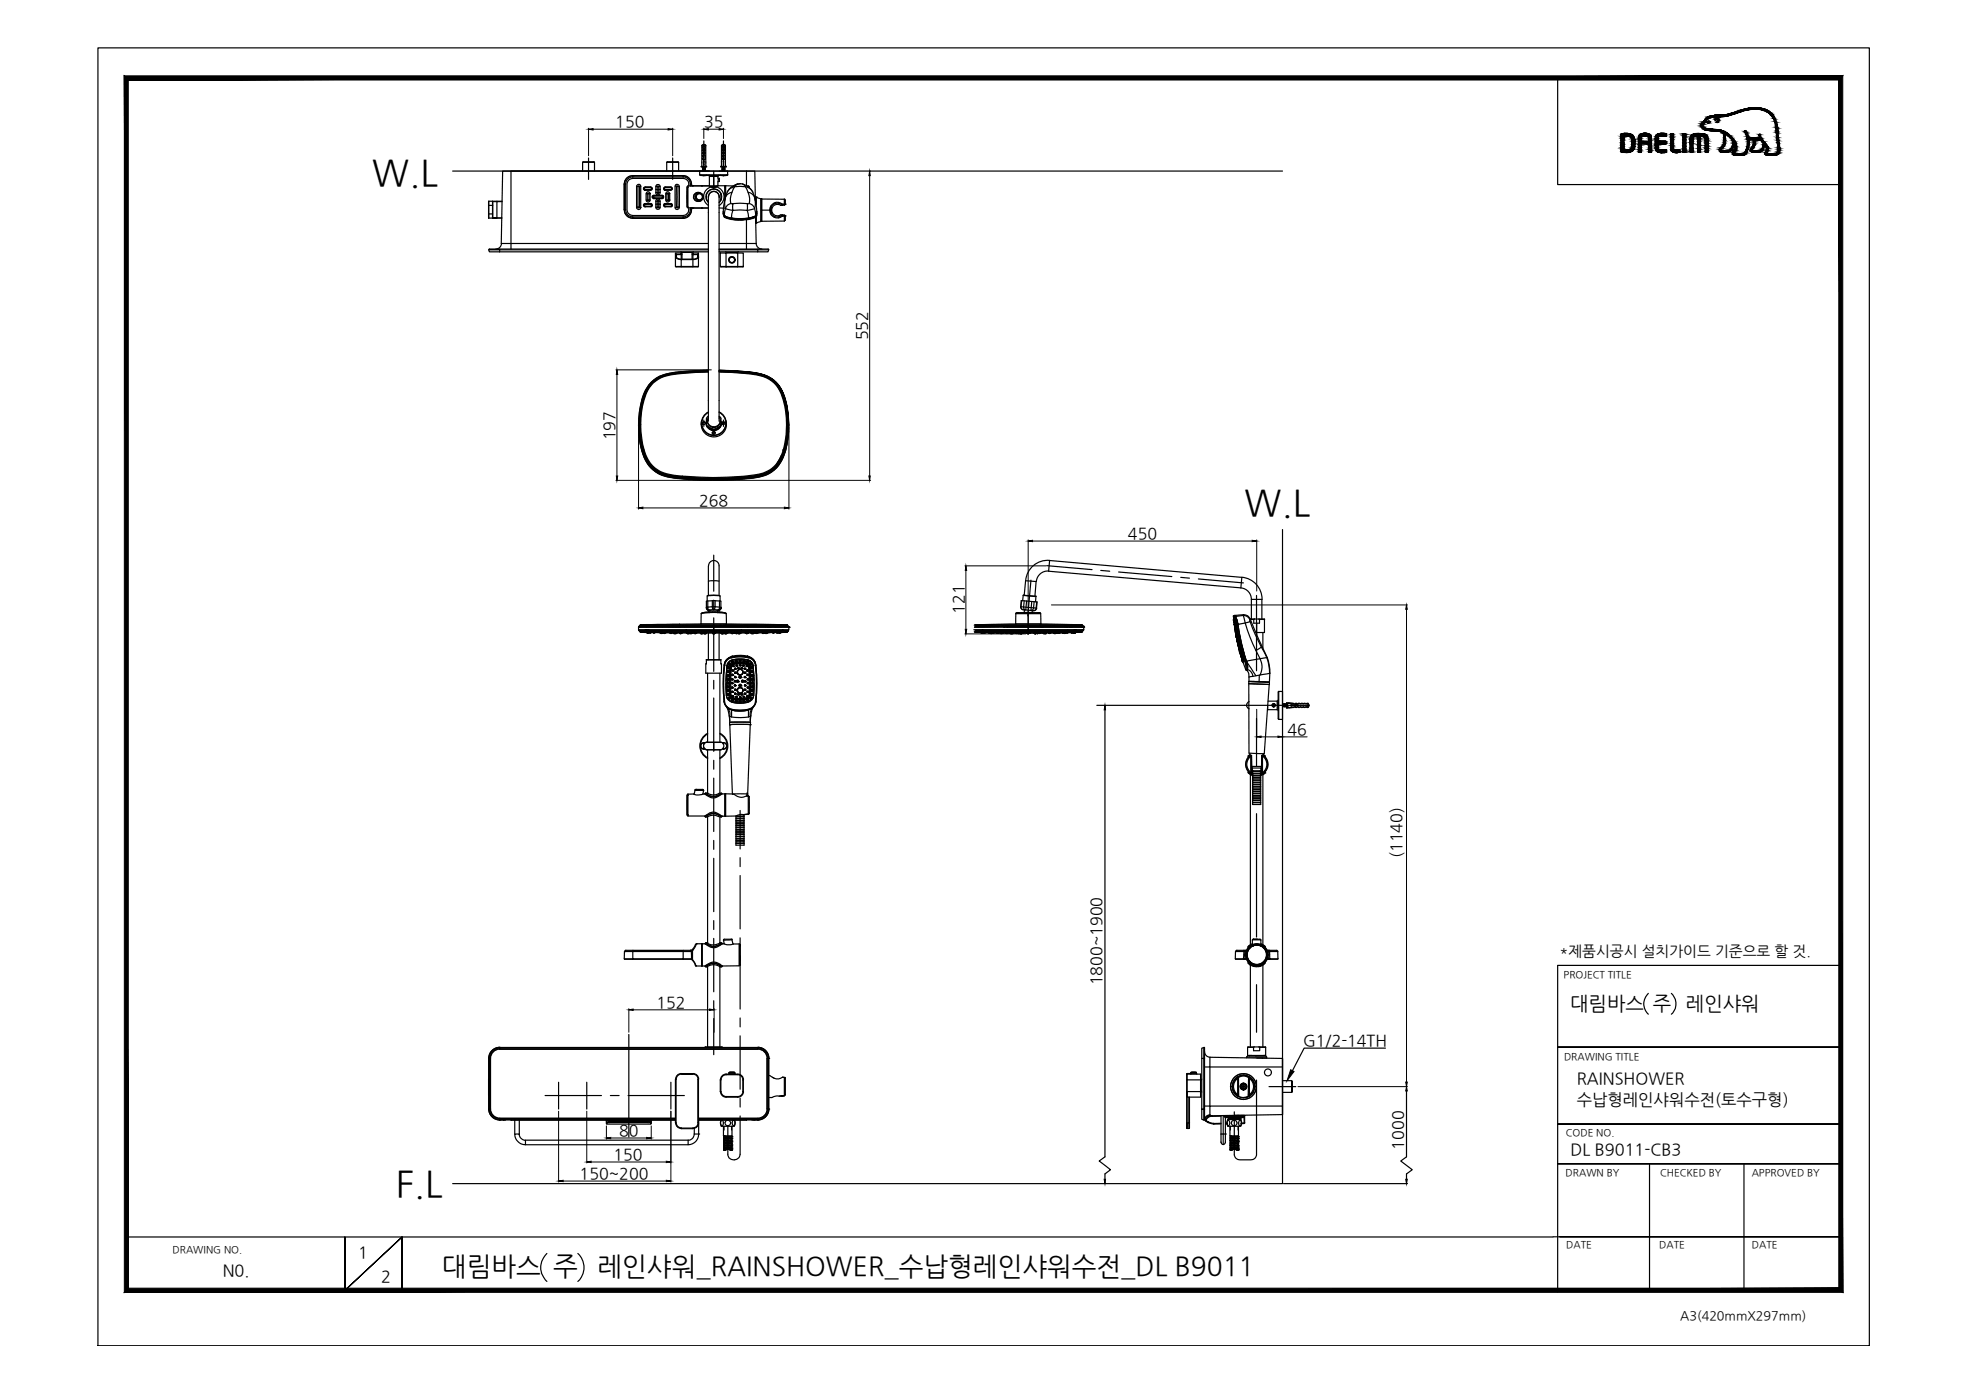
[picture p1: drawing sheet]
<svg xmlns="http://www.w3.org/2000/svg" width="420mm" height="297mm" viewBox="0 0 420 297" stroke-linecap="round" stroke-linejoin="round" font-family="sans-serif">
<defs><g id="words">
<g font-size="7.7">
<text x="79.4" y="39.5">W.L</text>
<text x="265.6" y="110">W.L</text>
<text x="84.5" y="255.3">F.L</text>
</g>
<g font-size="5.6">
<text x="94.3" y="272.2">대림바스 주</text>
<text x="127.5" y="272.2">레인샤워_RAINSHOWER_수납형레인샤워수전_DL B9011</text>
</g>
<g font-size="4.2">
<text x="335.1" y="215.4">대림바스 주</text>
<text x="359.8" y="215.4">레인샤워</text>
</g>
<g font-size="3.5">
<text x="336.5" y="231.4">RAINSHOWER</text>
<text x="336.5" y="235.8">수납형레인샤워수전(토수구형)</text>
<text x="335.1" y="246.4">DL B9011-CB3</text>
<text x="76.4" y="268.5">1</text>
<text x="47.5" y="272.3">N0.</text>
<text x="81.3" y="273.6">2</text>
</g>
<g font-size="3.4">
<text x="131.3" y="27.1">150</text>
<text x="150.2" y="27.1">35</text>
<text x="185.1" y="72.7" transform="rotate(-90 185.1 72.7)">552</text>
<text x="131.2" y="94" transform="rotate(-90 131.2 94)">197</text>
<text x="149.2" y="108">268</text>
<text x="240.7" y="115">450</text>
<text x="205.7" y="131" transform="rotate(-90 205.7 131)">121</text>
<text x="274.7" y="156.8">46</text>
<text x="299.2" y="183.1" transform="rotate(-90 299.2 183.1)">(1140)</text>
<text x="140.1" y="215">152</text>
<text x="235.1" y="210.2" transform="rotate(-90 235.1 210.2)">1800~1900</text>
<text x="278.1" y="223.2">G1/2-14TH</text>
<text x="132.1" y="242.4">80</text>
<text x="299.5" y="245.3" transform="rotate(-90 299.5 245.3)">1000</text>
<text x="123.7" y="251.6">150~200</text>
<text x="130.9" y="247.5">150</text>
</g>
<text font-size="3.1" x="332.8" y="204">*제품시공시 설치가이드 기준으로 할 것.</text>
<text font-size="2.7" x="358.5" y="281.6">A3(420mmX297mm)</text>
<g font-size="2.1">
<text x="333.7" y="208.6">PROJECT TITLE</text>
<text x="333.7" y="226.2">DRAWING TITLE</text>
<text x="334.1" y="242.4">CODE NO.</text>
<text x="334.1" y="251">DRAWN BY</text>
<text x="354.2" y="251">CHECKED BY</text>
<text x="373.8" y="251">APPROVED BY</text>
<text x="36.8" y="267.4">DRAWING NO.</text>
<text x="334.2" y="266.4">DATE</text>
<text x="354.1" y="266.4">DATE</text>
<text x="373.8" y="266.4">DATE</text>
</g>
</g></defs>
<!-- layer: 0 -->
<g fill="#000" stroke="#000" stroke-width=".21">
<path d="M125.6 27.6l1-.2v.3zM142.6 27.4l.9 .2-.9 .1zM150.2 27.6l1-.2v.3zM153.4 27.4l1 .2-1 .1zM185.6 36.5l.1 1h-.3zM131.6 78.9l.2 1h-.3zM131.5 101.6h.3l-.2 .9zM136.3 108.4l.9-.2v.4zM167.4 108.2l.9 .2-.9 .2zM185.4 101.6h.3l-.1 .9zM219.4 115.5l.9-.2v.3zM267.2 115.3l1 .2-1 .1z"/>
<path d="M206.1 120.7l.2 1h-.3zM206 134.3h.3l-.2 1zM300.1 129.1l.2 .9h-.3zM235.8 150.5l.1 1h-.3zM268.2 157.2l.9-.1v.3zM272.7 157.1l1 .1-1 .2zM134.2 215.5l.9-.2v.3zM151.4 215.3l1 .2-1 .1zM275.4 228.3l.7 .4-1.5 1.9zM300.1 231.9l.2 .9h-.3zM300 230.9h.3l-.2 1zM119.2 252l1-.1v.3z"/>
<path d="M125.2 248l.9-.2v.3zM129.4 242.8l.9-.1v.3zM138 242.7l1 .1-1 .2zM142.2 247.8l1 .2-1 .1zM142.2 251.9l1 .1-1 .2zM235.6 251.6h.3l-.1 1zM300 251.6h.3l-.2 1z"/>
<path d="M27.4 274.9l-.9 .9 365.9-.9zM26.5 275.8l365.9-.9 .8 .9zM392.4 17.1v257.8l.8 .9zM393.2 16.2v259.6l-.8-258.7zM27.4 17.1h365l.8-.9zM26.5 16.2h366.7l-365.8 .9zM26.5 16.2l.9 258.7v-257.8zM26.5 16.2l.9 258.7-.9 .9z"/>
</g>
<g fill="none" stroke="#000" stroke-width=".25">
<path d="M20.9 10.2h378v277h-378zM332.4 16.6v22.8h60.4M96.6 36.5h177.1M153.2 39.6l-1.8 .1M368.5 32.5h.1M136.3 133.9h.1M136.3 134.4h1.4M136.3 133.8v.6M136.3 134.4v.1M136.3 133.8h.1M136.3 133.7h.1M136.3 134.5l.1 .1"/>
<path d="M136.3 133.7h.2M136.4 133.7h.1M136.4 134.6h15.9M136.4 133.7h1.2M136.4 133.7l-.1 .1M136.4 134.6l4.2 .1M136.4 133.6l-.1 .2M136.4 133.9h7.1M136.5 133.6l-.1 .1M136.5 133.6h.7M136.6 134.8l.1 .1M136.7 134.7h-.1v.1h.2"/>
<path d="M136.7 134.9h.1M136.7 133.3h.1M136.7 134.9h.2M136.7 134.9l1.3 .1M136.7 133.3h15.6M136.7 133.3l-.1 .1M136.8 134.8l-.1-.1h.7v.1M136.8 134.8h2.3M136.8 134.8l.1 .1M136.9 134.9h2.9M137.2 133.6h2.4M137.2 133.6h.4"/>
<path d="M137.2 133.6h.1M137.6 133.6h.1M137.6 133.7h.1M137.6 133.7h2M137.7 134.4h.1M137.8 134.4h.1M137.8 134.4h8.6M138 135h.1M138 133.7h-1.5l-.1 .2M138 133.7h4.9M138 135h1.7M138 134.9h.1"/>
<path d="M138 134.9l.1 .2M138 133.7h.1M138.1 135h.1M138.1 135.1h.3M138.1 134.9l.2 .2M138.2 134.9h.1M138.2 134.9h.2M138.2 134.4h.1M138.3 135.1h.1M138.4 134.5l.1 .1M138.5 135h.1M138.5 134.9h.1"/>
<path d="M138.5 134.9h.4M138.5 134.9l-.1 .2M138.5 133.6h1.1M138.5 134.9v.1M138.5 134.9l.2 .2M138.6 134.7h.5v.1M138.7 135.1h.1M138.8 135l.2-.1-.2 .2M138.9 135h.1M139 134.9h.1M139.1 134.8h13.7M139.3 135h.1"/>
<path d="M139.3 134.9l.2 .2M139.4 134.9h.3M139.5 135.1h.1M139.6 133.6h3.6M139.6 133.6h.1M139.6 133.6h4M139.6 133.7h5.4M139.6 133.7h.1M139.6 135l.2-.1-.2 .2M139.7 135h.1M139.7 135h1.1M139.8 134.9h.1"/>
<path d="M139.8 134.9h10.7M140.6 134.7h1.6M140.6 134.7h2.7M140.8 135h.1M140.8 135l.5 .2M140.9 135h.1M140.9 135h.4M140.9 134.9v.1M140.9 134.9l.2 .2M141 134.9h.2M141 135.1l.2 .1M141.2 135h.1"/>
<path d="M141.3 135h.7M141.3 134.9l-.2 .2M141.3 135h.1M141.4 135h.1M141.4 135l-.1 .2M141.5 135h.1M141.6 135l.2 .2 .2-.2M141.6 135h.1M141.7 135h.2M141.9 135h.1M142 135h.1M142 135l1 .1"/>
<path d="M142.2 134.7h15.9M142.2 134.7l.1 .1M142.9 135h.1M142.9 133.7h2.1M142.9 133.7h.1M142.9 135h.5M142.9 134.9l.2 .2M143 134.9h.1M143 135h.1M143 135l.1 .2 .3-.2M143.1 134.9h.3M143.1 135.1h.1"/>
<path d="M143.2 133.6h.1M143.2 133.6h15.7M143.3 135h.1M143.3 135.1h1.8M143.4 135h.1M143.4 134.9l-.2 .2M143.5 133.9h.1M143.5 133.9h.6M143.6 133.6h.1M143.6 133.6h2.1M143.7 135.1h.1M143.7 135.1h.3"/>
<path d="M143.7 135.1l.2 .1M143.9 135.1h.1M144 135.1h.1M144 135.1l.2 .1M144 135.2h-.2M144.1 135.1h.3M144.1 133.9h.1M144.1 133.9h.6M144.3 135h.1M144.3 135.1h.1M144.4 135.1l-.2 .1M144.7 133.9h.1"/>
<path d="M144.7 133.9h14.9M145 135.1h.1M145 133.2l-8.3 .1M145 133.9v-.2h7.3v.9M145 133.2v.1M145 133.6v.1M145 135.1l.3 .1M145.1 135h.1M145.1 135l.1 .2 .2-.1-.1 .1M145.2 135h.1M145.2 134.9h.1M145.2 135h.4"/>
<path d="M145.2 135l.3 .1M145.3 134.9h.3M145.5 135h.2M145.6 135.1h1.9M145.6 135h.1M145.7 135l-.2 .1M145.7 133.6h.1M145.7 133.6h.6M146.2 133.7h-.1M146.3 133.6h.1M146.4 134.4h11.8M146.4 134.5h.1"/>
<path d="M146.4 134.4l.1 .3M146.5 134.7h.1M146.5 133.6l-1.5 .1M146.6 135.1h.2M146.6 135.1h.1M146.6 135.1l.1 .1M146.7 135.3h.1M146.8 135.1h.1M146.8 135.1l.2 .1 .2-.1M146.9 135.1h.3M146.9 135.2h.1M147.2 135.1h.1"/>
<path d="M147.2 135h.1M147.2 135.1l.3 .1M147.3 135.1h.1M147.3 135h.1M147.4 135h.1M147.4 135l.2 .2M147.4 135v.1M147.5 135h.1M147.5 135l.3 .1M147.6 135h-.1M147.6 135.2h-.1M147.6 135h.3l-.1 .1"/>
<path d="M147.8 135.1l-.2 .1M147.8 134.7h13.1M147.9 135.1h.6M147.9 135h.1M147.9 135h-.5M148.1 135.1h.1M148.2 135.1h.1M148.2 135.1h-.1M148.2 135.1h.3M148.5 135.1l-.2 .1-.1-.1M148.5 135.1h1M148.5 135.1h.1"/>
<path d="M149.5 135.1h.1M149.5 135.1h.2M149.5 135.1l.1 .2 .2-.1M149.6 135.1h.1M149.7 135h.1M149.8 135h-.1M149.8 135h.4l-.3 .1M149.8 135l-.2 .1M149.8 135h.1M149.8 135l.2 .2-.5-.1M149.8 135.1h-.2M149.8 135l.1 .1"/>
<path d="M149.9 134.9h.2M150.1 135.1l-.1 .1M150.2 135h.1M150.2 135.1h.3M150.2 135.3h.2M150.5 135.1h.1M150.5 135.1l-.1 .1 .2 .1M150.5 135.1h-.4l.1 .1M150.5 134.9h.1M150.5 134.9h1.8M150.6 135.1h.1M150.7 135.1h1.4"/>
<path d="M150.7 135.1h-.2M150.7 135.1h.1M150.7 135.1l-.1 .2M152 135h.5M152 135h.1M152.1 135.1h.1M152.1 135v.1M152.1 135h.1M152.1 135l.1 .1M152.1 135.1l.1 .2M152.1 135l.1 .2M152.1 135.1l.1 .1"/>
<path d="M152.3 134.9h.1M152.3 134.9h-.1M152.3 134.6v.3M152.3 133.3h2.5M152.3 134.6l5.8 .1M152.3 133.3v.4h7.3v.2M152.3 134.9h7.3M152.5 135.1h.1M152.5 135h.1M152.5 135v.1M152.5 135.1l-.3 .2M152.5 135l-.3 .1"/>
<path d="M152.5 135l-.3 .2M152.5 135.1l-.3 .1M152.5 135.1h1.4M152.5 134.8h.1M152.7 134.8h.1M152.8 134.8h.9M152.8 134.8h.1M153.7 133.4h.7M153.7 133.4h.1M153.7 133.4h-17.1v.2M153.7 134.8h.1M153.7 134.8h.2"/>
<path d="M153.9 135.1h.1M153.9 134.8h.1M153.9 135.1h.2M153.9 135.1l.2 .2M153.9 134.8h.5M154.1 135.1h.1M154.1 135.1h-.2M154.1 135.1h.4l-.1 .1M154.1 135.1v.2M154.2 135.3h.1M154.4 135h.1M154.4 134.8h.1"/>
<path d="M154.4 135h.4M154.4 135l.1 .1M154.4 135.1h-.4M154.4 134.9h.1M154.4 133.4h13.6v.2M154.4 133.4h.1M154.5 134.8h.1M154.5 134.8h.2M154.6 135.2h.1M154.7 135h.1M154.7 134.8h.6M154.7 134.8h.1"/>
<path d="M154.7 135h-.2M154.8 135h.1M154.8 135.1h.1M154.8 135l-.3 .1 .1 .1M154.8 133.3h.1M154.8 133.3h13M154.8 135l-.1 .2M154.8 135v.1M154.9 135.1h.1M154.9 135.1l-.2 .1M154.9 135.1h.2M155 133.1l-10 .1"/>
<path d="M155 133.1l12.8 .2M155.1 135.1l-.3 .1M155.1 135.1h.1M155.1 135.1h1.6M155.1 135.1h-.2M155.3 134.8h.6M155.3 134.8h.1M155.9 134.8h1.3M155.9 134.8h.1M156 135.1l.3 .1M156 135.1h.1M156.4 135.1h-.2"/>
<path d="M156.4 135.1h.1M156.5 135.1l-.2 .1M156.7 135h.1M156.7 135h.4M156.7 135l.2 .1M156.7 134.9h.1M156.8 135.1l.1 .1M156.9 135.2h.1M157 135h.1M157 135.1h1M157.1 135.2h.1M157.1 135l-.2 .1"/>
<path d="M157.1 135h-.3M157.1 135h.1M157.2 134.8h.2M157.2 134.8h.1M157.3 135.1l-.2-.1h.1l-.1 .2M157.4 135.1l-.3 .1M157.4 135.1h.1M157.4 134.8h3.8M157.4 134.8h.1M157.7 135.2h.1M157.7 135.3h.1M157.8 135.1h-.3"/>
<path d="M157.8 135.1h.2M157.8 135.1h.1M157.8 135.1l-.3 .1-.1-.1M158 135.1h.1M158 135.1l-.1 .1M158.1 133.6h1.5M158.1 133.6h.1M158.1 134.6h3M158.2 134.4v.1h-21.9M158.2 134.5h10.1M158.2 134.4h8.7M158.9 133.6h.3"/>
<path d="M158.9 133.6h.1M158.9 135h.1M158.9 135h.5M159 135l.2 .1M159 135h.1M159 135.1h-1M159.2 135.1l.2 .1M159.2 135.2h.2M159.2 133.6h6.8M159.2 133.6h.1M159.3 135h.1M159.3 135h.2"/>
<path d="M159.4 134.9h-.3M159.4 135l-.2 .1M159.4 135h.1M159.4 134.9h.1M159.5 135h.1M159.5 135.1h1.7M159.5 135.1h.1M159.5 135l-.1 .2M159.6 135h.1M159.6 135.1l-.2 .1M159.6 134.9h.1M159.6 134.9h.6"/>
<path d="M159.6 133.6l-13.1 .1M159.6 133.6h6.4M159.6 134.9l-.1 .2M159.6 133.7h3.8M159.6 133.9h4.3M160.2 134.9h.1M160.2 134.9h5.9M160.2 135.1h.1M160.3 135.1l.2 .1M160.6 135.2h.1M160.6 135h-.3M160.6 135.1l-.1 .1"/>
<path d="M160.6 135.1h.1M160.6 135.1h.3M160.7 135h.1M160.9 135.1h.1M160.9 135.1l-.3 .1M160.9 134.7h.1M160.9 134.7h3.8M161.1 134.6h7.1M161.1 134.5v.1M161.2 134.8h.1M161.2 134.8h1.4M161.2 135h.1"/>
<path d="M161.2 135h.4M161.2 135l.3 .2M161.2 134.9l.2 .2M161.4 135.1h.1M161.5 135h.2M161.6 134.9h-.3M161.6 135h.1M161.7 135l-.2 .2M161.7 134.9l-.2 .2M161.7 135h.1M161.7 134.8h.1M161.7 134.9h.1"/>
<path d="M162.6 135h.1M162.6 134.8h.7M162.6 134.8h.1M162.6 135h.6M162.6 135l-1 .1M162.6 135l.3 .2M162.9 135h-.3M163 135h.1M163.1 135l-.2 .2M163.2 135h.1M163.2 135l.1 .2M163.3 134.8h.1"/>
<path d="M163.3 135h.1M163.3 134.9l.2 .2M163.4 133.7h.1M163.4 133.7h.4M163.4 135.1l.1 .1M163.5 133.7h.1M163.5 133.7h1.5M163.6 135l.1-.1-.1 .2M163.6 134.9h-.3M163.7 134.9l-.4 .1M163.7 134.9h.1M163.7 135h.1"/>
<path d="M163.8 135l-.5 .2M163.8 133.7h1.5M163.8 133.7h.1M163.9 133.9h.1M163.9 133.9h.4M164.1 133.9h.1M164.3 133.9h.1M164.3 133.9h4M164.7 134.7h.1M164.7 134.7h.7M164.8 135h.1M164.8 135h1.8"/>
<path d="M164.8 135h-1.2M164.8 134.9l.2 .2M164.9 134.9h-.1M165 135.1h.1M165 133.7h.1M165 133.7h.9M165.2 134.9h-.2M165.3 134.9l-.2 .2M165.3 135h.1M165.3 133.7h.1M165.3 134.9l-.1 .1M165.3 133.7h.3"/>
<path d="M165.4 134.7h.1M165.4 134.7h2.6M165.4 133.7h.1M165.6 135h.1M165.6 133.7h.5M165.6 133.7h.1M165.7 134.9h.1M165.7 134.9l.1 .2M165.8 135.1h.1M165.9 133.7h.1M165.9 133.7h1.4M166 133.6h.4"/>
<path d="M166 133.6h2.1M166.1 134.9l-.2 .2M166.1 135h.1M166.1 134.9h.1M166.1 134.9h1.7M166.1 133.7h.1M166.1 134.9v.1M166.1 134.9l.1 .2M166.1 134.9h-.4M166.2 133.7h.4M166.2 133.7h.1M166.2 135.1h.3"/>
<path d="M166.2 134.9h-.1M166.4 133.6h.9M166.4 133.6h.1M166.5 134.9h-.3M166.5 134.9l-.1 .2M166.5 135h.1M166.6 135h.1M166.6 133.7h.1M166.6 134.9l-.1 .2M166.7 133.7h1.6M166.7 133.7h.1M166.7 134.9h-.1"/>
<path d="M166.9 134.4h.1M166.9 134.4h1.4M167.3 133.7h.1M167.3 133.6h.1M167.5 133.6h.1M167.7 133.6h.2M167.7 133.6h.1M167.8 133.3h.1M167.8 134.9h.1M167.8 134.9l-1.2 .1M167.9 133.3l.1 .1M167.9 133.6h.1"/>
<path d="M168 134.7h.1M168 134.8l-.1 .1M168 134.7v.1h-4.7M168.1 133.6l.2 .1M168.1 133.6l.1 .1h-.9M168.3 134.5l-.2 .2h-10M168.3 133.8h.1M168.3 133.8v.6M168.3 133.7v.1M168.3 134.4v.1M168.3 133.8v.1M168.3 133.9h.1"/>
<path d="M207.8 134.4h1.8M207.9 133.4h23M207.9 134.8h1.5M208 133.7h.7M208 134.9h1.9M208 134.6h.3M208.1 133.3h8.7M208.1 133.6h3.4M208.1 134.5h23.1M208.2 133.6h.8M208.2 134.7h19.5M208.2 134.6h19.6"/>
<path d="M208.3 133.6h.8M208.3 134.6h6.4M208.3 134.6l.1 .1M208.4 134.9h2.9M208.7 133.7h13.5M208.8 133.6l-.1 .1M209 133.6h.1M209.1 133.6h18.7M209.1 133.6h1.2M209.1 133.6h.1M209.2 134.8h.1M209.2 134.9h.1"/>
<path d="M209.3 135l.2 .1M209.3 134.9h.1M209.3 135h1.9M209.3 134.9l.1 .2M209.4 134.8h.3M209.4 134.8h.1M209.4 134.9l.2 .2M209.4 134.9h.1M209.4 135.1h.3M209.5 135.1h.1M209.6 134.9h.1M209.6 134.9h.2v.2"/>
<path d="M209.6 134.9h-.1M209.6 134.4h.1M209.6 134.4h19.9M209.6 134.9v.2M209.6 134.9l.3 .2M209.7 134.8h.1M209.7 135.1h.1M209.8 134.9h.1M209.8 134.8h1M209.8 134.8h.1M209.9 134.9l.2 .2v-.1M209.9 134.9h.1"/>
<path d="M210 135l-.1 .1M210.3 133.6h.1M210.3 133.6h1.3M210.3 134.9h.1M210.3 134.9h-.4M210.3 135h.1M210.3 135h.5M210.3 134.9v.1M210.3 134.9l-.3 .2M210.8 134.9h.5M210.8 134.8h.5M210.8 134.8h.1"/>
<path d="M210.8 134.9h.1M210.8 134.9v.1M210.9 134.9l.2 .2M210.9 134.9h.1M211.1 135v.1M211.2 135h1.3M211.2 134.9v.1M211.3 134.9l-.2 .2M211.3 134.9h.1M211.3 134.9h3.6M211.3 135h.1M211.3 134.8h.4"/>
<path d="M211.3 134.8h.1M211.4 135h.1M211.4 135l.1 .2M211.5 135v.1M211.5 135h.1M211.5 133.6h.1M211.5 133.6h3.5M211.5 135l.2 .1M211.6 133.6h2.4M211.6 133.6h.1M211.6 135h.2M211.7 135.1h.1"/>
<path d="M211.7 135h.1M211.7 134.8h2.9M211.7 134.8h.1M211.7 135v.1M211.7 135l.2 .1-.4 .1M211.8 135h.2M211.9 135v.1M212 134.9h.1M212.1 135h.1M212.2 135l-.3 .1M212.2 135h.1M212.5 134.9h.1"/>
<path d="M212.5 134.9v.1M212.5 135h.1M212.5 135h.4M212.5 134.9l.2 .2M212.7 135.1h.1M212.7 135v.1M212.8 135.1h.1M212.9 135h1.8M212.9 135.1h.1M212.9 134.9h-.3M212.9 134.9h.1M212.9 135h.1"/>
<path d="M212.9 134.9v.2M213.1 135l.3 .1M213.1 135l-.1 .1M213.1 135l-.3 .1M213.1 135h.1M213.4 135.1h.1M213.4 135.1h1.2M213.5 135.1h.1M213.5 135l.1 .2M213.5 135v.1M213.5 135l.4 .2 .2-.2M213.5 135h.1"/>
<path d="M213.6 135h.4M213.6 135.1h.1M213.6 135h.1M213.6 135.2h.1M213.6 135.1l.2 .1M213.7 135.1v.1M213.8 135.1v.1M213.8 135.2h.1M214 133.6h.1M214 133.6h10.8M214 135h.1M214 135v.1"/>
<path d="M214.1 135h.1M214.2 133.8l-6.3 .1M214.2 133.8h.1M214.3 133.8h.1M214.3 133.8h.6M214.6 135h.1M214.6 135l.2 .1M214.6 134.9h.1M214.6 134.8h.5M214.6 134.8h.1M214.6 134.9l.1 .1M214.7 135.1l.1 .1"/>
<path d="M214.7 133.6h.1M214.7 135h.1M214.7 134.9l.1 .2M214.7 135h-.1M214.7 134.6h.1M214.7 134.6h4.7M214.8 134.9h.1M214.8 135.1v.1M214.9 134.9h.2M214.9 134.9h.1M214.9 134.9h1.8M214.9 133.8h.1"/>
<path d="M214.9 135v.1M214.9 133.8l4.5 .1M214.9 135.1h-.1M214.9 135.1h.1M215 133.6h.1M215 133.6h3.1M215 135.1h.1M215 135.1h1.9M215 135l-.3 .2M215 135h.1M215 135v.1M215 135l1.7 .1"/>
<path d="M215.1 134.9l-.2 .2M215.1 134.9h.1M215.1 134.8h.1M215.1 134.9l-.5 .1M215.1 134.8h.2M215.3 134.8h.3M215.3 134.8h.1M215.5 135.1h.1M215.6 135.1l.2 .1M215.6 134.8h.1M215.6 135.1l.1 .1 .1-.1M215.6 135.1h.2"/>
<path d="M215.7 134.8h.1M215.8 135.1h.1M215.8 135.1l.1 .1 .3-.1M215.8 134.8h1M215.8 134.8h.1M215.9 135.1l.1 .1M215.9 135.2h.1M216 135h.2M216.2 135.1h.1M216.7 134.9h.1M216.7 134.9h4.8M216.7 135h.1"/>
<path d="M216.7 131h5.3M216.8 130.9l-.1 2.3-8.7 .1M216.8 135v.1M216.8 135l.2 .2M216.8 135h.1M216.8 133.3h.1M216.8 133.3h2.6M216.8 134.8h.1M216.9 130.8l-.1 .1M216.9 135l.1 .1M216.9 134.8h.6M216.9 134.8h.1"/>
<path d="M216.9 135h.1M216.9 135h-.1M216.9 134.9h.4M216.9 134.9h.1M216.9 134.9v.1M216.9 134.9l.2 .2M217 130.8h.1M217 130.8h-.2h5.1h-.1M217.1 130.7h-.1M217.1 135.1l-.2 .1M217.1 135v.1M217.1 135.1v.1"/>
<path d="M217.2 135.1h.1M217.2 134.9h.1M217.2 130.7l-.1 .1M217.2 135.1l.2 .1M217.3 135.1h-.2M217.3 134.9l-.4 .1M217.3 134.9h.1M217.3 135h.1M217.3 134.9l-.3 .2M217.4 135.2l.3-.1 .3 .2M217.4 135.1v.1M217.5 135.1h.1"/>
<path d="M217.5 134.8h.1M217.5 134.8h.3M217.6 135h.1M217.6 135.1h.1M217.7 135.1h.1M217.8 135.1l.1 .1M217.8 135.1h.1M217.8 134.8h.2M217.8 134.8h.1M218 134.8h.1M218.1 134.8h.2M218.1 134.8h.1"/>
<path d="M218.1 133.6h.1M218.1 133.6h1.3M218.1 135.1h.1M218.1 135.1h-.1v.2M218.2 135.1l-.2 .1M218.2 135.1h.1M218.3 134.8h1.1M218.3 134.8h.1M218.5 130.7h1.8M219.1 130.7h.1M219.1 130.7h-1.8M219.1 130.7h.6z"/>
<path d="M219.2 135.1h.1M219.2 134.9v.2M219.2 134.9h.3M219.2 135h.4M219.2 134.9h.1M219.2 135h.1M219.2 135v.1M219.2 135.1l.2 .1 .2-.1M219.2 134.9l.2 .2 .2-.2M219.2 135l.2 .1 .2-.1M219.2 135l.2 .2 .2-.2M219.2 135.1h-2"/>
<path d="M219.3 135.3h.1M219.4 134.6h8.4M219.4 133.6h.1M219.4 134.6v.2M219.4 133.3h2.5M219.4 134.8h1.5M219.4 133.6v.3M219.4 133.6h5.3M219.4 133.9h2.9M219.4 131v2.1M219.4 133.3v.3M219.4 133.9v.7"/>
<path d="M219.4 134.8v.5M219.5 134.9h.1M219.6 135.1h.1M219.6 135h.1M219.6 135.1h2.1M219.6 135v.1M219.6 134.9v.2M219.6 134.9h.1M219.6 130.7h.1M219.7 130.7h1.9M219.7 130.7h.1M220.6 135.1h.1"/>
<path d="M220.7 134.7v.1M220.7 135.1l.1 .1M220.8 135.3h.2M220.9 134.8h.1M221 134.8h.1M221 134.8h.4M221 135.2v.1M221 135.1l-.2 .2M221 135.1l-.1 .1M221.1 135.1h.1M221.2 135.1l-.2 .1M221.2 135.1h.1"/>
<path d="M221.2 135.1l.1 .1v-.1M221.4 134.8h.1M221.5 134.9h.1M221.5 134.9h.4M221.5 135h.4M221.5 134.9v.1M221.5 134.9l.1 .2M221.5 135h-.3M221.5 134.8h.1M221.5 134.8h.4M221.5 135.1h.1M221.6 135.1h.1"/>
<path d="M221.6 130.7l.1 .1M221.6 135.1l-.3 .1M221.7 135.1h.1M221.7 135v.1M221.7 130.8h.1M221.8 130.8h.1M221.8 134.9h.1M221.9 135h.1M221.9 134.9h.1M221.9 134.9v.1M221.9 134.9l-.1 .2M221.9 134.9h-.3"/>
<path d="M221.9 134.9h8.5M221.9 135.1h1.9M221.9 135l-.1 .2M221.9 133.3h.1M221.9 134.8h.1M221.9 134.8h1.2M222 134.9h.1M222 133.3h.1M222 133.3h8.7M222 130.8l.1 2.3h-5.4M222 135h.1M222 135.1h.1"/>
<path d="M222 135v.1M222.1 135l-.4 .1M222.1 133.1l8.6 .2M222.3 133.9h.1M222.3 133.9h5.3M222.6 135.1h.1M222.6 135.1l.2 .1 .2-.1M222.8 135h-.1M222.9 135.1h-.1v.1M223 135.1h.1M223 135.2h.1M223 135.1h-.1"/>
<path d="M223 135.1l-.1 .1M223.1 135.2h.1M223.1 134.8h.1M223.1 134.8h1M223.2 135h-.2M223.2 135.1h.1M223.2 135.1l-.1 .1M223.3 135.1h.1M223.7 134.9h.4M223.7 134.9h.1M223.7 135h.5M223.7 135h.1"/>
<path d="M223.7 134.9l.1 .2M223.8 135l.2 .2M223.8 135l-1.8 .1M223.8 134.9l.2 .2M223.8 134.9h.1M223.9 135l.1 .2M224.1 134.9h.1M224.1 135h1.8M224.1 135h.1M224.1 134.9l-.1 .2M224.1 134.8h.1M224.1 134.8h1.5"/>
<path d="M224.1 134.9l.1 .1M224.1 135.1l-.1 .1M224.2 135h.1M224.2 135.1h1.2M224.2 135l-.1 .1h-.2M224.7 135h.1M224.7 133.6h.1M224.7 133.6h2.5M224.7 135l.1 .1M224.8 133.6h2.9M224.8 133.6h.1M224.9 135.1v.1"/>
<path d="M225 135h-.2l.1 .2 .4-.2M225 135.2h.1M225.1 135.1v.1M225.1 135.2h.1M225.2 135h.1M225.2 135.1h.1M225.2 135v.1M225.2 135h-.2M225.2 135l-.1 .2M225.2 135l.1 .1M225.3 135.1h.1M225.4 135l-.2 .2"/>
<path d="M225.4 135.1h.1M225.6 134.8h.1M225.6 135h.1M225.6 134.8h.2M225.7 135l-.3 .1M225.7 135l.1 .1h.2M225.7 135h.1M225.8 135h-.1M225.8 134.9h.1M225.8 134.8h.1M225.8 134.8h.5M225.9 135h-.2"/>
<path d="M225.9 135h.1M225.9 134.9v.2M225.9 134.9l.1 .2M225.9 134.9h.1M226 135v.1M226.2 134.9h.1M226.2 134.9h-.2M226.2 135h1.4M226.3 135h.1M226.3 134.9l-.4 .1M226.3 134.9h.1M226.3 134.9l-.3 .2"/>
<path d="M226.3 134.8h.1M226.3 134.8h1M226.6 135h.1M226.6 135l.3 .1M226.9 135v.1M226.9 135h-.2M227 135.1h.1M227 134.9h-.1M227 135l.1 .1M227 135h.2M227.1 135l-.2 .1M227.1 135h.1"/>
<path d="M227.1 135.2h.2M227.2 135.1h.1M227.2 133.6h.9M227.2 133.6v.1M227.2 135.1v.1M227.2 133.7h-5v.2M227.2 133.7h1.1M227.3 135l-.2 .1M227.3 135h.1M227.3 135h-.1M227.3 134.8h.1M227.4 135h-.1"/>
<path d="M227.4 135l-.1 .1M227.4 135h.1M227.4 135l-.1 .2M227.4 134.8h.1M227.4 134.8h.6M227.5 134.9h.5M227.5 134.9h.1M227.5 135h-1.2M227.5 135h.1M227.5 135h2M227.5 134.9v.1M227.6 133.9h.1"/>
<path d="M227.6 133.9h.8M227.6 134.9h.1M227.6 134.9l.1 .2v-.1M227.7 133.6h.3M227.7 134.7h.3M227.7 133.6h.1M227.8 133.6h.3M227.8 134.6l-.1 .1M227.8 134.6h3.2M227.8 134.6h3.1M227.9 134.5l-.1 .1M227.9 134.9l-.2 .2"/>
<path d="M228 134.7h.8M228 134.7h.1M228 134.9h.1M228 135h.1M228 135h.5M228 134.9v.1M228 133.6h.1M228 134.8h.1M228 134.8h.5M228.1 133.6h.1M228.1 133.6h.2M228.3 133.6h1.9"/>
<path d="M228.3 133.6h.1M228.3 133.7h2.5M228.3 133.7h.1M228.3 133.6h2.1M228.4 133.9h.1M228.4 133.9h2.5M228.5 134.8h.1M228.5 134.8h.5M228.5 134.9h.1M228.5 134.9v.1M228.5 134.9l.3 .2M228.6 134.9h.2"/>
<path d="M228.7 135v.1M228.8 134.7h.1M228.9 134.9h.1M228.9 134.9h1.9M228.9 134.9v.1M228.9 134.9l-.1 .2M228.9 134.7h.2M228.9 134.7h.1M228.9 135.1h.5M229 135h-.2M229 134.8h.1M229.1 134.7h1.6"/>
<path d="M229.1 134.7h.1M229.1 134.8h.1M229.1 134.9h-.1M229.2 134.9h.1M229.2 134.4h.1M229.2 134.9v.2M229.2 134.9l-.1 .2M229.2 134.8h.1M229.2 134.8h.2M229.3 135.1h.1M229.3 134.9h.2M229.3 134.9v.1"/>
<path d="M229.4 134.9h-.1M229.4 134.9l-.2 .2M229.4 134.9h.1M229.4 134.8h.1M229.4 134.8h.2M229.5 134.9h.1M229.5 134.4h.1M229.5 134.4l1.5 .1M229.5 134.9v.1M229.5 134.9l-.1 .2M229.6 134.9l-.2 .2M229.6 134.9h1.2"/>
<path d="M229.6 134.9h.1M229.6 134.8h.1M229.6 134.8h1.3M230.2 133.6h.1M230.2 133.6h.7M230.2 133.6h.8M230.4 133.6h.1M230.5 133.5h-.1M230.6 133.6h.3M230.7 133.6h.1M230.7 133.5h.1M230.7 134.7h.3"/>
<path d="M230.7 134.9h.1M230.7 133.3h.1M230.8 133.3h.1M230.8 133.6h.3M230.8 133.3l.1 .1M230.8 133.7h.4M230.8 133.6l.2 .1M230.8 133.7l.1 .2M230.9 134.6h.1M230.9 134.6l-.2 .1M230.9 134.6h.2M230.9 133.9h.4"/>
<path d="M230.9 133.4l.1 .2M231 134.5h.1M231 134.5l-.1 .1M231 134.7l-.2 .2M231 133.6h.1M231 133.6l.2 .1M231 134.4h.3M231 134.6v.1M231.1 133.6h.1M231.1 133.6l.2 .2M231.1 134.6h-.1M231.2 133.7h.1"/>
<path d="M231.2 134.5l-.1 .1M231.2 133.7v.1M231.2 133.8h.1M231.3 133.8v.6M231.3 133.8h.1M231.3 134.4l-.1 .1M234 150.5h31.6M235.8 150.5v96.4l-1.2 .8 2.4 1.9-1.2 .9v1.1M351.7 212a3 3 0 0 0 0 4.4M356.6 212a3 3 0 0 1 0 4.4M392.8 206h-60.4v69.7M119.2 230.9v5.8"/>
<path d="M143.2 230.9v5.8M273.7 225.9v11.9M295.6 223.7h-17.3l-2.5 4.8M300.1 232.8v14.1l-1.2 .8 2.5 1.9-1.3 .9v1.1M332.4 223.4h60.4h-60.4M332.4 239.9h60.4h-60.4M273.9 252.6h26.4M332.4 248.3h60.4h-60.4M352 248.3v27M372.1 248.3v27M27 264h304.4M73.6 264v11.4l12.2-11.4-12.2 11.4z"/>
<path d="M85.8 275.4v-11.4v11.4M116.7 267.5a4 4 0 0 0 0 5.9M123.3 267.5a4 4 0 0 1 0 5.9M331.4 263.9h61.4h-59.9M341 275.3h51.8"/>
</g>
<!-- layer: 1 -->
<g fill="none" stroke="#000" stroke-width=".25">
<path d="M107.3 36.5h1.7v15.5h-2zM109 36.5h42.4M124.3 34.6h2.6M124.3 34.6v1.9M124.3 34.6l.1-.1h2.3l.2 .1M126.9 34.6v1.9M133.2 39.3h.1M133.2 39.3v5.5M133.3 39.3v5.5M133.3 39.3h.2M133.5 39.3v5.5M135 37.5h.1"/>
<path d="M135 37.8a1.45 1.45 0 0 0-1.5 1.5M135 37.5a1.74 1.74 0 0 0-1.7 1.8M135 37.5a1.81 1.81 0 0 0-1.8 1.8M135 37.5h10.8M135 37.8h10.8M135 37.5v.3M136 39.5l.3-.2a.38 .38 0 0 1 .4 .5v4.5a.45 .45 0 0 1-.5 .4 .45 .45 0 0 1-.4-.5v-4.5zM136.1 39.8v4.4l.2 .2 .2-.1v-4.5M136.1 39.8l.2-.2 .2 .2M136.2 39.8h-.3M136.5 39.8h-.4M136.8 39.7l-.3 .1"/>
<path d="M137.7 40h.1M137.7 39.9v.1M138.8 40h-1.1l-.3 .2 .3 .2M138.8 40l.3 .2-.3 .2M138.8 40h.1M138.9 39.9v.1M139.9 39.8h.4M140.1 39.5l.5-.1 .2 .2 .1 1.5a.47 .47 0 0 1-.5 .5 .47 .47 0 0 1-.5-.5zM140.2 39.8l.2-.1 .2 .1v1.3l-.2 .2-.2-.2M140.2 39.8v1.3M140.6 39.8h-.3M140.9 39.8h-.3"/>
<path d="M141.9 40l-.2 .2 .2 .2M141.9 40h1.3M141.9 40h.1M141.9 39.9v.1M142.3 34.6h2.5M142.3 34.6v1.9M142.3 34.6l.1-.1h2.3l.1 .1M143.2 40l.2 .2-.2 .2M143.2 40h.1M143.2 39.9v.1M144.1 39.7l.3 .1M144.2 39.4h.5l.3 .4v4.4a.47 .47 0 0 1-.4 .5 .47 .47 0 0 1-.6-.4v-4.5z"/>
<path d="M144.3 39.8l.2-.2 .2 .2M144.3 39.8v4.5l.2 .1 .2-.2M144.4 39.8h.3M144.7 39.8v4.4M144.7 39.8h.3M144.8 34.6v1.9M145.8 37.5h-10.8M145.8 37.5h.1M145.8 37.8a1.52 1.52 0 0 1 1.5 1.5M145.8 37.5a1.73 1.73 0 0 1 1.7 1.8h-.2M145.8 37.5a1.81 1.81 0 0 1 1.8 1.8M145.8 37.5v.3"/>
<path d="M146.7 39.8v4.5zM146.7 40v4.1zM146.7 40h.1M146.8 39.7v4.6M146.8 39.7l-.1 .1M147 39.7l-.1-.9a1.31 1.31 0 0 0-1.1-.7h-10.8a1.21 1.21 0 0 0-1.2 1.2v5.5l.1 .5a1.31 1.31 0 0 0 1.1 .7h10.8a1.34 1.34 0 0 0 1.2-1.6M147.3 39.3v.4M147.3 39.5h.2M147.5 39.5l.1 .2M147.6 39.3l-.1 .2M147.6 39.4l.2 .2M147.6 39.6l-.3 .1"/>
<path d="M147.6 39.3v.1M147.6 39.4v.1M147.7 39.6h.1M147.7 39.6h2M147.8 39.6h.1M149.3 37.3h3v.3h-.9v2.1h-4.6M149.3 37.3l.1 .1M149.4 37.4h5.8M149.5 37.4h.1M149.5 37.4h1.4M149.6 37.4h1.3M149.6 35.5h.6v.1h-.6z"/>
<path d="M149.7 39.6v.1M149.7 39.6h.2M149.8 31.1h.8M149.8 31.1l.2-.3h.4l.2 .3M149.8 31.1v4.4M149.8 39.6h1.6M149.8 39.6v.1M149.9 31.6l.3 .1 .3-.1M149.9 32.1l.3 .2 .3-.2M149.9 32.7l.3 .2 .3-.2M149.9 33.9l.3 .2 .3-.2M149.9 33.3l.3 .2"/>
<path d="M149.9 32.7h.6M149.9 32.1h.6M149.9 35.6l.1 .1M149.9 36h.1M149.9 36.2h.1M150 36.2l-.1 .1 .5-.1M150 35.7v.3M150 36v.1M150 36.4v.1M150 36h-.1M150 36.1l-.1 .1M150.1 34.4l.1 .8z"/>
<path d="M150.1 35.7h.4zM150.1 35.7l-.2 .1M150.2 37.4h.1M150.2 31.1v.2h-.3v.3h.6v-.3h-.3M150.2 31.7v.2h-.3v.2M150.2 32.3v.2h-.3v.2M150.2 32.9v.2h-.3v.2M150.2 33.1h.3v.9h-.6v-.3h.3v-.4h-.3M150.2 32.5h.3v.2M150.2 31.9h.3v.2M150.2 35.2v.3h.6v.1l-.8 .1M150.2 34.1v.3"/>
<path d="M150.2 37.4v.1M150.4 35.9l-.5 .1M150.4 36l-.4 .1M150.4 35.9l-.4 .1M150.4 35.6v.3M150.4 36h.1M150.4 36.1v.1M150.4 36.3v.2M150.4 36.2l.1 .1M150.4 36l.1 .1M150.5 35.7l-.6 .1h.2M150.5 36.3l-.5 .1"/>
<path d="M150.5 36.1l-.6 .1M150.5 35.9l-.5 .1M150.5 36.1l-.5 .1M150.6 31.1v4.4M150.9 37.4h.1M151.2 37.4l.2 .2M151.8 39.9a2.18 2.18 0 0 0-1.6 1.8M151.8 39.8l-.1 .1 .6 .1 .6-.1-.1-.1M151.8 39.8h.1M152.3 37.8v2.1l-.5-.1M152.3 36.5h7M152.3 39.8h.8"/>
<path d="M152.8 39.8l-.5 .1v.5M152.8 39.8h.1M152.9 39.9a2.18 2.18 0 0 1 1.6 1.8 2.18 2.18 0 0 1-1 2.1M153.1 39.8l1.6-.2v3.1M153.4 38.7l.1-.6-.3-.1v-.4h-.9v2.2l-.9-.1M153.4 38v.4h-.3M153.5 37.4l-.3 .2M153.5 38.4v.3h-.3v1M153.7 37.4h.1M153.7 37.4h1.4M153.7 37.4l.7 .1M153.8 35.5h.6v.1h-.6z"/>
<path d="M154 31.1h.8M154 31.1l.2-.3 .6 .1v.2M154 31.1v4.4M154.1 32.1l.3 .2M154.1 33.3l.3 .2M154.1 33.9l.3 .2M154.1 31.6l.3 .1M154.1 32.7l.3 .2M154.1 33.3h.3v.2M154.1 35.6l.1 .1M154.2 35.7v.3M154.2 36v.1"/>
<path d="M154.2 36.2l-.1 .1M154.2 36.4v.1M154.2 36h-.1M154.2 36.1l-.1 .1M154.3 34.4l.1 .8zM154.3 35.7h.4zM154.3 35.7l-.2 .1M154.4 37.4h.1M154.4 35.2v.3h.6v.1l-.8 .1M154.4 31.1v.2h-.3v.3h.6v-.3h-.3M154.4 31.7v.2h-.3v.2M154.4 32.3v.2h-.3v.2"/>
<path d="M154.4 32.9v.2h-.3v.2M154.4 33.1h.3v.9h-.6v-.3h.3v-.2M154.4 32.5h.3v.2h-.6M154.4 31.9h.3v.2h-.6M154.4 34.1v.3M154.4 37.4v.1M154.6 35.9l-.4 .1M154.6 36h-.4M154.6 36.1l-.4 .1M154.6 36.3l-.4 .1M154.6 36.2l-.5 .1M154.6 36l-.4 .1"/>
<path d="M154.6 35.6v.3M154.6 36h.1M154.6 36.1v.1M154.6 36.3v.2M154.6 36.2l.1 .1M154.6 36l.1 .1M154.7 35.7l-.6 .1h.2M154.7 36.3l-.5 .1M154.7 36.1l-.5 .1M154.7 36.3h-.1M154.7 36.1h-.1M154.7 35.9l-.1 .1"/>
<path d="M154.7 39.6l.1 .1M154.7 40h.1M154.7 39.7v2.7M154.7 33.9l-.3 .2M154.7 32.7l-.3 .2M154.7 32.1l-.3 .2M154.7 31.6l-.3 .1M154.8 31.1v4.4M154.8 39.7v2.3M154.8 39.6l1.7 .1M154.8 39.6v2.3M154.9 39.6l-.2 .1"/>
<path d="M155.1 37.4l-.7 .1M155.3 36.5v.8h-3v-.8h-3v.8M155.3 37.3l-.1 .1M157.3 39.3a3.6 3.6 0 0 0-2.1 1.6M158 39.3l-.8 .1-1 .7M158.5 39.3a3.6 3.6 0 0 1 2.1 1.6M159.1 39.8a1.34 1.34 0 0 0-2.4 0 2.49 2.49 0 0 0-1.9 2.3M159.1 39.8l.3 .6a4.7 4.7 0 0 1 .5 3M159.1 39.8h-2.4l-.3 .6a4.7 4.7 0 0 0-.5 3M159.1 39.8a2.49 2.49 0 0 1 1.9 2.3M159.3 36.5h1.8l.1 6.3M159.3 36.5v3.1"/>
<path d="M159.4 39.7h.3M159.7 39.7v.1M159.7 39.7l.2 .2M159.8 39.9v.1M104.3 46.5h.1M104.3 46.5v-.9v.9M104.3 43v2.6M104.3 42.9v.9M104.3 42.9h.8v.9h-.8v1.8h.8v.9h-.8M104.3 42.9v.1M104.4 53.1h2.2v.2h-2.3l.1 .4h2.2M104.4 53.1l-.1 .2"/>
<path d="M105.1 42.9h.9l-.9 .1v3.5M105.1 42.9l.1 .1M105.1 46.5h.9h-.9M105.1 43.8v1.8M105.2 46.5h-.1M106 42.9h1.1M106.6 53.7h44.6M106.6 53.1h44.6M107 52a1.21 1.21 0 0 1-1.2 1.1M107.1 43h-1.1v3.5h1.1M133.2 44.8h.1M133.2 44.8a1.88 1.88 0 0 0 1.8 1.8"/>
<path d="M133.3 44.8a1.74 1.74 0 0 0 1.7 1.7M133.3 44.8h.2M133.5 44.8a1.45 1.45 0 0 0 1.5 1.5M135 46.5h10.8M135 46.6h.1M135 46.6h10.8M135 46.3h10.8M135 46.3v.2M135.9 44.2h.3M136.1 44.2h.4M136.5 44.2l.3 .1M137.4 43.5l1.4-.1a.34 .34 0 0 1 .4 .4 .34 .34 0 0 1-.4 .3h-1.3l-.2-.2z"/>
<path d="M137.4 40l1.4-.1a.36 .36 0 0 1 .4 .4 .36 .36 0 0 1-.4 .3h-1.3l-.2-.2zM137.7 44h.1M137.7 43.6h.1M137.7 40.4h.1M137.7 43.6l-.3 .2 .3 .2M137.7 40l-.3 .2 .3 .2M137.7 43.6h1.1l.3 .2-.3 .2M137.7 44h1.1M137.7 40h1.1M137.7 40.4h1.1M137.7 43.6h1.1M137.7 40.4v.2"/>
<path d="M137.7 44v.1M137.7 43.4v.1M137.9 41.3h.3M138 41.1l.3-.2 .4 .3v1.5a.42 .42 0 0 1-.4 .4 .42 .42 0 0 1-.4-.4zM138.1 42.7h.4l-.2 .2zM138.1 41.4v1.3M138.2 42.7h-.3M138.2 41.2l.3 .2h-.4zM138.5 41.4v1.3M138.5 42.7h.3M138.8 41.3h-.3M138.8 44h.1"/>
<path d="M138.8 40.4h.1M138.8 43.6h.1M138.8 43.6l.3 .2-.3 .2M138.9 40.4v.2M138.9 44v.1M138.9 43.4v.1M139.3 41.8l2-.1a.36 .36 0 0 1 .3 .3 .36 .36 0 0 1-.3 .4h-1.8l-.3-.2zM139.3 41.8h2l.2 .2-.2 .3h-1.8l-.2-.3zM139.5 42.3h.1M139.5 41.8h.1M139.5 42.3l.1 .1M139.6 41.7l-.1 .1"/>
<path d="M139.9 41.1h.4M139.9 40.4l.4 .1M140.1 42.6l.3-.1 .4 .3 .1 1.5a.47 .47 0 0 1-.5 .4 .47 .47 0 0 1-.5-.4v-1.5zM140.2 44.2l.2 .2 .2-.2M140.2 42.9l.2-.1 .2 .1M140.2 42.9v1.3M140.3 42.9h-.4M140.3 43.6h-.4M140.3 44.2l-.4 .1M140.3 44.2h.3M140.3 43.5h.3M140.3 40.5h.3"/>
<path d="M140.3 41.1h.3M140.3 42.9h.3M140.6 44.2l.3 .1M140.6 43.6h.3M140.6 42.9h.3M140.6 42.9v1.3M140.9 40.4l-.3 .1M140.9 41.1h-.3M141.3 41.8h.1M141.3 42.3h.1M141.3 41.8l.2 .2-.2 .3M141.3 41.8h-1.8l-.2 .2 .2 .3h1.8"/>
<path d="M141.3 41.7v.1M141.3 42.3v.1M141.7 40l1.4-.1a.36 .36 0 0 1 .4 .4 .36 .36 0 0 1-.4 .3h-1.3l-.2-.3zM141.7 43.5l1.4-.1a.34 .34 0 0 1 .4 .4 .34 .34 0 0 1-.4 .3h-1.3l-.2-.3zM141.9 44h.1M141.9 43.6h.1M141.9 40.4h.1M141.9 43.6l-.2 .2 .2 .2M141.9 44h1.3M141.9 40.4h1.3M141.9 43.6h1.3M141.9 43.4v.1"/>
<path d="M141.9 44v.1M141.9 40.4v.2M142.1 41.3h.2M142.2 41l.3-.1 .4 .3v1.5a.42 .42 0 0 1-.4 .4 .42 .42 0 0 1-.4-.4zM142.3 41.4v1.3h-.2M142.3 42.7h.3l-.1 .2zM142.4 41.2l.2 .2h-.3zM142.6 41.4v1.3M142.7 42.7h.3M143 41.3h-.3M143.2 43.6h.1M143.2 44h.1"/>
<path d="M143.2 40.4h.1M143.2 43.6l.2 .2-.2 .2M143.2 43.4v.1M143.2 44v.1M143.2 40.4v.2M144.2 56.8l.1 .2M144.2 54.8a1.09 1.09 0 0 0 1.2 .6M144.2 54h1.2v.3h-1.1M144.3 57h1.1M144.4 44.2l-.3 .1M144.7 44.2h-.3M145 44.2h-.3"/>
<path d="M145.2 53.7l.3 .2v1.4M145.4 56.9l2.5 .1zM145.4 55.3h2.5M145.4 54h.1M145.4 55.3a.97 .97 0 0 1-1.1-.5v-.5l-.2-.3v2.9h1.3v-1.5h2.5M145.5 53.9h2.2v1.4M145.5 54.3h-.1v1M145.8 46.6h.1M145.8 46.3v.2M146.7 44.2h.1M146.7 44.2l.1 .1M146.8 44.3l4.4 .1h-3.5"/>
<path d="M147.3 44.8a1.52 1.52 0 0 1-1.5 1.5M147.3 44.3v.2M147.3 44.8h.2M147.3 44.4h.3M147.5 44.5h-.2v.3M147.5 44.8a1.74 1.74 0 0 1-1.7 1.7M147.5 44.5v.3M147.6 44.8a1.82 1.82 0 0 1-1.8 1.8M147.6 44.4l-.1 .1M147.6 44.5v.1M147.6 44.3v.1M147.7 54h.2"/>
<path d="M147.7 44.4h.1M147.8 44.4l-.2 .1-.1 .3M147.8 44.4h.1M147.9 57h1M147.9 55.3a.85 .85 0 0 0 1-.5l.1-.8v2.9h-1.1v-1.5M148 53.7l-.3 .2M148.5 42h.1M148.8 42.9h.2M148.9 54.3h-1v1M149 41.1h.2M149 41.1l-.4 .1M149 54h-1.1v.3h-.2"/>
<path d="M149 56.8l-.1 .2M149.1 54.8a1.09 1.09 0 0 1-1.2 .6M149.2 41.1a.94 .94 0 0 0-1.2 1 .94 .94 0 0 0 1.2 .8M149.4 42.9h.1M149.4 42.9h-.2M149.5 41.2a.99 .99 0 0 0-1.5 .8 .99 .99 0 0 0 1.4 .9M150.1 41.7v.6M150.2 42.3l.4 1 .6 .5M150.7 41.4v1.2M150.8 42.4l.4 .7M150.8 41.5a1.63 1.63 0 0 1 1.5-1.1 1.63 1.63 0 0 1 1.6 1.1M150.8 42.6l.4 .6"/>
<path d="M150.8 42.6a1.67 1.67 0 0 1 1.5-2.3 1.67 1.67 0 0 1 1.6 2.3M151.2 52h-42.2v1.1M151.2 42a1.16 1.16 0 0 1 1.2-1.2 1.16 1.16 0 0 1 1.1 1.4M151.2 53.3h-44.6v.4M151.2 42v47.9M151.2 42v.2M151.2 42a1.12 1.12 0 0 1 1.1-1.1 1.12 1.12 0 0 1 1.1 1.1v47.9M153.4 53.1h8.3v.2h-8.3M153.4 52h5.9v1.1M153.4 44.4h1M153.4 53.7h8.3M153.7 54h1.2v2.9h-1.2z"/>
<path d="M153.7 56.8l3.7 .1-2.5 .1M153.8 41.4v1.2M153.9 42.6l-.4 .6M153.9 42.4l-.4 .7M154.3 45.7l.2 .6M154.3 45.6l.2 .5M154.3 45.2l.2 .8M154.3 45.1v.5M154.4 45.4l.1 .4M154.5 44.4h.1M154.5 46h.1M154.5 46.3l1.6 .5"/>
<path d="M154.5 46.1l1.6 .5M154.5 46.1v.2M154.6 46.2l.1 .1M154.6 46.4a9.4 9.4 0 0 0 6.6 0M154.8 42.2l-.5 3M154.8 53.7l.3 .2M154.9 54h2.5v2.9h1.2v-2.9h-1.2M155.1 53.9h2.2v.1M155.1 53.9v.1M155.2 46.5l.1 .1M156.1 46.6h.1M156.1 46.5h.1"/>
<path d="M156.1 46.6l1.8 .2 1.9-.2M156.1 46.8l1.8 .1 1.9-.1M156.1 46.6v.2M156.1 46.7l.8 .2M156.2 41a1.74 1.74 0 0 0-1.5 1.9l.1 1.6-.3 1.5 1.6 .5M156.4 43.4h-.5a1.55 1.55 0 0 0-1.1 1.1l1.6 .4-.3 1.6 1.8 .2 1.9-.2-.3-1.6h-3.1l-.1-.9 .1-.6h3.5a1.55 1.55 0 0 1 1.1 1.1M157 46.9l.8 .1M157.6 53.7l-.3 .2M158.6 46.9l-.5 .1M158.7 56.8l-1.3 .2M159.3 46.9v5.1h2.1M159.4 43.4l.1 1.5 1.5-.4"/>
<path d="M159.6 41a1.74 1.74 0 0 1 1.5 1.9l-.1 1.6M159.8 46.6h.1M159.8 46.5h.1M159.8 46.6v.2M159.8 46.7l-.1 .1M159.8 46.8h-.2M161 42.1l.5 3.1M161 44.5l.3 1.5-1.5 .5M161.2 42.1v.9M161.2 46.3l.2 5.7M161.3 46.3h-.1M161.3 46.2v.1"/>
<path d="M161.3 42.1h.1M161.3 47.6h.1M161.3 46.1h.1M161.3 46h.1M161.3 46a8.9 8.9 0 0 1-6.7 .1M161.3 46.3l-1.5 .5M161.3 46.1l-1.5 .5M161.3 42.1v1.1M161.3 46.3v1.3M161.3 46a6.4 6.4 0 0 1-4.3 .7l-.9-.1M161.3 46.1v.2M161.3 42.1h-.1"/>
<path d="M161.3 42.1v1.4M161.4 46.2v1.4l-.1-1.4M161.4 42.1h.1M161.4 52a1.21 1.21 0 0 0 1.2 1.1M161.4 45.8l-.2 .5M161.4 45.1v.7M161.5 45.1v.6l-.2 .6M161.5 45.6l-.2 .5M161.5 45.2l-.2 .8M161.5 45.7l-.1 .1M161.7 53.1h2.2M162.4 42.4v4.8"/>
<path d="M162.4 42.4l-1-.3v1.6M162.4 42.4v4.9l-1 .3M162.4 47.2h.1M162.4 42.8h.1M162.4 46.9h.1M162.4 44.8h.1M162.5 47.2v-2.4v2.4M162.5 42.5v2.3h1.7M162.5 47.2h.1M162.5 42.5h.1M162.5 42.5v4.7M162.5 42.5h4.9v1l-.5 .1a1.64 1.64 0 0 0-1.7-.3 1.64 1.64 0 0 0-1 1.5"/>
<path d="M162.6 42.4l-.1 .1M163.9 53.1l.1 .2M164 53.3l-.1 .4h-2.2M164 53.3h-2.3v.4M164.2 44.8a1.64 1.64 0 0 0 1 1.6 1.64 1.64 0 0 0 1.7-.3l.5 .1M164.5 44.8l.2 .7M164.7 44.1l-.1 .4 .1 1.1a1.15 1.15 0 0 1 0-1.5zM164.7 44.1l-.1 .7M165.2 43.3l.1 .2M165.3 43.5a1.48 1.48 0 0 0-.9 1.3 1.48 1.48 0 0 0 .9 1.4M165.3 43.5a1.5 1.5 0 0 1 1.6 .2M165.3 46.2l-.1 .2"/>
<path d="M166.1 46.3v.2M166.1 43.2v.2M166.6 45.9h.8l.1 .2-.1 .1M166.9 45.9v.2v-.2a1.64 1.64 0 0 1-1.6 .3M166.9 43.7v-.1v.1l.6-.1-.1 .1M166.9 43.7l-.3 .1a1.22 1.22 0 0 0-1.9 1 1.22 1.22 0 0 0 1.9 1.1h.3M166.9 43.7h.1M166.9 45.9h.1M166.9 45.9h.5v.3M167.4 42.5l.1 .2v.9M167.4 45.9h.1M167.4 46.2v1h-4.9"/>
<path d="M167.4 43.7l-.8 .1M167.5 46v.1M167.5 46.9l-.1 .2M167.5 43.6l-.1 .1M167.5 46.1h.1M167.5 43.6h.1M167.5 46.1v.9M146.3 79.5h-.6M151.2 79.2l-6.9 .4a7 7 0 0 0-7.1 5.7 23.7 23.7 0 0 0-.6 8.3 9 9 0 0 0 3.5 7l1.3 .6 2.1 .5 5.8 .5 3 .1v-.1l-2.9-.1a31.1 31.1 0 0 1-8-1 6.5 6.5 0 0 1-4.1-4.7 20.1 20.1 0 0 1 .7-13 6.4 6.4 0 0 1 4.9-3.5l2.8-.4 5.5-.2M151.2 79.1a43.7 43.7 0 0 0-9.1 .8 6.7 6.7 0 0 0-5 5.4 18.6 18.6 0 0 0 .9 13.2 7 7 0 0 0 5.5 3.4l5.8 .4a65.1 65.1 0 0 0 13.2-.9 6.9 6.9 0 0 0 4.9-5 20.6 20.6 0 0 0-.8-13.1 6.5 6.5 0 0 0-4.9-3.4 45.3 45.3 0 0 0-8.3-.7M151.2 79.4l-5.5 .3a9.2 9.2 0 0 0-6.4 2.1l-.4 .5a13.8 13.8 0 0 0-2.2 8.3M151.2 79.3a33.9 33.9 0 0 0-9.6 1 6.7 6.7 0 0 0-4.3 5 20.5 20.5 0 0 0-.1 10.7"/>
<path d="M153.4 79.1a29.5 29.5 0 0 1 10.4 1.3 6.9 6.9 0 0 1 3.7 4.8 24.1 24.1 0 0 1 .6 8.4 9.4 9.4 0 0 1-3.5 7l-2.1 1a62.2 62.2 0 0 1-20.7-.1 7 7 0 0 1-4.9-5.3 20.9 20.9 0 0 1 .9-12.9 7.2 7.2 0 0 1 6.4-3.8l7-.5a44.8 44.8 0 0 0-9.2 .9 6.9 6.9 0 0 0-5 5.3 20.5 20.5 0 0 0-.7 5.5M153.4 79.3l4.9 .2a11.9 11.9 0 0 1 6.6 1.8 8.6 8.6 0 0 1 2.8 5.8 18.6 18.6 0 0 1-1.3 11.3 6.7 6.7 0 0 1-5.5 3.3l-5.7 .4h-2.9a49.2 49.2 0 0 0 10-.8 6.6 6.6 0 0 0 5-5.3 19.2 19.2 0 0 0-.5-12 6.3 6.3 0 0 0-5.1-4.1l-2.6-.3-5.5-.3M153.4 79.4l5.5 .3a9.2 9.2 0 0 1 6.3 2.1l.5 .5a16.3 16.3 0 0 1 1.9 11.4 8.9 8.9 0 0 1-2.9 6.3 7.5 7.5 0 0 1-3.8 1.4 64.9 64.9 0 0 1-18.6-.3 6.5 6.5 0 0 1-4.8-4.8 21.2 21.2 0 0 1-.8-5.7M158.2 79.5h.7M136.7 90.6h-.1a15 15 0 0 0 2.1 8.3 6.9 6.9 0 0 0 4.8 2.6l4.4 .4 4.4 .1M137.1 95.4l.1 .7M137.1 95.4l.1 .6M137.2 96a7.1 7.1 0 0 0 7.1 5.7l5 .4 3-.1M137.2 85.3l-.1 .7M137.4 96v.1M149.7 89.7l-.1 .9M149.9 90.3l.3-.2 .3 .2"/>
<path d="M150.2 89.6v1.4M150.5 90.3h.1M150.7 90.7l.3 .5M150.7 90.5l.3 .5M150.8 89.8v1M150.9 89.8v.1M150.9 89.9a1.38 1.38 0 0 0 1.4 1.3 1.38 1.38 0 0 0 1.4-1.3M151 91l1 .5v.3l-1-.6zM151 91.2l1 .6M151 88.9l-.3 .5v1.3M151 91.2h.1M151.1 91.2l.5 .4 .6 .2"/>
<path d="M151.2 88.8l-.2 .1M151.2 88a2.56 2.56 0 0 0-.9 3.9 2.56 2.56 0 0 0 4 0 2.56 2.56 0 0 0-.8-3.9M151.2 87.9a2.65 2.65 0 0 0-.9 4 2.65 2.65 0 0 0 4.1 0 2.65 2.65 0 0 0-.9-4M152 91.7h.6M152 91.5h.6M152 91.8h.6M152 91.7v.1M152.3 91.1v.2M152.3 91.7v1.4M152.6 91.5l.9-.5v.2l-.9 .6zM152.6 91.7v.1M152.6 92.4h.1"/>
<path d="M152.6 92.4a.32 .32 0 0 0-.3-.3 .32 .32 0 0 0-.3 .3M153.4 88.8l.1 .1M153.5 89a1.35 1.35 0 0 1-1.2 2.1 1.35 1.35 0 0 1-1.1-2.1M153.5 91.2l-.5 .4-.6 .2M153.5 91.2l-.9 .6M153.6 91.2h.1M153.6 88.9l.3 .5-.1 1.3M153.7 89.8v.1M153.8 91a1.65 1.65 0 0 1-2.9 0M153.9 90.7a1.61 1.61 0 0 1-2.8 .5M153.9 90.7l-.3 .5M153.9 90.5l-.3 .5"/>
<path d="M153.9 89.8v1M154.4 89.6v1.4M154.7 90.3a.32 .32 0 0 0-.3-.2 .32 .32 0 0 0-.3 .3M154.9 89.7l.1 .9M155 90.5a2.69 2.69 0 0 1-2.7 2.7 2.69 2.69 0 0 1-2.7-2.6M166.7 97.2l-1 1.8M167.1 96v.1M167.1 96h.1M167.3 85.3l.2 .7M167.5 95.4l-.2 .7M167.8 90.6h.2a13.4 13.4 0 0 1-2.1 8.3 6.7 6.7 0 0 1-4.9 2.6l-2.9 .3-5.8 .2M168.3 92a13 13 0 0 1-2.6 7.8l-.5 .5a7.6 7.6 0 0 1-4.5 1.7l-5.6 .5h-2.8"/>
<path d="M168.3 90.7a14.4 14.4 0 0 0-2.2-8.6 7.5 7.5 0 0 0-5.6-2.7l-7.1-.4a43.7 43.7 0 0 1 9.1 .9 6.9 6.9 0 0 1 5 5.3 18.6 18.6 0 0 1-1 13.5 6.9 6.9 0 0 1-5.8 3.3 66.1 66.1 0 0 1-18.2-.2 7 7 0 0 1-5.5-5.6l-.4-1.4-.3-2.8M145.6 101.6h.1M145.7 101.8l.6 .1M146.4 101.7h.1M152.3 101.9v.1M158.9 101.8h.1M158.9 101.8l-.6 .1M158.9 101.8l-.7 .1M151.2 135.1v5.7M153.4 135.1v5.7M159.5 140h.1M263.2 132.3h.1"/>
<path d="M263.2 132.3v.2M263.2 131.4l.1 .6M263.2 132l.4 .9 1.6 7.3v1.2M263.2 132.2l.1 .1M263.2 132.3l.1 .3M263.2 132l.1 .1M263.3 132.3h.1M263.3 132.4h.1M263.3 132.1v.2M263.3 132.1v.5v-.2M263.3 132.1h.1M263.3 132.3v.2"/>
<path d="M263.3 132.5h.1M263.3 132.8h.1M263.3 132.7v.1M263.3 131.4l.1 .2M263.3 132.4v.1M263.3 133.2h.1M263.3 132.3l.1 .5zM263.3 132.9l.1 .1M263.3 132.8l.3 .7M263.3 132.4l.1 .3M263.3 133.2l.1 .2M263.4 132.7h.1"/>
<path d="M263.4 132.6h.1M263.4 133.2h.1M263.4 132.3h.1M263.4 133.2v.1M263.4 133.2v.3M263.4 133v.2M263.4 133.4h.1M263.4 133.8h.1M263.4 133l.2 .5M263.4 133h.1M263.4 131.6l.5 1.7M263.4 133.5h.1"/>
<path d="M263.4 133.4l.1 .2M263.4 133.8l.1 .2M263.5 131.5l-.1 .2M263.5 134.2h.1M263.5 132.9h.1M263.5 133.9h.1M263.5 133.4h.1M263.5 133.8h.1M263.5 134h.1M263.5 132.9l.1 .3zM263.5 133.9l-.1-.2 .1 .2M263.5 131.4l.1 .1"/>
<path d="M263.5 134.2l.2 1.2M263.5 133.9v.2M263.5 132.9v.2M263.5 133.5v.3M263.5 133.4v.1M263.5 133.1h.1M263.5 133.6h.1M263.5 133.2h.1M263.5 132.8v.1M263.5 133.9l.1 .3M263.5 134.2l.1 .6M263.5 132.9v-.1l.1 .4h-.1"/>
<path d="M263.5 133.3v.3M263.6 133.2h.1M263.6 134.2h.1M263.6 134.1h.1M263.6 131.6h.1M263.6 131.5l-.2-.2-.2 .1 .5 1.3 1.3 6.5 .7 1.9M263.6 133.6v-.1v.4M263.6 133.5l.1 1.2-.1-1.2v.1M263.6 131.5l.5 1.7M263.6 131.5l-.2 .1M263.6 131.5h.1M263.6 134.3h.1"/>
<path d="M263.6 134.8h.1M263.6 133.7l.1-.1v.4h-.1M263.6 134.3l.1 .2M263.6 131.5l.1 .3M263.6 133.7h.1M263.6 133.7l.1 .3M263.6 133.7v.2M263.6 134.8v.2M263.6 134.3v.2M263.6 134.5h.1M263.6 134.8l.1 .2M263.6 134.1l.1 .4"/>
<path d="M263.7 134h.1M263.7 135h.1M263.7 135.7h.1M263.7 133.9h.1M263.7 135.1v.3M263.7 135.7l.1 .3M263.7 135.3h.1M263.7 135.4h.1M263.7 134.5l.1-.1 .1 1.2M263.7 135.6h.1M263.7 135.6l.1 .5M263.7 135.3l.1 .3"/>
<path d="M263.8 135.7h.1M263.8 134.5h.1M263.8 134.5v.3M263.8 135.6v.1M263.8 135.7v.2M263.8 134.8h.1M263.8 134.7h.1M263.8 135.4h.1M263.8 136h.1M263.8 135.2h.1M263.8 135.2v.3M263.8 136v.1"/>
<path d="M263.8 135.7v.3M263.8 135.9h.1M263.8 135.4l.8 3.3M263.8 135.3l-.1-.5 .1 .7M263.8 136.1l.2 .5M263.8 132.1l.1 .2M263.9 136.5h.1M263.9 135.4h.1M263.9 135.2l.1 .5zM263.9 132.1l.2 1.1M263.9 133.3l.8 3.9 1 3.9M263.9 136.5l.1 .4"/>
<path d="M263.9 136.2h.1M263.9 136.6h.1M263.9 135.6h.1M263.9 136.5l.1 .3M263.9 136.2l.1 .2M263.9 136v-.3l.3 1.5v-.2M263.9 136.6l.1 .2M263.9 136.5l.1 .5M263.9 133.2v.1M264 136.6h.1M264 136.4h.1M264 136.9h.1"/>
<path d="M264 136.6v.2M264 132.5l.1 .7M264 136.8h.1M264 136.2l.1-.2v.4M264 136.8v.2M264 136.2l.1 .2M264 136.8l.1 .5M264 136.2l.2 .8M264.1 136.1h.1M264.1 137.4h.1M264.1 136.1v.3M264.1 137.4v.4"/>
<path d="M264.1 136.4v.6M264.1 137.3h.1M264.1 137h.1M264.1 136.4h.1M264.1 133.2h.1M264.1 137.3v.2M264.1 133.2a45.1 45.1 0 0 0 1.8 7.9M264.1 137.3l.1 .6M264.1 137v.2M264.1 137l.1 .3M264.1 133.2l-.2 .1M264.1 137.5h.1"/>
<path d="M264.1 137.2h.1M264.1 137.5l.1 .2M264.1 133.2l.7 3.8 1.1 4.1M264.1 133.2l1 4.9a10.2 10.2 0 0 0 2.3 5.3l.6 .8M264.1 133.2l.1 .8M264.2 137.3h.1M264.2 137.5h.1M264.2 137.7h.1M264.2 137.8h.1M264.2 137.7v.2M264.2 133.8h.1M264.2 137h.1"/>
<path d="M264.2 137v-.2l.2 .5-.1-.1M264.2 137l.1 .2M264.2 137.9l.2 .5M264.3 137.2h.1M264.3 138.1l.2 1.1M264.3 137.4l.1 .3M264.3 137.9h.1M264.3 137.9l.1 .2M264.4 137.9h.1M264.4 138.4h.1M264.4 137.9v.3M264.4 138.4v.2"/>
<path d="M264.4 138.1h.1M264.4 137.8l.1 .3M264.4 138.4v.3M264.4 138.2h.1M264.4 137.8h.1M264.4 138.6h.1M264.4 138.6l.2 .6M264.4 138.7l.2 .5M264.4 138.2l.1 .3M264.4 138.2l.2 .4M264.4 135.2l.3 1.4M264.5 138h.1"/>
<path d="M264.5 139.2h.1M264.6 138.9h.1M264.6 138.8l.1 .3zM264.6 138.9v.2M264.6 139.3h.1M264.6 139.4h.1M264.6 139.2h.1M264.6 139.2l.1 .3M264.6 139.3l.1 .4v-.2M264.6 139.4l.1 .2M264.6 138.8l.3 .9M264.7 138.6h.1"/>
<path d="M264.7 139.1h.1M264.7 139.2h.1M264.7 139.4h.1M264.7 138.8l-.1-.3 .1 .4M264.7 138.6v.3M264.7 139l.2 .7-.1-.2M264.7 138.8h.1M264.7 139.5h.1M264.7 139.6h.1M264.7 139.6l.1 .4M264.8 139.9h.1M264.8 139.9v.2"/>
<path d="M264.8 139.3l.1 .4M264.8 139.8h.1M264.8 140h.1M264.8 139.3v.1M264.8 139.8l.1 .4M264.8 139.4v-.1l.2 .5-.1-.1M264.8 139.9l.1 .3M264.8 139.4l.1 .2M264.8 139.9l.1 .1M264.9 139.4h.1M264.9 139.8h.1M264.9 139.4v.3"/>
<path d="M264.9 139.7l.1 .7zM264.9 139.8v.2M264.9 139.6h.1M264.9 139.7h.1M264.9 139.7l.1 .8M265 137.7h.1M265 137.9l.4 1.3M265.3 131.3a1.54 1.54 0 0 1 1.4 1M265.4 131.2l-1.9 .1 .1 .2 1.7-.1a31.4 31.4 0 0 0 2.7 7.4l1.1-.7M265.4 131.2a1.33 1.33 0 0 1 1.4 1v.5l-2.7 .5-.5-1.7M265.4 131.2l-.1 .1M265.4 139.3h.1"/>
<path d="M266.8 132.7l1.1 2.7 2.5 4.9M266.8 132.2h.7M267 127.9v4.2M267.5 132.2v.8h1.3v-.8M267.7 132.1l2.2 .1M267.7 132.1h-.9l3.6 8.2M267.7 132.1l-.2 .1M268 138.8l.9 1.8M268.1 127.1v16M268.2 133v2.4M268.6 132.1l.2 .1M268.8 132.2h1v2.8h-1.8"/>
<path d="M269.3 127.9v4.2M269.5 135v3.3M150.1 158.9v.6M150.2 159.6v.3M150.2 158.5v.3M150.2 159.5l.5 .4M150.4 158.5a.66 .66 0 0 0-.9 .7 .66 .66 0 0 0 .9 .6M150.4 158.5a.7 .7 0 0 0-.9 .7 .7 .7 0 0 0 .9 .6M150.7 158.4l-.5 .5M150.7 140.8h.1M150.7 140.8h3.1l.2 2.9h-3.4zM150.7 140.8h3.1"/>
<path d="M150.8 158.4h3a.81 .81 0 0 1 .7 .7 .81 .81 0 0 1-.6 .8M150.8 160h3.1h-1.6M150.8 158.4h-.1M151 143.7v14.7M151 160v9.3M151 156.5a2.98 2.98 0 0 0-1.7 2.7 2.98 2.98 0 0 0 1.7 2.6M151 156.6a2.86 2.86 0 0 0 0 5.1M152.3 158.4h-1.6M152.3 160h.1M153.6 160v9.3h.3M153.6 143.7v14.7M153.6 156.6a2.86 2.86 0 0 1 0 5.1"/>
<path d="M153.6 156.5a2.98 2.98 0 0 1 1.7 2.7 2.98 2.98 0 0 1-1.7 2.6M153.9 158.4h-1.6v1.6h-1.6h.1M154.2 158.5a.7 .7 0 0 1 .9 .7 .7 .7 0 0 1-.9 .6M154.4 159.6v.3M154.4 158.5v.3M154.4 158.5a.66 .66 0 0 1 .6 .8 .66 .66 0 0 1-.8 .5M154.4 158.5h-.2M154.5 149.7a2.37 2.37 0 0 0 2.3 2 5.5 5.5 0 0 0 3.7-.6l.7-.8 .1-.6M154.5 149.7v.1M154.5 141.9h.1M154.5 149.8a2.23 2.23 0 0 0 2.4 1.7l1 .1a4.1 4.1 0 0 0 3-.9l.4-.9M154.5 142a36.3 36.3 0 0 0 0 7.8"/>
<path d="M154.5 141.9a40.4 40.4 0 0 0 0 7.8M154.5 141.9v.1M154.6 141.9l.1 .1M154.6 142a36.7 36.7 0 0 0 0 7.8h-.1M154.6 149.8a2.15 2.15 0 0 0 2.3 1.7 4.6 4.6 0 0 0 3.9-.8l.4-.9M154.6 142a1.81 1.81 0 0 1 1.5-1.6 6.4 6.4 0 0 1 4.4 .3l.4 .5 .3 .8M154.9 145.9v.1M154.9 145.9l.1 2.5M155 140.9l-.3 .3M155 150.8l.4 .3M155 148.4a1.48 1.48 0 0 0 1.3 1.5M155.1 150.8l.5 2"/>
<path d="M155.1 144.9v.1M155.1 145.7v.1M155.1 146.6h.1M155.1 147.4h.1M155.1 144.1h.1M155.1 146.4h.3v.3h-.3zM155.1 148.2h.1M155.1 142h.1M155.1 142l-.2 3.3 .1 3.1M155.1 143.9h.4v.4h-.4zM155.1 142l-.2 3.3M155.1 142a1.64 1.64 0 0 1 1.9-1.3 4.7 4.7 0 0 1 3.3 .6l.4 .7"/>
<path d="M155.1 143.3h.1M155.2 145h.1M155.2 147.5h.1M155.2 151a1.85 1.85 0 0 1 .5 1.9M155.2 142.5h.1M155.2 148.3h.1M155.3 143.4h.1M155.3 142.6h.1M155.3 149h.1M155.3 145.7h.1M155.3 146.5h.1M155.3 147.3h.1"/>
<path d="M155.3 151.2l.2 .1M155.3 145.7l.1 .1M155.3 146.5l.1 .1M155.3 147.3l.1 .1M155.4 146.5l-.2 .1h.2M155.4 145.7l-.2 .1h.2M155.4 146.7h.1M155.4 145h.1M155.4 145.8h.1M155.4 146.6h.1M155.4 147.4h.1M155.4 148.1h.1"/>
<path d="M155.4 147.3l-.2 .2M155.4 148.1h-.2v.2M155.4 141.6l.3-.1 .1 .3-.3 .1zM155.4 148.9l.3-.1 .1 .4h-.4l-.1-.2zM155.4 141.7h.1M155.4 147.3v.1M155.4 148.1v.1M155.4 148.1l.1 .1M155.4 146.4h-.2l-.1 .2 .2 .1 .1-.1M155.4 147.3l-.2 .1h.2M155.4 145.7l-.2-.1-.1 .2 .2 .1 .1-.1M155.4 147.3h-.2v.2h.2l.1-.1"/>
<path d="M155.4 148.1l-.1 .2 .2-.1M155.4 144.9l-.2 .1h.2M155.4 144.1h-.2h.2M155.4 147.5h.1M155.4 149.1h.1M155.4 144.2h.1M155.4 148.2h.1M155.4 144.9h-.3l.1 .1M155.4 145.8l-.2-.2-.1 .3M155.4 146.6l-.2-.2v.3M155.4 147.4v.1M155.4 145.8v.1"/>
<path d="M155.4 146.6v.1M155.4 148.1h-.1l-.1 .2h.2l.1-.1M155.5 144.1l-.2-.2-.1 .2 .1 .1 .2-.1M155.5 141.7h.1M155.5 148.3h.1M155.5 143.4h.1M155.5 143.3h.1M155.5 141.5h.3v.4l-.4-.1zM155.5 141.7l.1-.2 .1 .2M155.5 144.1l-.2-.1-.1 .2M155.5 143.3v.1M155.5 144.1v.1"/>
<path d="M155.5 148.2v.1M155.5 144.2h-.1M155.5 143.3h-.2h.2M155.5 145h.1M155.5 142.5h.1M155.5 143.3l-.2-.2v.3M155.5 145.8h.1M155.5 146.6h.1M155.6 143.3l-.2-.2-.1 .2 .1 .1 .2-.1M155.6 142.5h.1M155.6 147.4h.1M155.6 148.2h.1"/>
<path d="M155.6 142.5h-.1M155.6 151.3l.1 .1M155.6 142.4h-.2l.1 .1M155.6 142.4l-.1-.1-.2 .1 .1 .2 .2-.1M155.6 148.9h.1M155.6 142.5l-.2-.2-.1 .3M155.6 148.9l.1 .1-.2-.1-.1 .2M155.6 152.8l.1 1.3M155.6 152.8l.1 .1M155.6 142.5v.1M155.6 148.9l-.1 .1h.2M155.6 148.8l-.1 .1v.2h.1l.1-.2"/>
<path d="M155.6 146l.1 2.4M155.7 149.1h.1M155.7 149h.1M155.7 149v.1M155.7 154.2v.5M155.7 152.8v1.1M155.7 154.2h4.5M155.7 154.6h4.4M155.7 141.7h.1M155.7 154.7h.1M155.7 154.7l.6 14.8h3.3h-.2M155.7 148.4a.89 .89 0 0 0 .7 .8"/>
<path d="M155.8 154.2l.3-.1h3.6l.3 .1M155.8 148.4h.1M155.9 142.2l.1-.5a4.8 4.8 0 0 1 3.8 0l.2 .5M155.9 142.2l-.3 3.1 .1 3.1M155.9 142.2l-.3 3.1M155.9 142.2h.1M155.9 142.2l-.1 3.1 .1 3.3 .5 .5 1.5 .1 1.5-.1 .4-.3 .2-.4M156 142.2h.1M156 149.5h.1M156 142.2l-.2 3.1 .1 3.1 .1 .4 .4 .3M156 148.4l.2 .3 .3 .2a6 6 0 0 0 2.8 0M156 148.3l-.1 .1"/>
<path d="M156.1 140.3h.1M156.1 140.2a8.1 8.1 0 0 1 3.7 0 10.1 10.1 0 0 0-3.7 0zM156.1 140.3a8.1 8.1 0 0 1 3.7 0M156.1 140.3a1.99 1.99 0 0 0-1.6 1.7M156.1 140.2a1.86 1.86 0 0 0-1.6 1.7M156.1 140.2a1.98 1.98 0 0 0-1.4 1.2M156.1 140.2v.1M156.1 141.3h.1M156.1 145h.1M156.1 145.9h.1M156.1 146.8h.1M156.1 149.6h.1"/>
<path d="M156.1 140.1l.3-.1-.9 .3-.5 .5M156.1 141.3l.1-.2 .2 .2M156.1 145l.1-.2 .2 .2M156.1 145.9l.1-.3 .2 .3M156.1 146.8l.1-.2 .2 .2M156.1 151.5l1.4 .2h1.4M156.1 151.5v1.5M156.1 151.5a7.8 7.8 0 0 0 3.6 0v1.5M156.1 151.5h.1M156.2 147.7h.1M156.2 144.1l.1-.2 .1 .2M156.2 147.7l.1-.2 .1 .2"/>
<path d="M156.2 140.1l.2-.1a4.8 4.8 0 0 1 3.4 .2 8.1 8.1 0 0 0-3.7 0zM156.2 140.9a5 5 0 0 1 4.1 .4l.4 .7M156.2 140.9a1.37 1.37 0 0 0-1.1 1.1M156.2 148.6l.1-.2 .1 .2M156.2 140.8a5.5 5.5 0 0 1 4.1 .4l.4 .8 .2 3.2M156.2 148.6h.1M156.2 148.6h.3M156.2 148.6l.2-.2 .1 .2M156.2 143.1h.1M156.2 143.1l.2-.2 .1 .2M156.3 149.4h.1M156.3 149.8l2.5 .2"/>
<path d="M156.3 149.9a7.9 7.9 0 0 0 3.2 0M156.3 149.8v.1M156.3 149.4v.1M156.3 149.4l-.1 .2 .1-.2M156.3 142.2h.1M156.3 149.5h.1M156.3 142.2l.1-.2 .2 .2M156.3 149.4l-.2 .2M156.3 149.3l-.2 .1 .1 .2h.2v-.2M156.4 141.3h.1M156.4 145h.1M156.4 145.9h.1"/>
<path d="M156.4 146.8h.1M156.4 149.6h.1M156.4 141.5l1.5-.1 1.6 .1 .5 .6M156.4 149.4v.2M156.4 144.1h.1M156.4 147.7h.1M156.4 141.7h.1M156.4 141.7a6.8 6.8 0 0 1 3 0 6.8 6.8 0 0 0-3 0zM156.4 141.7l-.5 .5M156.4 141.7l-.3 .1-.1 .4M156.4 141.7v.1M156.4 148.6h.1"/>
<path d="M156.4 149.1h.1M156.4 141.8l.8-.1a4.6 4.6 0 0 1 2.4 .3l.1 .2M156.4 141.8l-.3 .4-.1 1.5v4.7M156.4 149.2a6.4 6.4 0 0 0 3 0M156.4 149.1a6.4 6.4 0 0 0 3 0M156.5 143.1h.1M156.5 149.5h.1M156.5 148.9v.1M156.6 142.2h.1M156.7 145.5h.1M156.7 146.3h.1M156.7 145.5l.1-.2 .2 .2"/>
<path d="M156.7 146.3l.1-.2 .2 .2M156.7 143.7h.1M156.7 144.6h.1M156.7 147.2h.1M156.7 148.1h.1M156.7 143.7l.2-.3 .1 .3M156.7 144.6l.2-.2 .1 .2M156.7 147.2l.2-.2 .1 .2M156.7 148.1l.2-.2 .1 .2M156.8 142.8h.2M156.8 142.8l.1-.2 .1 .2M156.8 142.8h.1"/>
<path d="M156.8 141.1h.1M156.8 149.6v.1M157 141.2h.1M157 145.5h.1M157 146.3h.1M157 149.7h.1M157 141.2l.1-.3 .1 .3M157 149.7l.1-.2 .1 .2M157 142.8h.1M157 143.7h.1M157 144.6h.1M157 147.2h.1"/>
<path d="M157 148.1h.1M157 148.8h.1M157 148.8l.1-.2 .2 .2M157 148.8h.3M157 148.8l.2-.2 .1 .2M157.1 142.1h.1M157.1 142.1l.1-.2 .1 .2M157.1 145.5h.1M157.1 145.5a.24 .24 0 0 1 .3-.3 .24 .24 0 0 1 .2 .3M157.2 141.2h.1M157.2 149.7h.1M157.2 148.8h.1"/>
<path d="M157.3 142.1h.1M157.3 143.4a.61 .61 0 0 0 .6 .6 .61 .61 0 0 0 .6-.6M157.3 147.3l.1 .4M157.4 142.6h.1M157.4 148.3h.1M157.4 142.6l.2-.2 .1 .2M157.4 148.3l.2-.2 .1 .2M157.4 142.6h.3M157.4 148.2h.3M157.4 148.2l.2-.2 .1 .2M157.6 146.9l.5-.2 .3 .2M157.6 146.8l-.3 .5"/>
<path d="M157.6 145.5h.1M157.6 146.8l.3-.1a.62 .62 0 0 0-.6 .8 .62 .62 0 0 0 1.1 .2 .62 .62 0 0 0-.3-1h-.2l.4 .1M157.7 141h.1M157.7 142.6h.1M157.7 144.6h.1M157.7 146.4h.1M157.7 148.3h.1M157.7 149.7h.1M157.7 144.6a.24 .24 0 0 1 .2-.3 .24 .24 0 0 1 .2 .3M157.7 146.4a.25 .25 0 0 1 .2-.4 .25 .25 0 0 1 .2 .4M157.8 149.5h.3v.4h-.4zM157.8 142h.1"/>
<path d="M157.8 148.8h.1M157.8 141.1l.1-.2 .1 .2M157.8 142l.1-.2 .1 .2M157.8 148.8l.1-.2 .1 .2M157.8 149.8l.1-.2 .1 .2M157.8 142.8h.3M157.8 146.3h.3M158 142h.1M158 148.8h.1M158.1 142.6h.1M158.1 144.6h.1M158.1 146.4h.1"/>
<path d="M158.1 148.3h.1M158.1 142.6l.2-.2 .1 .2M158.1 148.3l.2-.2 .1 .2M158.2 145.5h.1M158.2 145.5a.24 .24 0 0 1 .3-.3 .24 .24 0 0 1 .2 .3M158.4 146.9a.61 .61 0 0 1-.2 1 .61 .61 0 0 1-.9-.6M158.4 142.6h.1M158.4 148.3h.1M158.5 142.1h.1M158.5 142.1l.1-.2 .1 .2M158.5 147.3h.1M158.6 141.2h.1"/>
<path d="M158.6 148.8h.1M158.6 149.7h.1M158.6 141.2l.1-.3 .2 .3M158.6 148.8l.1-.2 .1 .2M158.6 149.7l.1-.2 .2 .2M158.7 145.5h.1M158.7 142.1h.1M158.8 142.8h.1M158.8 143.7h.1M158.8 147.2h.1M158.8 148.1h.1M158.8 148.8h.1"/>
<path d="M158.8 142.8l.1-.2 .1 .2M158.8 143.7l.1-.3 .2 .3M158.8 147.2l.1-.2 .2 .2M158.8 148.1l.1-.2 .2 .2M158.8 144.6h.3M158.8 144.6l.2-.3 .1 .3M158.9 141.2h.1M158.9 145.5h.1M158.9 146.3h.1M158.9 149.7h.1M158.9 144.6v-.2l.2 .2M158.9 145.5l.1-.2 .1 .2"/>
<path d="M158.9 146.3l.1-.2 .1 .2M159 141.1h.1M159 149.6v.1M159 142.8h.1M159.1 143.7h.1M159.1 144.6h.1M159.1 147.2h.1M159.1 148.1h.1M159.1 145.5h.1M159.1 146.3h.1M159.1 146.3h-.2M159.2 142.2h.1"/>
<path d="M159.2 142.2l.2-.2 .1 .2M159.3 143.1h.1M159.3 143.1l.2-.2 .1 .2M159.3 149.5h.1M159.4 148.9v.1M159.4 148.6h.1M159.4 149.1h.1M159.4 144.1h.1M159.4 147.7h.1M159.4 141.7h.1M159.4 141.7l.5 .5M159.4 141.7l.3 .1 .1 .4 .2 3.1v3.1"/>
<path d="M159.4 147.7l.1-.2 .2 .2M159.5 141.7l-.1 .1M159.5 141.3h.1M159.5 145h.1M159.5 145.9h.1M159.5 146.8h.1M159.5 149.6h.1M159.5 140l.3 .1a2.02 2.02 0 0 1 1.3 1.2 1.73 1.73 0 0 0-1.3-1.1M159.5 141.3l.1-.2 .1 .2M159.5 145l.1-.2 .1 .2M159.5 145.9l.1-.3 .1 .3M159.5 146.8l.1-.2 .1 .2"/>
<path d="M159.5 149.6l.1-.2 .1 .2M159.5 146.8h.2M159.5 142.2h.1M159.5 149.4h.1M159.5 149.4h.2v.2h-.2zM159.5 149.4l.2 .2-.2-.2M159.5 149.8v.1M159.5 149.8l-.6 .1M159.5 149.4v.1M159.6 143.1h.1M159.6 148.6l-.1-.2-.1 .2M159.6 148.6h.1"/>
<path d="M159.7 147.7h.1M159.7 144.1l-.2-.2-.1 .2M159.7 144.1h.1M159.7 141.3h.1M159.7 145h.1M159.7 145.9h.1M159.7 146.8h.1M159.7 149.6h.1M159.7 142.2l.1 6.2-.1 .3-.4 .2M159.7 151.5h.1M159.8 140.2h.1M159.8 140.3l1 .6 .5 1.1"/>
<path d="M159.8 140.2a1.86 1.86 0 0 1 1.5 1.7M159.8 140.2v.1M159.8 149.5h.1M159.9 148.3l.1 .1M159.9 142.2h.1M159.9 142.2l.2 3.1-.1 3.1M159.9 142.2h-.2M160 142.2l.2 3.1-.1 3.1M160 142.1l.2 3.2M160 148.4l-.2 .4-.4 .3M160 141.6l.3-.2 .1 .3-.3 .2zM160 142.1v.1"/>
<path d="M160 148.4h.1M160 141.5h.3l.1 .3-.4 .1zM160.1 141.7h.1M160.1 154.7h.1M160.1 141.7l.1-.2 .1 .2M160.1 148.4a.89 .89 0 0 1-.7 .8M160.1 154.7l-.6 14.8M160.1 149.1h.1M160.1 149h.1M160.1 148.8l.4 .1v.1l-.3 .2h-.2zM160.1 149v.1M160.1 153.3h.1"/>
<path d="M160.1 154.2v.5M160.1 152.8v1.1M160.2 146l-.1 2.4M160.2 148.9h.1M160.2 148.9l.2 .2M160.2 148.9l-.1 .1 .1-.1M160.2 152.8l-.1 1.3M160.2 152.8a7.6 7.6 0 0 1-4.5 .1M160.2 148.2h.1M160.2 148.8l.2 .1v.2h-.2l-.1-.2M160.2 148.9l.2 .1-.2-.1M160.3 142.5h.1"/>
<path d="M160.3 142.5l.1-.2 .1 .3M160.3 142.5v.1M160.3 147.4h.1M160.3 142.5l.1-.2 .2 .1-.1 .2-.2-.1M160.3 145h.1M160.3 143.3l.2-.2 .1 .3M160.3 143.3v.1M160.3 145.8h.1M160.3 146.6h.1M160.3 143.4h.1M160.3 143.3l.1-.2 .2 .2-.1 .1-.2-.1M160.3 142.5l.2-.1-.2 .1"/>
<path d="M160.3 141.7h.1M160.3 148.3h.1M160.3 143.3h.1M160.3 143.9h.4v.4h-.4zM160.3 148.2v.1M160.3 151.2v.1M160.3 143.3h.3h-.3M160.4 147.5h.1M160.4 149.1h.1M160.4 144.2h.1M160.4 148.2h.1M160.4 144.2v-.2l.2 .1v.1"/>
<path d="M160.4 144.9h.3l-.1 .1M160.4 145.8l.2-.2 .1 .3M160.4 146.4h.3v.3h-.3zM160.4 146.6l.2-.2v.3M160.4 147.4l.1-.2 .1 .3M160.4 148.1h.2v.2M160.4 147.4v.1M160.4 145.8v.1M160.4 146.6v.1M160.4 148.1l-.1 .1M160.4 144.1l.2-.2 .1 .2-.1 .1-.2-.1M160.4 148.1h.2v.2h-.1l-.2-.1"/>
<path d="M160.4 145.9h.1M160.4 146.7h.1M160.4 145h.1M160.4 145.8h.1M160.4 146.6h.1M160.4 147.4h.1M160.4 148.1h.1M160.4 148.1v.1M160.4 144.1h.2h-.2M160.4 144.9l.2 .1h-.2M160.4 148.1l.2 .2-.2-.1M160.4 147.3h.2v.2h-.2l.2-.1z"/>
<path d="M160.5 146.5l.2-.1v.2l-.1 .1-.2-.1M160.5 145.7h.1M160.5 146.5h.1M160.5 147.3h.1M160.5 141.7h-.1M160.5 145.7l-.1 .1M160.5 146.5l-.1 .1M160.5 147.3l-.1 .1M160.5 151.2l-.2 .1M160.5 145.8h.2l-.2-.2 .2 .1v.2l-.3-.1M160.5 146.5l.2 .1h-.2M160.5 142.6h.1"/>
<path d="M160.5 149h.1M160.6 143.4h.1M160.6 148.3h.1M160.6 151.1a1.8 1.8 0 0 0-.5 1.8M160.6 142.5h.1M160.6 145h.1M160.6 147.5h.1M160.7 142h.1M160.7 142l.2 3.3-.1 3.1M160.7 143.3h.1M160.7 144.1h.1M160.7 150.9l-.3 .7-.2 1.2"/>
<path d="M160.7 148.2h.1M160.8 144.9v.1M160.8 145.7v.1M160.8 146.6h.1M160.8 147.4h.1M160.8 148.4a1.48 1.48 0 0 1-1.3 1.5M160.9 145.9l-.1 2.5M160.9 145.9v.1M161.2 142a36.7 36.7 0 0 1 0 7.8h.1M161.3 141.9l-.1 .1M161.3 142a36.3 36.3 0 0 1 0 7.8M161.3 141.9a40.4 40.4 0 0 1 0 7.8"/>
<path d="M161.3 141.9v.1M161.3 149.7v.1M264.8 140l.1 .2M264.9 140.1h.1M264.9 140.2h.1M264.9 140h.1M264.9 140.2l.1 .2M265 140.4v.1M265 140.4v.2zM265 140.4v.4M265 140.9h.1M265 140.1v.1"/>
<path d="M265 140.8l.2 .4M265 140.2v-.1l.1 .4M265 140.8h.1M265 140.9l.1 .3M265 140.9l.1 .2M265 140.2l.1 .2M265 140.8v.1M265.1 140.2h.1M265.1 140.9h.1M265.1 141.1h.1M265.1 140.2v.3M265.1 140.7l.1 .4v-.2"/>
<path d="M265.1 140.9v.2M265.1 141.1v.1M265.1 140.7h.1M265.1 140.4h.1M265.1 140.5l.1 .1M265.1 140.7l.1 .2M265.1 141.1l.1 .2M265.2 140.9h.1M265.2 141.3l.6 1.6M265.6 141.2l.3 1.2-.1 .5M265.6 140.1l.3 1M265.7 141.1l.2 .9-.1 .9"/>
<path d="M265.8 142.9l.3 .2M265.9 141.1l.3 1.3-.1 .7M265.9 141.1h-.2M265.9 141.1h.1M265.9 141.1l.3 1.2-.1-.7M265.9 141.1l.1 .2M266 141.2h.1M266 141.2l.3 1.1-.1 .5a1.72 1.72 0 0 1 1.2 1.5M266.1 143.1a1.49 1.49 0 0 1 .4 1.4M266.1 141.7h.1M266.1 143h.1M266.2 142.8h.1"/>
<path d="M266.2 142.8l-.1 .2M266.5 145.4l4.4 .2v.5l-4.4-.2zM266.5 145.9l4.3 .2-1 14.7-3.3-.1zM266.5 144.5l.1 .9 2.1 .1M266.5 145.4l4.4 .1M266.5 149.7a.83 .83 0 0 0-.5 .8 .83 .83 0 0 0 .5 .8M268.1 153.3v10.2M268.7 144.1l-2.2 .4M268.9 140.6l-3 .5M268.9 140.6a3.8 3.8 0 0 1 0 3.4l2-.3M268.9 144l-.2 .1v1.3l2.2 .1M268.9 140.6l1.4-.3 .4 1.7 .2 1.7"/>
<path d="M270.4 140.3l.4 1.7 .2 1.7M270.5 151.4h.1M270.5 150.7v.7h2M270.6 149.6h1.9v1.8M271 143.7h-.1M271 143.7l-.1 1.9M271.6 150.4h.3v.2h-.3zM271.8 150.2h.1M271.8 150.8v.1M272.5 151.4l.3 .3M272.7 151.2h.1M272.8 149.8v1.3"/>
<path d="M272.8 149.3l-.3 .3M272.9 147.5h.8v6h-.8zM272.9 147.5l-.2 .2 .2 5.8M273.7 150.3h.1M273.7 150.8h.2M273.8 150.3l.1 .5M273.9 150.3h.1M273.9 150.3l.1 .5M273.9 150.3h-.1M273.9 150.8h.1M274 150.3l.1 .5M274 150.8h.1"/>
<path d="M274.1 150.3h.1M274.1 150.3v.5M274.1 150.3h-.1M274.1 150.3l.1 .5M274.1 150.8h.1M274.2 150.3l.1 .5M274.2 150.8h.1M274.2 150.8h-.1M274.2 150.3h.1M274.3 150.3v.5M274.3 150.3h.3M274.3 150.8h.1"/>
<path d="M274.3 150.8h.3M274.4 150.3l.1 .5M274.4 150.3h-.1M274.4 150.3h.1M274.6 150.3h.1M274.6 150h.1v1.1h-.1zM274.7 151h1.4l.1-.2h.3v.2h.2l.1-.2h.3v.2l.3-.2h.3v.2l.3-.2h.2v.2l.7-.2v.2h.2M274.7 150.8h.1M274.7 150.1h1.1M275 151v.1l.8-.1M275 150.1v-.1l.8 .1M275.4 150.5h.3v.1h-.3z"/>
<path d="M275.5 150.4v.2M275.5 150.6v-.2l.1 .2M275.6 150.6h3.5v.4M275.7 150.5v.1M275.8 150.1l.4 .1h.9v-.1l1.8 .1v-.1h.2M275.9 150.5v.1M276 150.5v.1M276.1 150.6v-.1v.1M276.3 150.5v.1M276.3 150.5l-.1 .1zM276.4 150.6v-.1v.1M276.5 150.5l-.1 .1z"/>
<path d="M276.5 150.2v-.1l.3 .1M276.6 150.5v.1M276.8 150.5h.1M276.8 150.5v.1M276.8 150.6h.1M276.8 150.5h.2l-.2 .1M279.1 150.6h.2l-.2 .4M279.1 150.1l.2 .4h-.2M279.1 150.5h-13.5M279.1 150.1v.4M146.7 169.6h.1M146.7 174h.1"/>
<path d="M146.7 169.7h.1M146.7 173.8h.1M146.7 169.6v4.4M146.7 169.7v4.1M146.7 174l.1 .1M146.8 169.4l-.1 .1M148.3 168.6l1.8 .1zM148.3 168.6l-.2 .9M148.5 168.5h.1M148.5 168.5l-.2 .1M148.5 168.5h1.5M149.9 168.5l.2 .2"/>
<path d="M150.1 168.6l-.1 .9M150.4 174.2l.2 .1M150.4 169.3a2.73 2.73 0 0 0 3.6 0M150.4 174.2a2.73 2.73 0 0 1 3.6 0M150.4 169.3v.1M150.4 174.2h.1M150.5 174.3h.4M150.5 169.3h.4M150.6 169.3h-.2M150.6 169.3h.1M150.6 169.3a2.4 2.4 0 0 0 3.3 0M150.6 174.3a2.3 2.3 0 0 1 3.3 0"/>
<path d="M150.9 174.3l.1 27.4M150.9 169.3h.1M150.9 169.3a2.45 2.45 0 0 0 2.6 0M153.5 174.3a2.46 2.46 0 0 0-2.6 0M153.9 169.3h.1M153.9 174.3h-.3v26.9M154 174.2l-.1 .1M154 169.4a2.38 2.38 0 0 1-3.6 0h-.4a2.73 2.73 0 0 1-2 0l-1.2 .1v4.6h3.6a2.3 2.3 0 0 1 3.6 .1M154 174.2h.1M154 169.4h.7v4.8h-.7M154 169.3v.1M154.7 169.4l.1 .1"/>
<path d="M154.7 169.5v4.6M154.7 173.8h.1M154.7 169.7h.1M154.8 174.1l-.1 .1M154.8 169.5l.1 4.7M154.8 169.4v4.8M154.8 169.4h1.6M154.9 169.4l-.1 .1M156.3 169.5h.1M156.6 169.5a2.29 2.29 0 0 0 2.7 .4h.4M157 174.3h1.8v.3h-1.8zM157 174.7h1.8v.4h-1.8z"/>
<path d="M157 175.2h1.8v.4h-1.8zM157 175.7h1.8v.3h-1.8zM157 176.2h1.8v.3h-1.8zM157 176.6h1.8v.4h-1.8zM157 177.1h1.8v.4h-1.8zM157 177.6h1.8v.3h-1.8zM157 178.1h1.8v.3h-1.8zM157 178.5h1.8v.4h-1.8zM157 179h1.8v.4h-1.8zM157 179.5h1.8v.4h-1.8zM157 180h1.8v.4h-1.8zM157.2 174.1v.2"/>
<path d="M157.2 174.6v.1M157.2 175.1v.1M157.2 175.6v.1M157.2 176v.2M157.2 176.5v.1M157.2 177v.1M157.2 177.5v.1M157.2 177.9v.2M157.2 178.4v.1M157.2 178.9v.1M157.2 179.4v.1M157.2 179.9v.1"/>
<path d="M158.6 174.1v.2M158.6 174.6v.1M158.6 175.1v.1M158.6 175.6v.1M158.6 176v.2M158.6 176.5v.1M158.6 177v.1M158.6 177.5v.1M158.6 177.9v.2M158.6 178.4v.1M158.6 178.9v.1M158.6 179.4v.1"/>
<path d="M158.6 179.9v.1M158.6 173.8h.1M158.8 173.8v.3h-1.8M159.3 169.8l.5 .2M159.3 169.8v.1M159.4 169.8l.3 .1M159.4 169.2v.6M159.7 173.7l-1.7 .1-1 .3-2.2 .1M159.7 169.9l.1 .1M159.7 169.9v3.8M159.7 173.7h.1M159.7 169.9h.1"/>
<path d="M159.8 173.5h.1M159.8 170v3.5l-.1 .3h-1M159.8 173.6l-.1 .2M159.8 170v3.5l-.1 .2M266.3 164.9l1.1 .6M266.3 164.9l1 .5M266.3 161.3v.3M266.3 164.7v.2M266.7 161.1l-.4 .2M266.7 160.8v.5M266.7 161.2a2.39 2.39 0 0 0 .6 4.1M266.8 165.3h.1"/>
<path d="M266.8 165.3v36.3M266.9 161.2l.1 .1M266.9 161.2a2.31 2.31 0 0 0 0 3.8M266.9 161.2l-.4 .3 .2-.2M266.9 161.2h.2l.1 3.8-.2 .2M266.9 161.2v.1M266.9 164.9l.1 .3M266.9 161.3v3.6M266.9 161.3h.1M266.9 161.4a2.14 2.14 0 0 0 .1 3.4M267 165.2l.3 .1M267 164.8l-.1 .1"/>
<path d="M267 161.3v3.6l.2 .1M267 161.3h.1M267 164.9l-.1 .1M267.1 161.3h-.1M267.1 163.5h2.1M267.1 163.9h.2M267.2 163.9h1.9v.6h-1.9zM267.3 164.6h1.7v.4h-1.7zM267.3 165.5v-.4h1.7v.4M267.3 165.5h1.7M267.3 165.6h1.7v.3h-1.7zM267.3 166h1.7v.4h-1.7z"/>
<path d="M267.3 166.5h1.7v.4h-1.7zM267.3 167h1.7v.4h-1.7zM267.3 167.5h1.7v.4h-1.7zM267.3 168h1.7v.3h-1.7zM267.3 168.5h1.7v.3h-1.7zM267.3 168.9h1.7v.4h-1.7zM267.3 169.4h1.7v.4h-1.7zM267.3 169.9h1.7v.3h-1.7zM267.3 170.4h1.7v.3h-1.7zM267.3 170.8h1.7v.4h-1.7zM267.3 171.3h1.7v.4h-1.7zM267.4 164.5v.1"/>
<path d="M267.4 165v.1M267.4 165.5v.1M267.4 165.9v.1M267.4 166.4v.1M267.4 166.9v.1M267.4 167.4v.1M267.4 167.9v.1M267.4 168.3v.2M267.4 168.8v.1M267.4 169.3v.1M267.4 169.8v.1M267.4 170.2v.2"/>
<path d="M267.4 170.7v.1M267.4 171.2v.1M268.1 173.6v26.4M268.9 164.5v.1M268.9 165v.1M268.9 165.5v.1M268.9 165.9v.1M268.9 166.4v.1M268.9 166.9v.1M268.9 167.4v.1M268.9 167.9v.1M268.9 168.3v.2"/>
<path d="M268.9 168.8v.1M268.9 169.3v.1M268.9 169.8v.1M268.9 170.2v.2M268.9 170.7v.1M268.9 171.2v.1M269.2 165l.1 .2M269.2 163.9h-.1M269.2 161.3h.1M269.3 161.3l-.1 3.7M269.3 161.3h.1M269.3 165.2l-.3 .1"/>
<path d="M269.3 164.8l.1 .1M269.4 164.9l-.1 .3M269.4 161.3v3.6M269.4 161.3h-.1M269.4 161.4a2.14 2.14 0 0 1 0 3.4M269.4 161.2l.4 .3-.2-.2M269.4 161.2h.1M269.4 161.2h-.2v3.8M269.4 161.2v.1M269.5 161.2l-.2 .1M269.5 165.3h.1M269.5 165.3v36.3"/>
<path d="M269.5 161.2a2.17 2.17 0 0 1-.2 3.8v-.1M269.6 161.1l.3 .2M269.6 160.8v.5M269.6 161.2a2.39 2.39 0 0 1-.5 4.1M269.9 164.9h.1M269.9 164.9l-1 .6M269.9 164.9l-.9 .5M269.9 161.3v.3M269.9 164.7v.2M133.3 204.6l1.7 .1M133.3 203h1.7M133.3 203h.1"/>
<path d="M133.3 203l-.1 1.6 1.8 .1M135 202.8h10.8v.2h-10.8zM135 203v1.6h10.8v-1.6h1.7M135 202.8h-1.5l-.2 .2M135 204.7h10.8M147.5 204.7l.6 .6 .3 .8M147.5 203l.3-.2v1h-.2M147.5 203l.1 .8M147.6 203l-.3-.2 .3 .2M147.6 204.6l-1.8 .1M147.6 203.8v.8l-1.8 .1M147.6 204.6l-.1 .1"/>
<path d="M147.6 204.6l.1 .1M147.7 202.7l.1 .1M147.7 204.7l.1 .1M147.7 204.7h-.1M147.8 203.8v1l.7 1.3M147.8 204.8h-.1M147.8 202.6h.2M148.4 206.1h.1M148.5 206.1h1.2M148.6 201.4h-.1a2.3 2.3 0 0 1-1.2 1.4h-1.5M148.6 201.4h.1M148.6 201.4l-.8 1.4"/>
<path d="M148.6 201.4h1.1v4.7M149.7 206.1h.2M149.7 201.4h.2M149.8 201.4h.1M149.8 206.1h.7M150.5 206.2l.1 .1M150.5 206.2a2.67 2.67 0 0 1 3.6 0M150.5 201.4a2.38 2.38 0 0 0 3.6 0h.4a2.45 2.45 0 0 0 2 0h1.2M150.5 201.4h.1M150.5 201.4h-.7v4.7M150.5 201.3v.1M150.5 206.1v.1"/>
<path d="M150.6 201.2l-.1 .2M150.6 206.3a2.35 2.35 0 0 1 3.4 0M150.6 201.2h.1M150.6 206.3h.3M150.6 201.2h.3M150.6 201.2l.1 .1M150.7 201.3l-.2 .1M150.8 201.2a2.47 2.47 0 0 0 2.8 0M150.8 206.3a2.47 2.47 0 0 1 2.8 0M150.9 201.2h.1M150.9 206.3h.1M151 206.2v17.2"/>
<path d="M153.6 206.3h.1M153.6 201.2h.1M153.6 201.2h.4M153.6 205.8v.4M153.6 206.3v17.1M153.7 206.3h.3M154 201.2l.1 .2M154 201.2a2.32 2.32 0 0 1-3.3 .1M154.1 206.2l-.1 .1M154.1 201.4h.1M154.1 201.4a2.78 2.78 0 0 1-3.5 0M154.1 201.3v.1"/>
<path d="M154.1 206.1v.1M154.4 200.6l.1 .8M156 200.4h.1M156 200.4l.2 .1M156 200.4h-1.5l-.1 .2 1.8-.1M156.2 200.5l.2 1M157.7 201.4v4.7h-3.6a2.38 2.38 0 0 0-3.6 0M157.7 201.4l.1 .1M157.8 205.8h.1M157.8 201.7h.1M157.8 205.9h.1M157.8 201.6h.1"/>
<path d="M157.8 206l-.1 .1M157.8 201.5v4.5M157.9 201.5v.1M157.9 205.9v.1M157.9 201.7v4.1M263.6 204.6l.1 .1M263.7 204.7l2-.1-.4 .1M265.4 202.8h.2v.2M265.4 203v.8h.4M265.4 202.8h-1.5l-.2 .2M265.4 203h-1.8v1.6h1.7l.1-.8M265.4 202.8v.2"/>
<path d="M265.4 203h.2M265.6 202.8h.2M265.7 204.7h.3M265.7 204.6l.3 .1M265.7 203.1h.3M265.7 203l-.1 .7 .1 .9M265.8 202.8l.1 .1M265.9 202.8l-.1 .2M265.9 204.6l.1 .1M266 202.8l-.4 .2M266 204.7h.1M266.3 205.5a2.49 2.49 0 0 0 3.6 .1"/>
<path d="M266.3 205.3v.2M266.4 202.2a2.39 2.39 0 0 0 0 3.1M266.4 201.9h.1M266.4 201.9l-.1 .1M266.7 205.8v.1M266.8 205.9v17.5M267.2 201.9h.1M267.2 201.4l-.8 .5M267.2 200.6h1.9M267.2 200.6v1a2.25 2.25 0 0 1 1.9 0M267.2 201.6l-.9 .6v-.2M267.3 201.5l-1 .5"/>
<path d="M267.4 200.4l-.2 .2M267.5 200.4a1.89 1.89 0 0 1 1.6 .2M267.5 200.4h.7M268.1 210.1v10.2M268.2 200.4h.1M269.1 201.4l.8 .6-.9-.5M269.1 201.6l.9 .6M269.1 200.6v1.3l-.7-.3-1.1 .2M269.1 206.1l-.5 .2M269.1 201.9h.1M269.5 205.9v17.5M269.9 205.3a1.32 1.32 0 0 1-1.4 .8 2.71 2.71 0 0 1-2.2-.6"/>
<path d="M269.9 202v.2M270 202.2a2.4 2.4 0 0 1-.3 3.3 2.4 2.4 0 0 1-3.4-.2M270.3 202.7l.4 .3M270.4 202.8h.1M270.4 204.6l-.1 .1M270.5 202.8h.4M270.5 202.8l.1 .2M270.5 203.8h.4M270.7 203h.2v.8M270.7 202.8v.2M270.7 203v1.3v.3l-.4 .1h.3M270.9 202.8h1.5"/>
<path d="M270.9 202.8v.2h1.8M270.9 203.8l.1 .8h1.7M271 204.7l-.4-.1 2 .1M272.4 202.8l.3 .2M272.7 203v1.6M272.7 204.6l-.1 .1M104.3 231.1v1.8M104.3 232.9v.9M104.3 236.7h.1M104.3 225.9h.1M104.3 236.6a2.35 2.35 0 0 0 2.3 2.4M104.3 225.9v10.8"/>
<path d="M104.3 225.9h.1v10.8M104.3 230.2v.9M104.4 236.6a2.22 2.22 0 0 0 2.2 2.3M104.6 225.9v10.7a2.05 2.05 0 0 0 2 2.1h37.5M104.7 225.8a1.97 1.97 0 0 1 1.9-1.9h55.1a1.9 1.9 0 0 1 2 1.9M104.7 225.9v10.7a1.97 1.97 0 0 0 1.9 2h37.5M106.6 239h.1M106.6 223.5h.1M106.6 223.5v.2h55.1v-.2M106.6 238.9v.1M106.6 239h2.4M106.6 223.5h55.1"/>
<path d="M106.6 223.8h55.1M106.6 238.9h37.5M106.6 223.5a2.35 2.35 0 0 0-2.3 2.3M106.6 223.8a2.05 2.05 0 0 0-2 2M106.6 223.6a2.22 2.22 0 0 0-2.2 2.2M107.4 239h.1M107.8 238.9h.1M109.8 239v3M110.8 239v3M125.2 230.9v5.8M129.4 239l.1 .8M129.4 239.4l.1 .1"/>
<path d="M129.5 239.5v.4h9.3v-.4M129.5 239h9.3v.2h-9.3zM129.5 239.5h.3M129.5 239h.1M129.5 239.2v.3M129.5 239v.2M129.8 239.5h.4M130 239.3h8.4M130 239.3l-.2 .1v.1M130.2 239.3v.2h8v-.2M134.2 220.7v21.9M138.2 239.5h.6"/>
<path d="M138.4 239.3l.2 .1v.1M138.8 239h.2l-.1 .2M138.8 239.2v.3M139 239l-.1 .8M139 239.4l-.1 .1M144.1 239h-35.1h35.1M144.1 230.3h.2v9.3h-.2zM144.2 239.6a1.21 1.21 0 0 0 1.2 1.2M144.3 239.6a1.08 1.08 0 0 0 1.1 1.1M145.4 229.1l2.5 .1zM145.4 229.1a1.21 1.21 0 0 0-1.2 1.2M145.4 229.2a1.08 1.08 0 0 0-1.1 1.1"/>
<path d="M147.9 229.2a1.08 1.08 0 0 1 1.1 1.1M147.9 229.1a1.21 1.21 0 0 1 1.2 1.2M148.9 230.3h.1v9.3h-.1zM149 239.6a1.08 1.08 0 0 1-1.1 1.1M149 239h12.7M149 238.9h12.7M149.1 239v3M149.1 239.6a1.21 1.21 0 0 1-1.2 1.2M150.5 223.5h3.6M150.5 223.5h.1M153.7 230.4h.1v2.5h-.1zM153.7 232.9a1.21 1.21 0 0 0 1.2 1.2"/>
<path d="M153.9 232.9a1.08 1.08 0 0 0 1 1.1M154.1 223.5h.1M154.4 234h.1M154.9 229.2h2.5v.1h-2.5zM154.9 229.2a1.21 1.21 0 0 0-1.2 1.2M154.9 229.3a1.08 1.08 0 0 0-1 1.1M155.6 229.1l-.1 .1M155.6 228.8h1.1zM155.6 228.8v.1M156.8 228.8v.1M156.8 228.9h-1.2v.2M156.8 228.9v.2h-1.2"/>
<path d="M156.8 229.1l.1 .1M157.4 234h-2.5v.1h2.5M157.4 234v.1M157.4 229.2a1.21 1.21 0 0 1 1.3 1.2M157.4 229.3a1.08 1.08 0 0 1 1.1 1.1M158.5 232.9a1.08 1.08 0 0 1-1.1 1.1M158.5 230.4l.1 2.5zM158.7 232.9a1.21 1.21 0 0 1-1.3 1.2M159.3 239h-10.3M160.5 238.9h.1M160.9 239h.1M161.7 239h.1"/>
<path d="M161.7 223.5h.1M161.7 238.9v.1M161.7 223.8a2.05 2.05 0 0 1 2.1 2M161.7 223.5a2.35 2.35 0 0 1 2.4 2.3M161.7 223.6a2.22 2.22 0 0 1 2.2 2.2M163.6 225.9l.1 10.7a1.97 1.97 0 0 1-2 2h-12.7M163.7 225.9v10.8M163.8 236.6a2.05 2.05 0 0 1-2.1 2.1h-12.7M163.9 236.6a2.22 2.22 0 0 1-2.2 2.3M164 236.7h.1M164 225.9h.1M164 229.5h.2a2.21 2.21 0 0 0 2.7 .4h.5"/>
<path d="M164 225.9v10.8M164 225.9h-.1v10.8h.1M164.1 236.6a2.35 2.35 0 0 1-2.4 2.4M164.8 229.9l.4 .2M166.3 233.9h-.6l-1 .3h-.7M166.3 233.9h.1M166.9 229.9h.1M167 229.9l.5 .2v3.5M167 229.9h.4M167.4 229.9v3.9l-1 .1 1-.1 .1-.2M167.4 229.9h.1M167.4 229.9l.1 .2v3.5"/>
<path d="M167.5 233.6l-.1 .2-1.1 .1M253.2 229.3l.1 3.6h2.9v1.2h-2.9v-1.2l-.1 1.1M253.2 234l.1 .1M253.2 229.2v.1M253.2 230.4v2.5M253.2 234v5.6M253.3 234.1v5.5h.5l-.1 1.2M253.3 229.2h2.9v1.2h-2.9zM253.3 229.1l-.1 .1M253.3 229.2l-.1 .1M253.7 234.1v6.7h-.4l-.1-1.2 .1 1.2M253.8 234.1v5.5"/>
<path d="M254.1 229.1h1.2M254.1 229.1h-.8v.1M254.1 229.1l-.1 .1M254.2 228.8h1.1zM254.2 228.8v.1M255.3 228.8v.1M255.3 228.9h-1.2v.2M255.3 228.9v.2M255.3 229.1l.1 .1M256.2 230.6h.1M256.2 230.4v2.5M256.3 230.6l-.1 2.2"/>
<path d="M256.3 232.8l.1 .3M256.4 236.7h.5v2.3l-.5-.1zM256.4 225.9v10.8M256.4 230.3l-.1 .3M256.9 223.5l.1 .1M257 223.6v2.3h-.6v-2.2l.5-.2v13.2h.1v2.2h-.1M257 224.4a1.21 1.21 0 0 0 1.2 1.2M257 238.9h.1M257 225.9v10.8M257.1 238.8l-.2 .2M257.2 239l.1 .1M257.3 238.8v.3l.5 .3-.1 .1-.5-.3z"/>
<path d="M257.7 239.5l1.3 .3M257.8 239.5v.1M257.8 239.4l1.2 .3M258.2 236h15.5v1.8l-15.5 .3zM258.2 225.6v2.1h-1.2M258.2 225.6l15.5 .3v1.8h-15.5v8.3h-1.2M258.2 238.1a1.11 1.11 0 0 0-1.2 .8M258.2 238.1h.1M258.2 238.1h-.5M258.2 237.9a1.19 1.19 0 0 0-1.2 1M258.6 238.1v.1h1.9M258.6 238.1a1.59 1.59 0 0 0-1.3 .7"/>
<path d="M258.6 238.2a1.46 1.46 0 0 0-1.2 .7M260.5 239.7h-1.5v.2l1.5-.1M260.5 238.1v3.9M261 238.1v3.9M261.2 238.1v.1M261.2 238.2h4.3M261.4 238.1h4.1M261.5 238.5v3.5M261.5 239.7h.4M261.5 239.8h.4M262.1 238.8h.1M262.1 238.6h.1"/>
<path d="M262.1 238.5v.1M262.1 238.7v.1M262.1 238.8l.1 .1M262.1 238.5l.1 .1M262.2 238.9h.1M262.2 238.6h.1M262.2 238.6l-.1 .1M262.6 231.9a2.75 2.75 0 0 0 2.7 2.7 2.75 2.75 0 0 0 2.8-2.7M262.6 231.9a2.75 2.75 0 0 1 2.7-2.8 2.75 2.75 0 0 1 2.8 2.8M262.6 231.9h.1M263 231.9a2.39 2.39 0 0 1 2.4-2.4 2.39 2.39 0 0 1 2.3 2.4M263 231.9h-.4a2.75 2.75 0 0 1 2.7-2.8 2.75 2.75 0 0 1 2.8 2.8h-.4"/>
<path d="M263 232.4a2.21 2.21 0 0 0 1 1.4M263.4 237.3v9M263.8 230.4l.3-.3v3.5a2.14 2.14 0 0 1-.3-3.2zM264 229.9l.3 .1M264 229.9l.1 .2 .1-.1M264 233.8l.2 .1M264.1 229.9a2.31 2.31 0 0 0 0 3.9h-.1M264.1 229.9l.2 .1v3.8l-.1 .1M264.2 233.9l.6 .3h.5M264.2 238h.1M264.2 233.6l-.2 .2M264.2 233.7l-.2 .1"/>
<path d="M264.2 230a1.78 1.78 0 0 1 2.2 0M264.2 230.1l.1 3.6M264.5 238.7l-2.3 .2M264.5 238.5l-2.3 .1M264.5 238.8l-2.3 .1M264.5 238.6h-2.3M264.5 238.5v.1M264.5 238.7v.1M264.5 238.6h.1M264.5 238.8l.1 .1M264.5 238.5h.1M264.6 238.6h.1"/>
<path d="M264.6 238.9h.1M264.6 238.6l-2.5 .2M264.6 238.6l-2.5 .1M264.6 238.6l-.1 .1M264.6 238.9h-.1M264.8 239.7l.7-.1v.1l-.7 .1M265.2 231.7l.1 .2-.1 .1M265.3 231.5l.4 .4-.2 .1-.2 .3M265.3 231.5l-.3 .4 .2 .1 .1 .3M265.3 229.1h.1M265.3 229.5a2.46 2.46 0 0 0-1.7 .7l.4-.3M265.3 229.5a2.46 2.46 0 0 1 1.7 .7l-.4-.3"/>
<path d="M265.3 232.6a.71 .71 0 0 1-.6-1.1 .71 .71 0 0 1 1.2-.1 .71 .71 0 0 1-.3 1.1l-.3 .1M265.3 229.5h.1M265.3 231.1v.1M265.3 231.3v.2M265.3 232.3v.1M265.3 234.2h.1M265.4 231.3a.53 .53 0 0 1 .5 .6 .53 .53 0 0 1-.5 .5M265.4 231.3a.53 .53 0 0 0-.6 .6 .53 .53 0 0 0 .6 .5M265.4 229.5a2.39 2.39 0 0 0-2.4 2.4 2.39 2.39 0 0 0 2.4 2.3M265.4 229.5a2.39 2.39 0 0 1 2.3 2.4 2.39 2.39 0 0 1-2.3 2.3M265.5 231.7l-.2 .2 .2 .1M265.5 238.1l-.2 .4h-3.9l-.2-.3"/>
<path d="M265.5 238.1h.1M265.6 238.1v1.5l-.1-1.3M265.6 239.6l-.1 .1M266 225.6l.2-.3h3.9l.2 .3M266 225.6v.1M266 225.6h4.3M266.4 230l-.1 3.7 .2 .2M266.5 233.9l-.4 .2-.8 .1M266.5 230.1v3.5l-.2 .1M266.5 233.6h.1M266.5 233.9l-.5 .3M266.6 230.1a2.14 2.14 0 0 1 0 3.5"/>
<path d="M266.6 233.6v.2l-.1 .1M266.6 229.9l-.2 .1M266.6 230.1v3.5M266.6 229.9v.2l-.1-.1M266.6 229.9a2.25 2.25 0 0 1-.1 3.9l-.1-.1M266.7 225.2h.5M266.7 225.2v.1M266.7 225.2l-.1 .1M267.5 223.5v.7h1.3v-.7M267.5 223.5h-1.3v1.7h3.9v-1.7M267.5 233l-.9 .9M267.7 223.4l-.2 .1"/>
<path d="M267.7 231.9h.1M267.7 231.9v.1M268.1 230.5v15.8M268.6 223.4l-2.3 .1M268.6 223.4l1.5 .1M268.6 223.4l.2 .1M268.8 223.5h1.3M269.4 225.8h.1M269.8 225.2h.1M269.8 225.2l-2 .1M269.8 225.2v.1M270.3 225.6v.2h-2.1"/>
<path d="M270.8 231.9h5.7M273.7 227.7v8.3M273.7 230.6h1.9M273.7 233.1h1.9M275.6 230.6l.1 .1v2.3l-.1 .1zM109.8 242h1a1.46 1.46 0 0 0 1.3 1.3v.9a2.19 2.19 0 0 1-2.3-2.2zM112.1 244.3h34.7M112.1 243.3h34.7M145.4 240.7v.1h2.5v-.1M145.4 240.7h2.5M148.2 242a1.3 1.3 0 0 1-1.4 1.3M148.2 242h.9"/>
<path d="M148.2 240.8v1.2M149.1 242a2.17 2.17 0 0 1-2.3 2.2v-.9M149.1 242h.1M155.3 240.2v6.1M260.5 243.7v.1M261 242h-.4a2.96 2.96 0 0 0 .2 2.2h.2M261 242v2.2M261 242h.5M261.5 242v1.4a.62 .62 0 0 1-.5 .8M261.5 242h.1M261.5 243.7v.1"/>
<circle cx="149.2" cy="42" r=".89"/>
<circle cx="149.2" cy="42" r=".72"/>
<circle cx="149.2" cy="42" r=".66"/>
<circle cx="156.2" cy="55.4" r=".57"/>
<circle cx="156.2" cy="55.4" r=".7"/>
<circle cx="156.2" cy="55.4" r=".61"/>
<circle cx="150.2" cy="90.3" r=".3"/>
<circle cx="152.3" cy="92.4" r=".31"/>
<circle cx="154.4" cy="90.3" r=".3"/>
<circle cx="155.3" cy="145.7" r=".06"/>
<circle cx="155.3" cy="146.6" r=".06"/>
<circle cx="155.3" cy="147.4" r=".24"/>
<circle cx="155.3" cy="145.7" r=".24"/>
<circle cx="155.3" cy="145" r=".25"/>
<circle cx="155.3" cy="144.9" r=".15"/>
<circle cx="155.3" cy="147.4" r=".06"/>
<circle cx="155.3" cy="144.9" r=".06"/>
<circle cx="155.3" cy="144.1" r=".06"/>
<circle cx="155.3" cy="148.2" r=".25"/>
<circle cx="155.4" cy="148.2" r=".06"/>
<circle cx="155.4" cy="143.3" r=".25"/>
<circle cx="155.4" cy="143.3" r=".06"/>
<circle cx="155.5" cy="142.4" r=".06"/>
<circle cx="155.5" cy="142.4" r=".24"/>
<circle cx="155.5" cy="149" r=".24"/>
<circle cx="155.6" cy="149" r=".06"/>
<circle cx="155.6" cy="141.7" r=".15"/>
<circle cx="155.6" cy="141.7" r=".06"/>
<circle cx="155.6" cy="141.7" r=".11"/>
<circle cx="156.2" cy="149.5" r=".24"/>
<circle cx="156.2" cy="141.2" r=".24"/>
<circle cx="156.3" cy="144.9" r=".06"/>
<circle cx="156.3" cy="141.2" r=".06"/>
<circle cx="156.3" cy="145.8" r=".06"/>
<circle cx="156.3" cy="149.5" r=".06"/>
<circle cx="156.3" cy="146.7" r=".06"/>
<circle cx="156.3" cy="144.9" r=".11"/>
<circle cx="156.3" cy="141.2" r=".11"/>
<circle cx="156.3" cy="146.7" r=".11"/>
<circle cx="156.3" cy="145.8" r=".11"/>
<circle cx="156.3" cy="144.9" r=".15"/>
<circle cx="156.3" cy="145.7" r=".15"/>
<circle cx="156.3" cy="146.7" r=".15"/>
<circle cx="156.3" cy="141.2" r=".15"/>
<circle cx="156.3" cy="147.7" r=".06"/>
<circle cx="156.3" cy="144" r=".06"/>
<circle cx="156.3" cy="147.7" r=".11"/>
<circle cx="156.3" cy="144" r=".11"/>
<circle cx="156.3" cy="144" r=".15"/>
<circle cx="156.3" cy="147.6" r=".15"/>
<circle cx="156.3" cy="148.5" r=".06"/>
<circle cx="156.3" cy="148.5" r=".11"/>
<circle cx="156.4" cy="143.1" r=".15"/>
<circle cx="156.4" cy="143.1" r=".06"/>
<circle cx="156.5" cy="142.1" r=".15"/>
<circle cx="156.5" cy="142.1" r=".06"/>
<circle cx="156.5" cy="142.1" r=".11"/>
<circle cx="156.9" cy="146.3" r=".15"/>
<circle cx="156.9" cy="146.3" r=".06"/>
<circle cx="156.9" cy="145.4" r=".06"/>
<circle cx="156.9" cy="145.4" r=".11"/>
<circle cx="156.9" cy="146.3" r=".11"/>
<circle cx="156.9" cy="145.4" r=".15"/>
<circle cx="156.9" cy="144.5" r=".15"/>
<circle cx="156.9" cy="147.2" r=".15"/>
<circle cx="156.9" cy="148" r=".15"/>
<circle cx="156.9" cy="144.5" r=".06"/>
<circle cx="156.9" cy="143.5" r=".06"/>
<circle cx="156.9" cy="142.7" r=".06"/>
<circle cx="156.9" cy="147.2" r=".06"/>
<circle cx="156.9" cy="148" r=".06"/>
<circle cx="156.9" cy="143.5" r=".11"/>
<circle cx="156.9" cy="148" r=".11"/>
<circle cx="156.9" cy="147.2" r=".11"/>
<circle cx="156.9" cy="142.7" r=".11"/>
<circle cx="156.9" cy="144.5" r=".11"/>
<circle cx="156.9" cy="143.5" r=".15"/>
<circle cx="157.1" cy="149.6" r=".24"/>
<circle cx="157.1" cy="141.1" r=".25"/>
<circle cx="157.1" cy="141" r=".06"/>
<circle cx="157.1" cy="149.6" r=".06"/>
<circle cx="157.1" cy="149.6" r=".11"/>
<circle cx="157.1" cy="141" r=".11"/>
<circle cx="157.1" cy="141" r=".15"/>
<circle cx="157.1" cy="149.6" r=".15"/>
<circle cx="157.1" cy="148.7" r=".06"/>
<circle cx="157.1" cy="148.7" r=".11"/>
<circle cx="157.2" cy="142" r=".15"/>
<circle cx="157.2" cy="142" r=".06"/>
<circle cx="157.2" cy="142" r=".11"/>
<circle cx="157.4" cy="145.4" r=".19"/>
<circle cx="157.4" cy="145.4" r=".23"/>
<circle cx="157.4" cy="145.4" r=".11"/>
<circle cx="157.6" cy="148.2" r=".06"/>
<circle cx="157.6" cy="142.6" r=".06"/>
<circle cx="157.6" cy="142.6" r=".11"/>
<circle cx="157.6" cy="148.2" r=".11"/>
<circle cx="157.9" cy="143.4" r=".63"/>
<circle cx="157.9" cy="141" r=".25"/>
<circle cx="158" cy="143.4" r=".57"/>
<circle cx="158" cy="147.3" r=".57"/>
<circle cx="158" cy="146.3" r=".19"/>
<circle cx="158" cy="144.5" r=".19"/>
<circle cx="158" cy="148.8" r=".06"/>
<circle cx="158" cy="142" r=".06"/>
<circle cx="158" cy="149.7" r=".15"/>
<circle cx="158" cy="141" r=".15"/>
<circle cx="158" cy="146.3" r=".23"/>
<circle cx="158" cy="144.5" r=".23"/>
<circle cx="158" cy="141" r=".06"/>
<circle cx="158" cy="149.7" r=".06"/>
<circle cx="158" cy="148.8" r=".15"/>
<circle cx="158" cy="141" r=".11"/>
<circle cx="158" cy="142" r=".11"/>
<circle cx="158" cy="144.5" r=".11"/>
<circle cx="158" cy="149.7" r=".11"/>
<circle cx="158" cy="146.3" r=".11"/>
<circle cx="158" cy="148.8" r=".11"/>
<circle cx="158" cy="141.9" r=".15"/>
<circle cx="158" cy="143.4" r=".61"/>
<circle cx="158.3" cy="148.2" r=".06"/>
<circle cx="158.3" cy="142.6" r=".06"/>
<circle cx="158.3" cy="142.6" r=".15"/>
<circle cx="158.3" cy="148.2" r=".15"/>
<circle cx="158.3" cy="148.2" r=".11"/>
<circle cx="158.3" cy="142.6" r=".11"/>
<circle cx="158.5" cy="145.4" r=".19"/>
<circle cx="158.5" cy="145.4" r=".23"/>
<circle cx="158.5" cy="145.4" r=".11"/>
<circle cx="158.6" cy="142" r=".11"/>
<circle cx="158.6" cy="142" r=".15"/>
<circle cx="158.6" cy="142" r=".06"/>
<circle cx="158.7" cy="148.7" r=".11"/>
<circle cx="158.7" cy="148.7" r=".15"/>
<circle cx="158.7" cy="148.7" r=".06"/>
<circle cx="158.7" cy="141.1" r=".25"/>
<circle cx="158.8" cy="149.6" r=".24"/>
<circle cx="158.8" cy="149.6" r=".06"/>
<circle cx="158.8" cy="141" r=".06"/>
<circle cx="158.8" cy="149.6" r=".15"/>
<circle cx="158.8" cy="141" r=".15"/>
<circle cx="158.8" cy="141" r=".11"/>
<circle cx="158.8" cy="149.6" r=".11"/>
<circle cx="159" cy="142.7" r=".11"/>
<circle cx="159" cy="144.5" r=".11"/>
<circle cx="159" cy="147.2" r=".11"/>
<circle cx="159" cy="143.5" r=".11"/>
<circle cx="159" cy="148" r=".11"/>
<circle cx="159" cy="147.2" r=".15"/>
<circle cx="159" cy="148" r=".15"/>
<circle cx="159" cy="147.2" r=".06"/>
<circle cx="159" cy="142.7" r=".06"/>
<circle cx="159" cy="148" r=".06"/>
<circle cx="159" cy="144.5" r=".06"/>
<circle cx="159" cy="143.5" r=".06"/>
<circle cx="159" cy="142.7" r=".15"/>
<circle cx="159" cy="143.5" r=".15"/>
<circle cx="159" cy="146.3" r=".06"/>
<circle cx="159" cy="145.4" r=".06"/>
<circle cx="159" cy="145.4" r=".11"/>
<circle cx="159" cy="146.3" r=".11"/>
<circle cx="159" cy="145.4" r=".15"/>
<circle cx="159.4" cy="142.1" r=".06"/>
<circle cx="159.4" cy="142.1" r=".15"/>
<circle cx="159.4" cy="142.1" r=".11"/>
<circle cx="159.5" cy="143.1" r=".15"/>
<circle cx="159.5" cy="143.1" r=".11"/>
<circle cx="159.5" cy="143.1" r=".06"/>
<circle cx="159.5" cy="148.5" r=".06"/>
<circle cx="159.5" cy="148.5" r=".11"/>
<circle cx="159.5" cy="148.5" r=".15"/>
<circle cx="159.6" cy="144" r=".15"/>
<circle cx="159.6" cy="147.6" r=".15"/>
<circle cx="159.6" cy="144" r=".06"/>
<circle cx="159.6" cy="147.7" r=".06"/>
<circle cx="159.6" cy="147.7" r=".11"/>
<circle cx="159.6" cy="144" r=".11"/>
<circle cx="159.6" cy="141.2" r=".24"/>
<circle cx="159.6" cy="149.5" r=".24"/>
<circle cx="159.6" cy="145.7" r=".15"/>
<circle cx="159.6" cy="141.2" r=".06"/>
<circle cx="159.6" cy="149.5" r=".06"/>
<circle cx="159.6" cy="144.9" r=".06"/>
<circle cx="159.6" cy="145.8" r=".06"/>
<circle cx="159.6" cy="146.7" r=".06"/>
<circle cx="159.6" cy="141.2" r=".15"/>
<circle cx="159.6" cy="144.9" r=".15"/>
<circle cx="159.6" cy="145.8" r=".11"/>
<circle cx="159.6" cy="146.7" r=".11"/>
<circle cx="159.6" cy="144.9" r=".11"/>
<circle cx="159.6" cy="141.2" r=".11"/>
<circle cx="160.2" cy="141.7" r=".11"/>
<circle cx="160.2" cy="141.7" r=".06"/>
<circle cx="160.2" cy="141.7" r=".15"/>
<circle cx="160.3" cy="149" r=".24"/>
<circle cx="160.3" cy="149" r=".06"/>
<circle cx="160.4" cy="142.4" r=".24"/>
<circle cx="160.4" cy="142.4" r=".06"/>
<circle cx="160.4" cy="143.3" r=".25"/>
<circle cx="160.5" cy="143.3" r=".06"/>
<circle cx="160.5" cy="148.2" r=".25"/>
<circle cx="160.5" cy="148.2" r=".06"/>
<circle cx="160.5" cy="145" r=".25"/>
<circle cx="160.5" cy="144.9" r=".15"/>
<circle cx="160.5" cy="145.7" r=".24"/>
<circle cx="160.5" cy="147.4" r=".24"/>
<circle cx="160.5" cy="144.1" r=".06"/>
<circle cx="160.5" cy="144.9" r=".06"/>
<circle cx="160.5" cy="147.4" r=".06"/>
<circle cx="160.6" cy="145.7" r=".06"/>
<circle cx="160.6" cy="146.6" r=".06"/>
<circle cx="271.8" cy="150.5" r=".32"/>
<circle cx="271.8" cy="150.5" r=".36"/>
<circle cx="268.2" cy="203.7" r="2.22"/>
<circle cx="268.2" cy="203.7" r="2.14"/>
<circle cx="268.2" cy="203.7" r="2.1"/>
<circle cx="268.2" cy="203.7" r="2.05"/>
<circle cx="268.2" cy="203.7" r="2.35"/>
<circle cx="265.3" cy="231.9" r=".74"/>
<circle cx="265.4" cy="231.9" r=".61"/>
<circle cx="270.6" cy="228.8" r=".74"/>
</g>
<!-- layer: Cneter -->
<g fill="none" stroke="#000" stroke-width=".25">
<path d="M125.6 33.7v4.6M143.5 33.7v4.6M150.2 30.1v4.5M154.4 30.1v4.5M152.3 118.5v7.7M152.3 128.1v1.9M152.3 131.8v11.5M220 123.8l-.7 7.6M223.4 120.7l9.6 .9M234.9 121.7l1.9 .2M238.7 122.1l11.3 .9M252 123.2l1.8 .2"/>
<path d="M255.7 123.5l9.6 .9M152.3 145.2v1.8M152.3 148.9v11.4M152.3 162.2v1.9M152.3 166v11.4M152.3 179.3v1.9M157.9 172.9v8.3M152.3 183.1v11.4M152.3 196.4v1.9M157.9 183v1.9M157.9 186.8v11.4M152.3 200.3v11.3"/>
<path d="M152.3 213.5v1.9M152.3 217.4v7.7M157.9 200.1v1.9M157.9 203.9v11.4M157.9 217.2v1.9M116.3 233.8h12M130.2 233.8h1.9M134 233.8h12M157.9 238.1v8.2a1.32 1.32 0 0 1-1.3 1.2 1.32 1.32 0 0 1-1.3-1.2M157.9 221v11.4M157.9 234.3v1.9M263.4 246.3a1.16 1.16 0 0 0 1.2 1.2h2.3a1.16 1.16 0 0 0 1.2-1.2"/>
</g>
<!-- layer: 0 -->
<g fill="none" stroke="#000" stroke-width=".21">
<path d="M125.6 27.4v5.8M126.6 27.6h16M143.5 27.4v5.8M150.2 27.4v2.2M151.2 27.6h2.2M154.4 27.4v2.2M185.6 37.5v64.1M185.6 36.5h.2M131.4 78.9h20.4M131.6 79.9v21.7M136.3 91.2v17.4M168.3 91.2v17.4"/>
<path d="M131.4 102.5h20.4M137.2 108.4h30.2M152.8 102.5h33M219.4 115.2v19.6M220.3 115.5h46.9M268.2 115.2v10.9M205.9 120.7h17.4M205.9 135.3h13M206.1 121.7v12.6M224.4 129.1h75.9M300.1 130v100.9M268.2 151.4v6.1"/>
<path d="M269.1 157.2h3.6M273.7 151v6.5M273.7 157.2h5.2M134.2 215.2v5.1M135.1 215.5h16.3M152.4 215.2v5.1M119.2 237.1v15.1M125.2 237.1v11.1M143.2 237.1v15.1M277 231.9h23.3M120.2 252h22M126.1 248h16.1"/>
<path d="M129.4 240.3v2.8M130.3 242.8h7.7M139 240.3v2.8"/>
</g>
<!-- layer: NOTE -->
<path d="M155.4 245l.4-.1zM263.5 245l.3-.1z" fill="#000" stroke="#000" stroke-width=".21"/>
<!-- layer: MEMBER -->
<g fill="none" stroke="#000" stroke-width=".25">
<path d="M153.9 239.2a.4 .4 0 0 1 .5 .1 .4 .4 0 0 1-.1 .5 .3 .3 0 0 1-.2 .4 .3 .3 0 0 1-.3-.4zM153.9 239l-.2 .6 .2 .7h2.8a1.5 1.5 0 0 0 0-1.3M156.4 239.2a.4 .4 0 0 1 .5 .1 .4 .4 0 0 1-.1 .5l-.1 .3a.45 .45 0 0 1-.5-.2 .45 .45 0 0 1 .1-.5zM261.9 239.2l.1-.1a.49 .49 0 0 1 .4 .3 .49 .49 0 0 1 0 .5l-.1 .2a.43 .43 0 0 1-.5-.2 .43 .43 0 0 1 .1-.5zM262 238.9h2.8a1.5 1.5 0 0 1 0 1.4h-2.8a1.51 1.51 0 0 1 0-1.4zM264.5 239.1a.61 .61 0 0 1 .4 .5 .61 .61 0 0 1-.4 .6l-.2-.3zM154.4 240.3v2.1h1.8v-2.1M154.4 242.7l.9-.1-.8 .1M154.4 243.7h.1M154.4 242.7h.1M154.4 243.7l.1 .1M154.4 244.1h.1"/>
<path d="M154.4 243h.1M154.4 244.4h.1M154.4 245.2h.1M154.4 243.4h.1M154.4 244.4l.1 .1M154.5 245.4h.1M154.5 245.2h.1M154.5 245.3h.1M154.5 240.3v.8M154.5 243.5l-.1 .2M154.5 244.5l-.1 .3M154.5 243.8l-.1 .3"/>
<path d="M154.5 242.8h-.1v.2M154.5 244.8h-.1M154.5 242.4h.1M154.5 245.3v.1M154.5 242.7v.1M154.5 243.7v.1M154.5 244.1v.1M154.5 244.8v.1M154.6 242.4h-.2v.3M154.6 245.3h.1M154.6 245.3l-.2 .1M154.6 245.1h.1"/>
<path d="M154.6 245.3h-.1M154.6 245.1h.3M154.6 245.1l-.1 .1M154.6 245.3l-.1 .1M154.6 245.1l-.2 .1M154.7 245.4h.1M154.7 245.3v.1M154.8 245.1h.1M154.8 245.4l.3-.1 .7 .1M154.8 245.4a.81 .81 0 0 1 1.1 0M154.8 245.1h-.1M154.9 245.1l-.3 .2"/>
<path d="M154.9 245.1h.1M154.9 243l-.4 .1M154.9 245h.1M154.9 245h.2M154.9 245.1l-.2 .2M154.9 245v.1M155 245h.1M155.1 245l.7 .2M155.1 245l-.3 .1M155.1 245l-.2 .1M155.3 244.1l-.9 .1v.2M155.3 244l-.8 .1"/>
<path d="M155.3 244.7l-.8 .1M155.3 243.3h-.8v.2M155.3 244.4l-.8 .1M155.3 243.6l-.8 .1M155.4 245h-.3M155.4 245l-.6 .1M155.5 245h-.6M155.5 245h.1M155.7 245h.1M155.6 245h-.1l.3 .2M155.6 245h.2M155.8 245.2h.1"/>
<path d="M155.8 245.4h.1M155.9 245.3h.1M155.9 245.4h.1M155.9 245.2l.1 .1M155.9 245.2v.2M155.9 245.2l.2 .1M156 245.2l.1 .1M156 242.6l-1.5 .2M156 244.4l-.7 .1M156 242.6l-.7 .1M156 244.4l-1.5 .1M156 245.3v.1"/>
<path d="M156 245.4h.1M156 245.3h.1M156 244.4h.2M156.1 243.6l.1 .1M156.1 242.6h.1M156.1 243.3h.1M156.1 242.9l.1 .1M156.1 243.3l-.8 .1M156.1 243l-1.7 .1v.3M156.1 244.1h-.8M156.1 245.4h.1M156.1 244h.1"/>
<path d="M156.1 244.4h.1M156.1 245.1h.1M156.1 245.1l-.2 .1M156.1 244.7l-.8 .1M156.1 245.3h.1M156.1 244.7h.1M156.1 243h.1M156.1 243.7h.1M156.1 242.6h-.1M156.1 244.1h.1M156.1 244l.1 .3M156.1 242.5v.1"/>
<path d="M156.1 242.9v.1M156.1 243.2v.1M156.1 243.6v.1M156.1 243.9v.2M156.1 244.3v.1M156.1 245v.1M156.1 243.7l-1.6 .1M156.1 240.3v.8M156.1 245.3v.1M156.2 243h-.9M156.2 243.7l-.9 .1M156.2 244.7l-1.8 .2v.3"/>
<path d="M156.2 243.3l-1.7 .2M156.2 244.3l-1.8 .1M156.2 243v.2l-1.8 .2M156.2 245h-.9h.2M156.2 244.4v.3l-1.8 .1M156.2 243.6l-1.7 .1M156.2 242.8l-1.7 .2M156.2 243.7v.2l-1.8 .2M156.2 242.8h.1M156.2 245h.1M156.2 243.7h.1M156.2 245.3h.1"/>
<path d="M156.2 242.6h.1M156.2 244.4h.1M156.2 243.6h.1M156.2 243.3h.1M156.2 245.1h.1M156.2 242.5h.1M156.2 242.5l-.9 .1M156.2 244.7h.1M156.2 243h.1M156.2 244.3h.1M156.2 242.6h-.2M156.2 245.1l-.3 .1"/>
<path d="M156.2 242.4v.1M156.2 242.6v.2M156.2 243.3v.3M156.2 244.7v.3M156.2 245.1v.2M156.2 245.3l-.1 .1M262.5 240.3v2.1h1.8v-2.1M262.5 242.7l.9-.1-.8 .1M262.5 243.7h.1M262.5 242.7h.1M262.5 243.7l.1 .1M262.5 245.4h.1"/>
<path d="M262.5 244.1h.1M262.5 243h.1M262.5 244.4h.1M262.5 245.2h.1M262.5 243.4h.1M262.5 244.4l.1 .1M262.5 240.3v.8M262.6 242.7h.1M262.6 243.5l-.1 .2M262.6 244.8h.1M262.6 243.8h.1M262.6 242.4h.1"/>
<path d="M262.6 242.7v.1M262.6 243.7v.1M262.6 244.1v.1M262.6 244.4v.1M262.6 244.8v.1M262.6 245.3h.1M262.6 245.3l-.1 .1M262.7 245.1h.3M262.7 245.3h.1M262.7 245.1h.1M262.7 245.3h-.1M262.7 242.4h-.2v.3"/>
<path d="M262.7 245.1l-.2 .1M262.7 245.4l.5-.1 .6 .1M262.7 245.4h.1M262.7 245.3v.1M262.8 245.4h.1M262.8 245.4l.5-.2 .6 .2M262.9 245.1h.1M262.9 245.1h-.1M263 243l-.4 .1M263 245.1l-.4 .2M263 245.1h.1M263 245l-.1 .1"/>
<path d="M263 245h.1M263 245.1l-.5 .1M263 245h.2M263 245v.1M263.1 245h.1M263.1 245l.7 .2M263.1 245l-.3 .1M263.2 245l-.5 .3M263.4 244.1l-.9 .1v.2M263.4 244l-.8 .1M263.4 244.7l-.8 .1M263.4 243.3h-.8v.2"/>
<path d="M263.4 244.4h-.8M263.4 243.6l-.8 .1M263.5 245h.1M263.5 245h-.3M263.5 245h-.5M263.6 245h.1M263.7 245h.1M263.7 245l.1 .2M263.8 245.2h.2M263.8 245.4h.1M263.8 245.4h.2M264 245.3h.1"/>
<path d="M264 245.2l.1 .1M264 245.3l.1 .1M264 245.2v.2M264 245.2h.1M264.1 245.3h.1M264.1 245.3v.1M264.1 243h-.7M264.1 243.7l-.7 .1M264.1 244.4l-1.5 .1-.1 .1 .1 .2M264.1 245.4h.1M264.1 245.1l-.1 .1M264.1 244.1h-.7"/>
<path d="M264.1 244.8h-.7M264.1 245.1l-.3 .1M264.1 245.1h.1M264.1 245.3l.1 .1M264.1 243h.1M264.1 243.7h.1M264.1 243.6h.1M264.1 242.6h.1M264.1 243.3h.1M264.1 242.9l.1 .1M264.1 242.6l-.7 .1M264.1 243l-1.6 .1v.3"/>
<path d="M264.1 244.8l-1.6 .1v.3M264.1 243.3l-1.5 .2M264.1 244h.1M264.1 244.4h.1M264.1 244.7h.1M264.1 243.6l.1 .1M264.1 244v.1M264.1 242.5v.1M264.1 242.9v.1M264.1 243.2v.1M264.1 243.6v.1M264.1 243.9v.1"/>
<path d="M264.1 244.3v.1M264.1 245v.1M264.1 244.7v.1M264.2 243.7l-1.6 .1-.1 .3M264.2 240.3v.8M264.2 242.6l-.9 .1a.47 .47 0 0 0-.8 .3M264.2 244.4l-.8 .1M264.2 243.3l-.8 .1M264.2 244l-.1 .3-1.5 .1M264.2 243v.2l-1.7 .2M264.2 244.4v.3l-1.6 .1M264.2 243.6l-1.6 .1"/>
<path d="M264.2 242.8l-1.7 .2M264.2 243.7a.47 .47 0 0 1-.7 .3l-1 .1M264.2 242.8h.1M264.2 245h.1M264.2 245h-.6M264.2 243.7h.1M264.2 245.3h.1M264.2 242.6h.1M264.2 244.4h.1M264.2 243.6h.1M264.2 243.3h.1M264.2 245.1h.1"/>
<path d="M264.2 242.5h.1M264.2 242.5l-.8 .1M264.2 244.7h.1M264.2 243h.1M264.2 244l-.1 .1M264.2 242.4v.1M264.2 242.6v.2M264.2 243.3v.3M264.2 244.7v.3M264.2 245.1v.2M264.2 245.3v.1M264.2 244.7l-.1 .1"/>
<circle cx="155.3" cy="239.6" r=".6"/>
<circle cx="263.4" cy="239.6" r=".61"/>
</g>
<!-- layer: DEF_LAYER_ASSEM_MEMBER -->
<g fill="none" stroke="#000" stroke-width=".25">
<path d="M224 119.6l41 3.6-.2 2.2-41-3.5zM224 119.6a4.7 4.7 0 0 0-5.1 4.3M149.6 130.9v2.2M149.8 130.8l2.1-.2 2.8 .2M149.8 130.8l1.7-.2 3.2 .2M150.7 129.7a.61 .61 0 0 0 .6 .6M150.7 129.6h.3l.3 .6a.58 .58 0 0 1-.6-.6zM150.7 129.7l.2 .4 .4 .2M150.9 127.2v1M150.9 127.1h.1a4.4 4.4 0 0 1 2.7 .1zM151 128.2l-.3 .1v1.4M151 128.2v1.4"/>
<path d="M151.2 127.1v-6.4a1.12 1.12 0 0 1 1.1-1.1 1.12 1.12 0 0 1 1.1 1.1v6.4M151.2 124h2.2M151.2 130.2v.4M151.3 130.3h.2h-.2M151.3 130.3h.1M151.3 130.3l1-.2 .9 .2M151.5 130.7l-1.9 .3 .2-.2M151.5 130.6v-.4l.4-.1 1.2 .1v.4M151.5 130.7h1.7M152 128.2h.6M152 129.5h.6M152 129.5v.4l.3 .2 .3-.6"/>
<path d="M152 128.2v1.3M152 129.5l-1 .1M152 128.2h-1M152.6 128.2v1.3M152.6 129.5l.9 .1M152.6 128.2h.9M153.1 130.7l1.8 .3-.2-.2M153.2 130.3h-.1h.2M153.2 130.3h.1M153.3 130.3h.1M153.4 130.2v.4M153.5 129.6l.4 .1"/>
<path d="M153.5 129.6l-.3 .6 .6-.3v-.2M153.5 128.2v1.4M153.5 128.2l.3 .1v1.4M153.7 127.2v1M153.9 129.7a.61 .61 0 0 1-.6 .6M153.9 129.7l-.2 .3-.4 .3M155 130.9v2.2M217.8 129.4a.61 .61 0 0 0 .6 .7M217.9 128.2l3.4 .3-.1 1.3-3.4-.3zM218 128.2l-.1 1.5 .2 .4h.2M218.2 128.2l.1-1.1 2.8 .2-.1 1.1M218.3 130.1l2.2 .2"/>
<path d="M218.4 127l2.6 .2M218.4 127h-.1M218.6 128.2l-.2 1.5 .3 .4h.2l.2-1.9M218.6 127l.2-3.1 2.3 .2-.3 3.1M218.6 130.1v.6M220.2 128.4l-.2 1.9 .5-.4 .2-1.5M220.3 130.3l-.1 .4M221 127.2l.1 .1M221.2 129.8a.61 .61 0 0 1-.6 .5M221.2 128.5l-.1 1.5-.6 .3M223.8 121.9a2.43 2.43 0 0 0-2.7 2.2M264.8 125.5a2.43 2.43 0 0 1 2.2 2.4"/>
<path d="M265 123.2a4.7 4.7 0 0 1 4.3 4.7M267 127.9h2.3"/>
</g>
<path d="M273.7 113v139.6h-177.1" fill="none" stroke="#000" stroke-width=".25"/>
<g fill="#000" stroke="#000" stroke-width=".21">
<path d="M346.3 32.5h1.2zM346.5 28.5h.9zM347.2 32h1.3zM350.8 28.5h.4zM351.2 29h1.1zM351.8 32.5h.5zM353.7 32.4h1.9zM353.8 28.6h1.8zM354.4 32.6h.3zM354.4 28.5h.4zM354.6 29.1h1zM354.9 29.1h.7z"/>
<path d="M357.4 32.6h.6zM362.3 32.5h.5zM362.2 28.5h.8zM364.4 27.8h3zM364.4 25.9h.4zM364.9 27.9h2.6zM366 25.5l.1 .1zM366 25.5h.1zM366.3 24.6h2.7zM366.5 24.6h2.5zM366.3 25.2h.2zM366.6 24.6h2.4z"/>
<path d="M370.4 23.8h1.1zM372.6 31.9h.4zM374.2 23h.8zM374.6 29.8h1.5zM375.1 29.8h.5zM375.4 29.5h.5zM375.4 28.7l.2-.1z"/>
<path d="M345.9 29h1.3zM345.9 29h1.3z"/>
<path d="M346.3 32.5h1.1zM346.5 32.5h.9z"/>
<path d="M345.9 29.1h.6zM345.9 29.1h.6z"/>
<path d="M345.9 29.1l.6 .2v-.2zM345.9 29.1l.6 .2h-.6z"/>
<path d="M345.9 29.3h.6zM345.9 29.3h.6z"/>
<path d="M345.9 29.3l.6 .3v-.3zM345.9 29.3l.6 .3h-.6z"/>
<path d="M345.9 29.6l.6 .3v-.3zM345.9 29.6l.6 .3h-.6z"/>
<path d="M345.9 29.9l.6 .1v-.1zM345.9 29.9l.6 .1h-.6z"/>
<path d="M345.9 30l.6 .5v-.5zM345.9 30l.6 .5h-.6z"/>
<path d="M345.9 30.5l.6 .3v-.3zM345.9 30.5l.6 .3h-.6z"/>
<path d="M345.9 30.8l.6 .4v-.4zM345.9 30.8l.6 .4h-.6zM345.9 31.2h.6zM345.9 31.2h.6z"/>
<path d="M345.9 31.2l.6 .4v-.4zM345.9 31.2l.6 .4h-.6z"/>
<path d="M345.9 31.6l.6 .2v-.2zM345.9 31.6l.6 .2h-.6z"/>
<path d="M345.9 31.8h.6zM345.9 31.8h.6z"/>
<path d="M345.9 31.8l.6 .2v-.2zM345.9 31.8l.6 .2h-.6zM345.9 32h.6zM345.9 32h.6z"/>
<path d="M345.9 32h.6zM345.9 32h.6z"/>
<path d="M345.9 32h.7zM345.9 32h.7z"/>
<path d="M345.9 29h.9zM345.9 29h1.2z"/>
<path d="M345.9 29h.9zM345.9 29l.6 .1zM345.9 29.1h.6zM345.9 29.1h.6z"/>
<path d="M345.9 32h1zM345.9 32h1z"/>
<path d="M345.9 32h1.1zM345.9 32h1.1z"/>
<path d="M345.9 29h1.2zM345.9 29h1.3z"/>
<path d="M345.9 32h1.2zM345.9 32h1.2z"/>
<path d="M347.2 29h1.3zM347.2 29h1.3z"/>
<path d="M345.9 32h1.3zM345.9 32h1.3z"/>
<path d="M346.5 28.5h1zM346.3 28.5h1.2z"/>
<path d="M346.3 28.5h1.3zM346.3 28.5h1.3z"/>
<path d="M346.3 28.5h1.4zM346.1 28.5h1.6z"/>
<path d="M346.2 32.5h1.4zM346.2 32.5h1.3z"/>
<path d="M346.1 28.5h1.8zM346 28.5h1.9z"/>
<path d="M346.1 32.5h1.6zM346.1 32.5h1.5z"/>
<path d="M346 28.5l1.9 .1zM346 28.5l1.9 .1z"/>
<path d="M345.9 32.4h2zM345.9 32.4h2z"/>
<path d="M345.9 32.4h2zM345.9 32.4l1.8 .1z"/>
<path d="M345.9 28.6l2.3 .1-.3-.1zM345.9 28.6l2.3 .1h-2.3z"/>
<path d="M345.9 32.3h2.3zM345.9 32.3h2.3z"/>
<path d="M345.9 32.3l2 .1 .3-.1zM345.9 32.3l2 .1h-2z"/>
<path d="M345.9 28.7h2.3zM345.9 28.7h2.3z"/>
<path d="M345.9 28.7l2.4 .1zM345.9 28.7l2.4 .1z"/>
<path d="M345.9 28.8l2.5 .1-.1-.1zM345.9 28.8l2.5 .1h-2.5z"/>
<path d="M345.9 32.3h2.4zM345.9 32.3h2.3z"/>
<path d="M345.9 32.1h2.5zM345.9 32.1h2.5z"/>
<path d="M345.9 32.1l2.4 .2 .1-.2zM345.9 32.1l2.4 .2h-2.4z"/>
<path d="M345.9 28.9h2.5zM345.9 28.9h2.5z"/>
<path d="M345.9 28.9l2.6 .1-.1-.1zM345.9 28.9l2.6 .1h-2.6z"/>
<path d="M347.2 29h1.3zM347.2 29h1.3z"/>
<path d="M347.2 29h1.4zM347.2 29h1.4z"/>
<path d="M347.3 32h1.2zM347.2 32h1.3zM347.2 32h1.3z"/>
<path d="M345.9 32l2.5 .1 .1-.1zM345.9 32l2.5 .1h-2.5z"/>
<path d="M347.4 29l1.2 .1v-.1zM347.4 29l1.2 .1z"/>
<path d="M347.6 31.9h1zM347.3 32h1.2z"/>
<path d="M347.8 29.1h.8zM347.8 29.1h.8z"/>
<path d="M347.8 29.1l.9 .2-.1-.2zM347.8 29.1l.9 .2h-.7z"/>
<path d="M347.7 31.9h.9zM347.6 31.9h1z"/>
<path d="M348 29.3l.8 .1-.1-.1zM348 29.3l.8 .1h-.7z"/>
<path d="M347.9 31.8h.8zM347.7 31.9h.9z"/>
<path d="M348.1 29.4l.7 .1zM348.1 29.4l.7 .1z"/>
<path d="M348.1 29.5l.8 .3-.1-.3zM348.1 29.5l.8 .3h-.7z"/>
<path d="M348.1 31.6h.7zM348.1 31.6h.7z"/>
<path d="M348.1 31.6l.6 .2 .1-.2zM348.1 31.6l.6 .2h-.8z"/>
<path d="M348.2 29.8l.7 .1v-.1zM348.2 29.8l.7 .1h-.7z"/>
<path d="M348.2 29.9l.7 .2v-.2zM348.2 29.9l.7 .2h-.7z"/>
<path d="M348.2 30.1l.7 .1zM348.2 30.1l.7 .1zM348.2 30.2h.7zM348.2 30.2h.7zM348.2 30.2h.7zM348.2 30.2h.7zM348.2 30.2h.7zM348.2 30.2h.7z"/>
<path d="M348.2 30.2h.7zM348.2 30.2h.7z"/>
<path d="M348.2 30.2l.7 .1zM348.2 30.2l.7 .1z"/>
<path d="M348.2 30.3l.7 .2v-.2zM348.2 30.3l.7 .2h-.7z"/>
<path d="M348.2 30.5l.7 .1v-.1zM348.2 30.5l.7 .1h-.7z"/>
<path d="M348.2 30.6l.7 .1v-.1zM348.2 30.6l.7 .1h-.7z"/>
<path d="M348.2 30.7l.7 .1zM348.2 30.7l.7 .1z"/>
<path d="M348.2 30.8h.7zM348.2 30.8h.7z"/>
<path d="M348.2 30.8l.7 .1zM348.2 30.8l.7 .1z"/>
<path d="M348.2 30.9l.7 .4v-.4zM348.2 30.9l.7 .4h-.7zM348.2 31.3h.7zM348.2 31.3h.7z"/>
<path d="M348.2 31.3l.6 .3 .1-.3zM348.2 31.3l.6 .3h-.7z"/>
<path d="M349.6 29.6h.7zM349.6 29.6h.7zM349.6 29.6h.7zM349.6 29.6h.7z"/>
<path d="M349.8 32.5h.3zM349.8 32.5h.2z"/>
<path d="M349.7 32.5h.5zM349.7 32.5h.4z"/>
<path d="M349.7 32.5h.5zM349.7 32.5h.5z"/>
<path d="M349.6 29.5l.7 .1zM349.6 29.5l.7 .1zM349.6 29.6h.7zM349.6 29.6h.7z"/>
<path d="M349.6 29.6h.7zM349.6 29.6h.7zM349.6 29.6h.7zM349.6 29.6h.7z"/>
<path d="M349.6 29.6l.7 .3v-.3zM349.6 29.6l.7 .3h-.7zM349.6 29.9h.7zM349.6 29.9h.7z"/>
<path d="M349.6 29.9l.7 .2v-.2zM349.6 29.9l.7 .2h-.7z"/>
<path d="M349.6 30.1l.7 .1zM349.6 30.1l.7 .1z"/>
<path d="M349.6 30.7l.7 .1zM349.6 30.7l.7 .1z"/>
<path d="M349.6 30.8l.7 .2v-.2zM349.6 30.8l.7 .2h-.7z"/>
<path d="M349.6 31l.7 .4v-.4zM349.6 31l.7 .4h-.7z"/>
<path d="M349.6 31.4l.7 .1zM349.6 31.4l.7 .1z"/>
<path d="M349.6 31.5l.7 .4v-.4zM349.6 31.5l.7 .4h-.7z"/>
<path d="M349.6 31.9h.7zM349.6 31.9h.7z"/>
<path d="M349.6 31.9l.7 .2v-.2zM349.6 31.9l.7 .2h-.7z"/>
<path d="M349.6 32.1l.7 .1zM349.6 32.1l.7 .1z"/>
<path d="M349.6 32.2l.7 .1zM349.6 32.2l.7 .1z"/>
<path d="M349.6 32.3h.7zM349.6 32.3h.7z"/>
<path d="M349.6 32.3l.7 .1zM349.6 32.3l.7 .1zM349.6 32.4h.7zM349.6 32.4h.7zM349.6 32.4h.7zM349.6 32.4h.7z"/>
<path d="M349.6 32.4h.7zM349.6 32.4h.7z"/>
<path d="M349.7 32.4h.6zM349.7 32.4l.5 .1z"/>
<path d="M349.7 29.3l.6 .2v-.2zM349.7 29.3l.6 .2h-.7zM349.6 29.5h.7zM349.6 29.5h.7z"/>
<path d="M349.7 29.2l.6 .1v-.1zM349.7 29.2l.6 .1h-.6z"/>
<path d="M349.7 29.1h.7zM349.7 29.1h.8z"/>
<path d="M349.7 29.1h.7zM349.7 29.1l.6 .1z"/>
<path d="M349.7 29.1h.9zM349.7 29.1h.8z"/>
<path d="M349.7 29h1.1zM349.7 29l.9 .1z"/>
<path d="M350.8 28.5h.4zM350.8 28.5h.4zM350.8 28.5h.4z"/>
<path d="M350.8 28.5h.6zM350.6 28.5h.8z"/>
<path d="M350.6 28.5h.8zM350.6 28.5h.8z"/>
<path d="M350.6 28.5h1zM350.4 28.5h1.2z"/>
<path d="M350.4 28.5h1.4zM350.2 28.5h1.6z"/>
<path d="M350.2 28.5l1.8 .2-.2-.2zM350.2 28.5l1.8 .2h-2z"/>
<path d="M351.8 29.6h.6zM351.8 29.6h.6z"/>
<path d="M350 28.7l2.1 .1zM349.9 28.8h2.2z"/>
<path d="M349.9 28.8l2.4 .1-.2-.1zM349.9 28.8l2.4 .1h-2.5z"/>
<path d="M349.8 28.9l2.5 .1zM349.8 28.9l2.5 .1z"/>
<path d="M351.2 29h1.1zM351.2 29h1.1zM351.2 29h1.1z"/>
<path d="M351.3 29l1 .1zM351.3 29l1 .1z"/>
<path d="M351.5 29.1h.8zM351.5 29.1h.8z"/>
<path d="M351.6 29.1l.8 .2-.1-.2zM351.6 29.1l.8 .2h-.7z"/>
<path d="M351.9 32.5h.4zM351.9 32.5h.3z"/>
<path d="M351.7 29.3l.7 .1zM351.7 29.3l.7 .1z"/>
<path d="M351.7 29.4h.7zM351.7 29.4h.7z"/>
<path d="M351.8 29.4l.6 .2v-.2zM351.8 29.4l.6 .2h-.6zM351.8 29.6h.6zM351.8 29.6h.6z"/>
<path d="M351.8 29.6h.6zM351.8 29.6h.6z"/>
<path d="M351.8 29.6l.6 .1zM351.8 29.6l.6 .1zM351.8 29.7h.6zM351.8 29.7h.6z"/>
<path d="M351.8 29.7l.6 .2v-.2zM351.8 29.7l.6 .2h-.6z"/>
<path d="M351.8 29.9h.6zM351.8 29.9h.6z"/>
<path d="M351.8 29.9l.6 .2v-.2zM351.8 29.9l.6 .2h-.6z"/>
<path d="M351.8 30.1l.6 .1zM351.8 30.1l.6 .1z"/>
<path d="M349.6 30.2h2.8zM349.6 30.2h2.8z"/>
<path d="M349.6 30.2h2.8zM349.6 30.2h2.8z"/>
<path d="M349.6 30.2l2.8 .4v-.4zM349.6 30.2l2.8 .4h-2.8z"/>
<path d="M349.6 30.6l2.8 .1zM349.6 30.6l2.8 .1z"/>
<path d="M351.8 30.7l.6 .1zM351.8 30.7l.6 .1z"/>
<path d="M351.8 30.8l.6 .1v-.1zM351.8 30.8l.6 .1h-.6z"/>
<path d="M351.8 30.9l.6 .2v-.2zM351.8 30.9l.6 .2h-.6zM351.8 31.1h.6zM351.8 31.1h.6z"/>
<path d="M351.8 31.1l.6 .5v-.5zM351.8 31.1l.6 .5h-.6z"/>
<path d="M351.8 31.6h.6zM351.8 31.6h.6z"/>
<path d="M351.8 31.6l.6 .3v-.3zM351.8 31.6l.6 .3h-.6z"/>
<path d="M351.8 31.9l.6 .2v-.2zM351.8 31.9l.6 .2h-.6z"/>
<path d="M351.8 32.1l.6 .1zM351.8 32.1l.6 .1z"/>
<path d="M351.8 32.2l.6 .1zM351.8 32.2l.6 .1z"/>
<path d="M351.8 32.3l.6 .1zM351.8 32.3l.6 .1zM351.8 32.4h.6zM351.8 32.4h.6z"/>
<path d="M351.8 32.4h.6zM351.8 32.4h.6zM351.8 32.4h.6zM351.8 32.4h.6z"/>
<path d="M351.8 32.4h.6zM351.8 32.4l.5 .1zM351.8 32.5h.5z"/>
<path d="M353.2 29.4l.7 .1zM353.2 29.4l.7 .1z"/>
<path d="M353.2 29.5h.7zM353.2 29.5h.7zM353.2 29.5h.7zM353.2 29.5h.7zM353.2 29.5h.7zM353.2 29.5h.7z"/>
<path d="M353.2 29.5l.7 .1zM353.2 29.5l.7 .1z"/>
<path d="M353.2 29.6h.7zM353.2 29.6h.7z"/>
<path d="M353.2 29.6l.7 .3v-.3zM353.2 29.6l.7 .3h-.7z"/>
<path d="M353.2 29.9l.7 .1v-.1zM353.2 29.9l.7 .1h-.7z"/>
<path d="M353.2 30l.7 .1zM353.2 30l.7 .1z"/>
<path d="M353.2 30.1l.7 .1zM353.2 30.1l.7 .1z"/>
<path d="M353.2 30.7l.7 .1zM353.2 30.7l.7 .1z"/>
<path d="M353.2 30.8l.7 .2v-.2zM353.2 30.8l.7 .2h-.7z"/>
<path d="M353.2 31l.7 .1v-.1zM353.2 31l.7 .1h-.7z"/>
<path d="M353.2 31.1l.7 .2v-.2zM353.2 31.1l.7 .2h-.7z"/>
<path d="M353.2 31.3l.7 .1zM353.2 31.3l.7 .1z"/>
<path d="M353.2 31.4l.7 .1zM353.2 31.4l.7 .1z"/>
<path d="M353.2 31.5h.7zM353.2 31.5h.7zM353.2 31.5h.7zM353.2 31.5h.7z"/>
<path d="M353.2 31.5l.7 .1v-.1zM353.2 31.5l.7 .1h-.7z"/>
<path d="M353.2 31.6l.7 .2v-.2zM353.2 31.6l.7 .2h-.6z"/>
<path d="M353.3 29.2h.6zM353.3 29.2h.6z"/>
<path d="M353.3 29.2l.6 .2v-.2zM353.3 29.2l.6 .2h-.7z"/>
<path d="M353.3 31.8h.6zM353.3 31.8h.6z"/>
<path d="M353.3 31.8l.7 .1zM353.3 31.8l.7 .1z"/>
<path d="M353.3 29.1h.7zM353.3 29.1l.6 .1z"/>
<path d="M354 32.5h1.6zM354 32.5h1.6zM354 32.5h1.6zM354 32.5h1.6zM354 32.5h1.6z"/>
<path d="M353.3 31.9l.8 .1zM353.3 31.9l.8 .1z"/>
<path d="M353.3 29.1h.8zM353.3 29.1h1z"/>
<path d="M353.3 29.1h.8zM353.3 29.1h.7z"/>
<path d="M353.3 29.1h1zM353.3 29.1h1.1z"/>
<path d="M353.3 32h1.1zM353.3 32h1.1z"/>
<path d="M354.4 32.6h.2zM354.4 32.6h.2z"/>
<path d="M353.3 29l1.1 .1zM353.3 29l1.1 .1z"/>
<path d="M353.3 32h1.1zM353.3 32h1.1zM353.3 32h1.1zM353.3 32h1.1z"/>
<path d="M354.4 32.6h.3zM354.4 32.6h.4z"/>
<path d="M354.4 28.5h.8zM354.3 28.5h.9z"/>
<path d="M354.3 28.5h1.2zM354.1 28.5h1.4zM354.1 28.5h1.4zM354.1 28.5h1.4z"/>
<path d="M354.3 32.6h.9zM354.3 32.6h.5z"/>
<path d="M353.2 30.7h2.2zM353.2 30.7h2.3z"/>
<path d="M353.2 30.2h2.3zM353.2 30.2h2.3z"/>
<path d="M353.2 30.7h2.3zM353.2 30.7h2.3z"/>
<path d="M354.1 28.5h1.5zM354 28.5h1.6z"/>
<path d="M353.2 30.2h2.3zM353.2 30.2h2.3z"/>
<path d="M353.2 30.2h2.4zM353.2 30.2h2.4z"/>
<path d="M354.2 32.5h1.3zM354.2 32.5l1 .1z"/>
<path d="M354.1 32.5h1.4zM354.1 32.5h1.4z"/>
<path d="M355.4 29.1h.2zM354.9 29.1h.7z"/>
<path d="M353.2 30.2l2.4 .1zM353.2 30.2l2.4 .1z"/>
<path d="M353.2 30.7h2.4zM353.2 30.7h2.3z"/>
<path d="M354.1 32.5h1.5zM354.1 32.5h1.4z"/>
<path d="M354 28.5h1.6zM354 28.5h1.6z"/>
<path d="M354 28.5h1.6zM353.9 28.5h1.7z"/>
<path d="M353.9 28.5l1.7 .1zM353.8 28.6h1.8zM353.7 28.6h1.9z"/>
<path d="M353.7 28.6l1.9 .1v-.1zM353.5 28.7l.2-.1 1.9 .1z"/>
<path d="M353.5 28.7l2.1 .1v-.1zM353.5 28.7l2.1 .1h-2.2z"/>
<path d="M353.4 28.8l2.2 .1zM353.4 28.8l2.2 .1h-2.3z"/>
<path d="M353.3 28.9l2.3 .1zM353.3 28.9l2.3 .1z"/>
<path d="M353.3 29h2.3zM353.3 29h2.3zM353.3 29h2.3zM353.3 29h2.3z"/>
<path d="M354.4 29l1.2 .1zM354.4 29l1.2 .1z"/>
<path d="M354.5 29.1h1.1zM354.5 29.1h1.1zM354.6 29.1h1z"/>
<path d="M353.2 30.3l2.4 .1zM353.2 30.3l2.4 .1z"/>
<path d="M353.2 30.4l2.4 .1v-.1zM353.2 30.4l2.4 .1h-2.4z"/>
<path d="M353.2 30.5l2.4 .1zM353.2 30.5l2.4 .1z"/>
<path d="M353.2 30.6h2.4zM353.2 30.6l2.4 .1z"/>
<path d="M353.3 32h2.3zM353.3 32h2.3z"/>
<path d="M353.3 32l2.3 .1zM353.3 32l2.3 .1z"/>
<path d="M353.3 32.1l2.3 .1v-.1zM353.3 32.1l2.3 .1h-2.2z"/>
<path d="M353.4 32.2l2.2 .1zM353.4 32.2l2.2 .1z"/>
<path d="M353.5 32.3l2.1 .1v-.1zM353.5 32.3l2.1 .1h-1.9zM353.7 32.4h1.9z"/>
<path d="M353.8 32.4l1.8 .1zM353.8 32.4l1.8 .1zM354 32.5h1.6z"/>
<path d="M354 32.5h1.6zM354 32.5h1.6z"/>
<path d="M356.6 32h1.9zM356.6 32h1.9z"/>
<path d="M356.6 28.5h.4zM356.6 28.5h.4z"/>
<path d="M356.6 28.5h.4zM356.6 28.5h.4z"/>
<path d="M356.6 28.5l.5 .1zM356.6 28.5l.5 .1z"/>
<path d="M356.5 28.6h.6zM356.5 28.6h.6z"/>
<path d="M356.5 28.6l.6 .1zM356.5 28.6l.6 .1zM356.5 28.7h.6zM356.5 28.7h.6z"/>
<path d="M356.5 28.7l.6 .1v-.1zM356.5 28.7l.6 .1h-.6zM356.5 28.8h.6zM356.5 28.8h.6z"/>
<path d="M356.5 28.8l.6 .2v-.2zM356.5 28.8l.6 .2h-.6z"/>
<path d="M356.5 29l.6 .1zM356.5 29l.6 .1z"/>
<path d="M356.5 29.1l.6 .3v-.3zM356.5 29.1l.6 .3h-.6z"/>
<path d="M356.5 29.4h.6zM356.5 29.4h.6z"/>
<path d="M356.5 29.4l.6 .4v-.4zM356.5 29.4l.6 .4h-.6z"/>
<path d="M356.5 29.8l.6 .1zM356.5 29.8l.6 .1z"/>
<path d="M356.5 29.9l.6 .7v-.7zM356.5 29.9l.6 .7h-.6z"/>
<path d="M356.5 30.6l.6 .1zM356.5 30.6l.6 .1z"/>
<path d="M356.5 30.7l.6 .3v-.3zM356.5 30.7l.6 .3h-.6z"/>
<path d="M356.5 31l.6 .1zM356.5 31l.6 .1z"/>
<path d="M356.5 31.1l.6 .2v-.2zM356.5 31.1l.6 .2h-.6z"/>
<path d="M356.5 31.3l.6 .1zM356.5 31.3l.6 .1z"/>
<path d="M356.5 31.4l.6 .1zM356.5 31.4l.6 .1z"/>
<path d="M356.5 31.5h.6zM356.5 31.5h.6z"/>
<path d="M356.5 31.5l.6 .1zM356.5 31.5l.6 .1zM356.5 31.6h.6zM356.5 31.6h.6z"/>
<path d="M356.5 31.6h.6zM356.5 31.6h.6zM356.5 31.6h.6zM356.5 31.6h.6z"/>
<path d="M356.5 31.6l.6 .1v-.1zM356.5 31.6l.6 .1h-.6z"/>
<path d="M356.5 31.7l.7 .1-.1-.1zM356.5 31.7l.7 .1h-.7z"/>
<path d="M356.5 31.8h.7zM356.5 31.8h.7z"/>
<path d="M356.5 31.8l.8 .1zM356.5 31.8l.8 .1z"/>
<path d="M356.5 31.9l.9 .1zM356.5 31.9l.9 .1z"/>
<path d="M357.4 32.6h.5zM357.6 32.6h.3z"/>
<path d="M356.6 32h1zM356.6 32h1z"/>
<path d="M356.6 32h1.1zM356.6 32h1.1z"/>
<path d="M357.4 32.5h.8zM357.4 32.5l.6 .1z"/>
<path d="M357.3 32.5h1zM357.3 32.5h.9z"/>
<path d="M357.2 32.5h1.1zM357.2 32.5h1.1z"/>
<path d="M356.6 32l1.9 .1zM356.6 32l1.9 .1z"/>
<path d="M356.6 32.1h1.9zM356.6 32.1h1.9z"/>
<path d="M356.6 32.1l1.9 .1zM356.6 32.1l1.9 .1z"/>
<path d="M356.7 32.2l1.8 .1v-.1zM356.7 32.2l1.8 .1h-1.7z"/>
<path d="M356.8 32.3l1.7 .1zM356.8 32.3l1.7 .1z"/>
<path d="M356.9 32.4l1.6 .1zM356.9 32.4l1.6 .1zM357.1 32.5h1.4zM357.1 32.5h1.4z"/>
<path d="M357.1 32.5h1.4zM357.1 32.5h1.4zM357.2 32.5h1.3zM357.2 32.5h1.3z"/>
<path d="M357.2 32.5h1.3zM357.2 32.5h1.1z"/>
<path d="M359.3 28.5h.4zM359.1 28.5h.6zM359.1 28.5h.6zM359.1 28.5h.6z"/>
<path d="M359.1 28.5l.6 .2v-.2zM359.1 28.5l.6 .2h-.6z"/>
<path d="M359.1 32.5h.6zM359.1 32.5h.5z"/>
<path d="M359.1 28.7h.6zM359.1 28.7h.6z"/>
<path d="M359.1 28.7l.6 .1v-.1zM359.1 28.7l.6 .1h-.6z"/>
<path d="M359.1 28.8l.6 .2v-.2zM359.1 28.8l.6 .2h-.6z"/>
<path d="M359.1 29l.6 .2v-.2zM359.1 29l.6 .2h-.6z"/>
<path d="M359.1 29.2l.6 .6v-.6zM359.1 29.2l.6 .6h-.6z"/>
<path d="M359.1 29.8l.6 .7v-.7zM359.1 29.8l.6 .7h-.6z"/>
<path d="M359.1 30.5l.6 .7v-.7zM359.1 30.5l.6 .7h-.6z"/>
<path d="M359.1 31.2l.6 .6v-.6zM359.1 31.2l.6 .6h-.6z"/>
<path d="M359.1 31.8l.6 .2v-.2zM359.1 31.8l.6 .2h-.6z"/>
<path d="M359.1 32l.6 .2v-.2zM359.1 32l.6 .2h-.6z"/>
<path d="M359.1 32.2l.6 .1v-.1zM359.1 32.2l.6 .1h-.6z"/>
<path d="M359.1 32.3l.6 .1zM359.1 32.3l.6 .1z"/>
<path d="M359.1 32.4l.6 .1v-.1zM359.1 32.4l.6 .1h-.6zM359.1 32.5h.6zM359.1 32.5h.6z"/>
<path d="M360.8 32.5h.3zM360.8 32.5h.2z"/>
<path d="M360.6 32.4h.6zM360.6 32.4h.7z"/>
<path d="M360.6 32.4l.5 .1 .1-.1zM360.6 32.4l.5 .1zM360.8 32.5h.3zM360.8 32.5h.3z"/>
<path d="M360.6 29.7l.7 .1zM360.6 29.7l.7 .1z"/>
<path d="M360.6 29.8l.7 .3v-.3zM360.6 29.8l.7 .3h-.7z"/>
<path d="M360.6 30.1h.7zM360.6 30.1h.7z"/>
<path d="M360.6 30.1l.7 .1zM360.6 30.1l.7 .1z"/>
<path d="M360.6 30.2h.7zM360.6 30.2h.7z"/>
<path d="M360.6 30.2h.7zM360.6 30.2h.7z"/>
<path d="M360.6 30.2l.7 .1zM360.6 30.2l.7 .1z"/>
<path d="M360.6 30.3l.7 .1v-.1zM360.6 30.3l.7 .1h-.7z"/>
<path d="M360.6 30.4l.7 .1zM360.6 30.4l.7 .1z"/>
<path d="M360.6 30.5l.7 .1v-.1zM360.6 30.5l.7 .1h-.7z"/>
<path d="M360.6 30.6l.7 .1zM360.6 30.6l.7 .1z"/>
<path d="M360.6 30.7l.7 .9v-.9zM360.6 30.7l.7 .9h-.7zM360.6 31.6h.7zM360.6 31.6h.7z"/>
<path d="M360.6 31.6l.7 .5v-.5zM360.6 31.6l.7 .5h-.7zM360.6 32.1h.7zM360.6 32.1h.7z"/>
<path d="M360.6 32.1l.7 .1v-.1zM360.6 32.1l.7 .1h-.7zM360.6 32.2h.7zM360.6 32.2h.7z"/>
<path d="M360.6 32.2l.7 .1zM360.6 32.2l.7 .1zM360.6 32.3h.7zM360.6 32.3h.7z"/>
<path d="M360.6 32.3l.7 .1zM360.6 32.3l.7 .1z"/>
<path d="M360.7 29.5h.6zM360.7 29.5h.6z"/>
<path d="M360.6 29.5l.7 .2v-.2zM360.6 29.5l.7 .2h-.7z"/>
<path d="M360.7 29.3l.6 .2 .1-.2zM360.7 29.3l.6 .2h-.6z"/>
<path d="M360.8 29.1l.6 .2 .2-.2zM360.8 29.1l.6 .2h-.7z"/>
<path d="M360.8 29.1h1zM360.8 29.1h1z"/>
<path d="M360.8 29.1h1zM360.8 29.1h.8z"/>
<path d="M360.8 29.1h1.3zM360.8 29.1h1.4z"/>
<path d="M360.8 29.1h1.3zM360.8 29.1h1z"/>
<path d="M362.2 29.1h2.1zM362.2 29.1h2.1z"/>
<path d="M362.2 29.1h.7zM362.2 29.1h.7z"/>
<path d="M362.3 32.5h.5zM362.3 32.5h.4z"/>
<path d="M362.2 29.1l.7 .1zM362.2 29.1l.7 .1z"/>
<path d="M362.2 29.2l.7 .1zM362.2 29.2l.7 .1z"/>
<path d="M362.2 29.3l.7 .1zM362.2 29.3l.7 .1z"/>
<path d="M362.2 29.4l.7 .1v-.1zM362.2 29.4l.7 .1h-.7z"/>
<path d="M362.2 29.5l.7 .1zM362.2 29.5l.7 .1z"/>
<path d="M362.2 29.6l.7 .2v-.2zM362.2 29.6l.7 .2h-.7z"/>
<path d="M362.2 29.8l.7 .4v-.4zM362.2 29.8l.7 .4h-.7z"/>
<path d="M362.2 30.2l.7 .1v-.1zM362.2 30.2l.7 .1h-.7z"/>
<path d="M362.2 30.3l.7 .6v-.6zM362.2 30.3l.7 .6h-.7z"/>
<path d="M362.2 30.9l.7 .1v-.1zM362.2 30.9l.7 .1h-.7z"/>
<path d="M362.2 31l.7 .6v-.6zM362.2 31l.7 .6h-.7z"/>
<path d="M362.2 31.6l.7 .1v-.1zM362.2 31.6l.7 .1h-.7z"/>
<path d="M362.2 31.7l.7 .2v-.2zM362.2 31.7l.7 .2h-.7z"/>
<path d="M362.2 31.9l.7 .1v-.1zM362.2 31.9l.7 .1h-.7z"/>
<path d="M362.2 32l.7 .1v-.1zM362.2 32l.7 .1h-.7z"/>
<path d="M362.2 32.1l.7 .1zM362.2 32.1l.7 .1z"/>
<path d="M362.2 32.2l.7 .1zM362.2 32.2l.7 .1z"/>
<path d="M362.2 32.3h.7zM362.2 32.3h.7z"/>
<path d="M362.2 32.3l.7 .1zM362.2 32.3l.7 .1zM362.2 32.4h.7zM362.2 32.4h.7z"/>
<path d="M362.2 32.4h.7zM362.2 32.4h.7z"/>
<path d="M362.2 32.4h.7zM362.2 32.4l.6 .1zM362.3 32.5h.5z"/>
<path d="M362.2 29.1h.7zM362.2 29.1h.7z"/>
<path d="M362.2 28.5h1.1zM361.7 28.5h1.6z"/>
<path d="M363 26.7l.3 .1zM363 26.7l.3 .1z"/>
<path d="M363 26.8l.3 .1v-.1zM363 26.8l.3 .1h-.3z"/>
<path d="M363 26.9l.4 .1zM363 26.9l.4 .1zM363 27h.4zM363 27h.4z"/>
<path d="M361.7 28.5h1.8zM361.7 28.5h1.8z"/>
<path d="M363 27l.5 .1-.1-.1zM363 27l.5 .1h-.4z"/>
<path d="M363 26.6h.4zM363 26.6h.4z"/>
<path d="M363 26.6l.3 .1 .1-.1zM363 26.6l.3 .1h-.3z"/>
<path d="M363.1 26.5h.4zM363.1 26.5l.3 .1z"/>
<path d="M363.1 27.1h.4zM363.1 27.1h.4z"/>
<path d="M361.7 28.5l2.1 .1zM361.3 28.6h2.5z"/>
<path d="M363.5 25.9h.4zM363.5 25.9h.4zM363.5 25.9h.4zM363.5 25.9h.4zM363.5 25.9h.4zM363.5 25.9h.5z"/>
<path d="M363.1 27.1l.6 .2zM363.1 27.1l.6 .2h-.5z"/>
<path d="M363.1 26.4h.5zM363.1 26.4l.4 .1z"/>
<path d="M363.7 25.8h.4zM363.6 25.8h.5zM363.6 25.8h.5zM363.6 25.8h.5zM363.6 25.8h.5z"/>
<path d="M363.2 26.2l.4 .2 .1-.2zM363.2 26.2l.4 .2h-.5z"/>
<path d="M363.2 27.3h.6zM363.2 27.3h.6z"/>
<path d="M363.3 26.2h.5zM363.3 26.2h.4z"/>
<path d="M363.2 27.3l.8 .1zM363.2 27.3l.8 .1z"/>
<path d="M361.3 28.6l2.6 .1zM361.3 28.6l2.6 .1z"/>
<path d="M363.4 26.1h.4zM363.3 26.2h.5z"/>
<path d="M363.8 29.6h.7zM363.8 29.6h.7z"/>
<path d="M363.8 30.1h.7zM363.8 30.1h.7z"/>
<path d="M363.5 26h.4zM363.5 26l.3 .1h-.4z"/>
<path d="M361.3 28.7l2.8 .1-.2-.1zM361 28.8l.3-.1 2.8 .1z"/>
<path d="M363.9 32.4h.6zM363.9 32.4h.6z"/>
<path d="M363.5 25.9l.4 .1zM363.5 25.9l.4 .1zM363.5 26h.4zM363.5 26h.4z"/>
<path d="M363.5 26h.4zM363.5 26h.4z"/>
<path d="M363.6 25.9h.4zM363.6 25.9h.4z"/>
<path d="M363.6 25.8h.4zM363.6 25.8h.4z"/>
<path d="M363.6 25.8h.4zM363.6 25.8l.4 .1z"/>
<path d="M363.3 27.4h.7zM363.3 27.4h.7z"/>
<path d="M363.3 27.4l.9 .1zM363.3 27.4l.9 .1z"/>
<path d="M363.6 25.8h.5zM363.6 25.8h.4zM363.6 25.8h.4zM363.6 25.8h.4z"/>
<path d="M363.7 25.7h.4zM363.7 25.7h.4z"/>
<path d="M363.7 25.7h.4zM363.7 25.7l.4 .1zM363.6 25.8h.5z"/>
<path d="M361 28.8h3.2zM361 28.8h3.2z"/>
<path d="M361 28.8l3.3 .3-.1-.3zM361 28.8l3.3 .3h-3.5z"/>
<path d="M363.4 27.5h.9zM363.4 27.5h.9z"/>
<path d="M362.2 29.1h2.1zM362.2 29.1h2.1zM362.2 29.1h2.1zM362.2 29.1h2.1z"/>
<path d="M362.9 29.1h1.4zM362.9 29.1h1.4z"/>
<path d="M363 29.1h1.3zM363 29.1h1.3z"/>
<path d="M363.9 25.4h.4zM363.9 25.4h.5z"/>
<path d="M363.9 25.4l.2 .3 .2-.3zM363.9 25.4l.2 .3h-.4z"/>
<path d="M363.2 29.1h1.1zM363.2 29.1h1.1z"/>
<path d="M363.4 29.1l1 .1zM363.4 29.1l1 .1z"/>
<path d="M363.5 27.5h.9zM363.5 27.5h.9zM363.5 27.5h.9zM363.5 27.5h.9z"/>
<path d="M363.5 27.5h1zM363.5 27.5h1z"/>
<path d="M363.5 29.2h.9zM363.5 29.2h.9z"/>
<path d="M363.6 29.2l.8 .2v-.2zM363.6 29.2l.8 .2z"/>
<path d="M363.8 29.4l.7 .2-.1-.2zM363.8 29.4l.7 .2h-.7z"/>
<path d="M364 32.5h.4zM364 32.5h.3z"/>
<path d="M364.5 26.3h.1zM364.5 26.3h.1z"/>
<path d="M363.8 29.6l.7 .3v-.3zM363.8 29.6l.7 .3h-.7z"/>
<path d="M363.9 32.4h.6zM363.9 32.4l.5 .1z"/>
<path d="M363.5 27.5h1.2zM363.5 27.5h1.2z"/>
<path d="M363.8 29.9l.7 .2v-.2zM363.8 29.9l.7 .2h-.7z"/>
<path d="M363.8 30.1l.7 .1zM363.8 30.1l.7 .1z"/>
<path d="M363.8 30.2h.7zM363.8 30.2h.7z"/>
<path d="M363.9 30.2l.6 .1zM363.9 30.2l.6 .1z"/>
<path d="M363.9 30.3l.6 .1zM363.9 30.3l.6 .1z"/>
<path d="M363.9 30.4l.6 .2v-.2zM363.9 30.4l.6 .2h-.6z"/>
<path d="M363.9 30.6l.6 .1v-.1zM363.9 30.6l.6 .1h-.6z"/>
<path d="M363.9 30.7l.6 .3v-.3zM363.9 30.7l.6 .3h-.6z"/>
<path d="M363.9 31l.6 .2v-.2zM363.9 31l.6 .2h-.6z"/>
<path d="M363.9 31.2l.6 .4v-.4zM363.9 31.2l.6 .4h-.6z"/>
<path d="M363.9 31.6l.6 .1v-.1zM363.9 31.6l.6 .1h-.6z"/>
<path d="M363.9 31.7l.6 .3v-.3zM363.9 31.7l.6 .3h-.6z"/>
<path d="M363.9 32l.6 .1v-.1zM363.9 32l.6 .1h-.6z"/>
<path d="M363.9 32.1l.6 .1zM363.9 32.1l.6 .1z"/>
<path d="M363.9 32.2l.6 .1zM363.9 32.2l.6 .1z"/>
<path d="M363.9 32.3h.6zM363.9 32.3h.6z"/>
<path d="M363.9 32.3l.6 .1zM363.9 32.3l.6 .1z"/>
<path d="M363.9 32.4h.6zM363.9 32.4h.6z"/>
<path d="M363.9 32.4h.6zM363.9 32.4h.6z"/>
<path d="M364.4 26.2h.2zM364.4 26.2l.2 .1zM364.5 26.3h.1z"/>
<path d="M364.1 25.2h.6zM364.1 25.2h.7z"/>
<path d="M364.1 25.2l.3 .2 .3-.2zM364.1 25.2l.3 .2h-.5z"/>
<path d="M364.4 26.2h.3zM364.4 26.2h.2zM364.4 26.2h.2zM364.4 26.2h.2z"/>
<path d="M364.4 25.9h.5zM364.4 25.9h.5zM364.4 25.9h.5zM364.4 25.9h.5z"/>
<path d="M364.3 26.1h.5zM364.3 26.1l.4 .1z"/>
<path d="M363.5 27.5h1.4zM363.5 27.5h1.4z"/>
<path d="M364.4 25.9h.5zM364.3 25.9h.6zM364.3 25.9h.6zM364.3 25.9h.6zM364.3 25.9h.6zM364.3 25.9h.6zM364.3 25.9h.6zM364.3 25.9h.6z"/>
<path d="M364.3 26h.6zM364.3 26l.5 .1z"/>
<path d="M364.3 25.9l.6 .1zM364.3 25.9l.6 .1zM364.3 26h.6zM364.3 26h.6z"/>
<path d="M364.3 26h.6zM364.3 26h.6z"/>
<path d="M364.3 26h.6zM364.3 26h.6zM364.3 26h.6zM364.3 26h.6z"/>
<path d="M363.5 27.5h1.5zM363.5 27.5h1.5z"/>
<path d="M363.5 27.5h1.5zM363.5 27.5h1.5z"/>
<path d="M363.5 27.5h1.6zM363.5 27.5h1.6z"/>
<path d="M363.5 27.5l1.7 .1zM363.5 27.5l1.7 .1z"/>
<path d="M364.3 25l.5 .2 .4-.2zM364.1 25.2l.2-.2 .5 .2z"/>
<path d="M363.5 27.6h2.1zM363.5 27.6h2.1z"/>
<path d="M364.3 25h1.1zM364.3 25h.9z"/>
<path d="M363.6 27.6l2.8 .1zM363.6 27.6l2.8 .1z"/>
<path d="M364.4 24.9h1.3zM364.4 24.9h1.5z"/>
<path d="M364.4 24.9h1.3zM364.4 24.9l1 .1h-1.1z"/>
<path d="M364.4 24.9h1.5zM364.4 24.9h1.5zM364.4 24.9h1.5zM364.4 24.9h1.5z"/>
<path d="M364.4 24.9h1.5zM364.4 24.9h1.8z"/>
<path d="M364.4 24.9h1.8zM364.4 24.9h1.9z"/>
<path d="M366 25.5h.3zM366 25.5h.1zM366 25.5h.1zM366 25.5h.1z"/>
<path d="M364.4 24.9h1.9zM364.4 24.9h2z"/>
<path d="M366 25.5h.3zM366 25.5h.3zM366 25.5h.3zM366 25.5h.3z"/>
<path d="M366.3 26.1h.2zM366.3 26.1h.2z"/>
<path d="M363.7 27.7h2.7zM363.7 27.7h2.7z"/>
<path d="M363.7 27.7h3.1zM363.7 27.7h3.1z"/>
<path d="M366 25.4h.4zM366 25.4l.3 .1z"/>
<path d="M366.3 25.2h.3zM366.3 25.2h.3z"/>
<path d="M366.5 25.5h.3zM366.5 25.5h.3z"/>
<path d="M366.3 26.1h.3zM366.3 26.1h.2zM366.3 26.1h.2z"/>
<path d="M366.3 25.2l.4 .1zM366.2 25.3h.5z"/>
<path d="M366.3 26h.3zM366.3 26l.3 .1z"/>
<path d="M366.4 26h.2zM366.3 26h.3z"/>
<path d="M366.2 25.3h.5zM366.2 25.3h.5z"/>
<path d="M366.1 25.3l.6 .1zM366.1 25.3l.6 .1z"/>
<path d="M366.4 26h.3zM366.4 26h.2z"/>
<path d="M366.1 25.4h.7zM366.1 25.4h.7z"/>
<path d="M363.8 27.7h3zM363.8 27.7h3z"/>
<path d="M366.4 25.4l.4 .1zM366.4 25.4l.4 .1z"/>
<path d="M366.6 25.8h.2zM366.6 25.8h.2z"/>
<path d="M366.6 25.8l.1 .2 .1-.2zM366.6 25.8l.1 .2h-.3z"/>
<path d="M366.5 25.5h.3zM366.5 25.5h.3z"/>
<path d="M366.5 25.5l.3 .1v-.1zM366.5 25.5l.3 .1zM366.6 25.6h.2zM366.6 25.6h.2z"/>
<path d="M366.6 25.6l.2 .1zM366.6 25.6l.2 .1z"/>
<path d="M366.6 25.7h.2zM366.6 25.7l.2 .1z"/>
<path d="M363.8 27.7h3.1zM363.8 27.7h3.1z"/>
<path d="M363.8 27.7h3.1zM363.8 27.7h3.1z"/>
<path d="M363.9 27.7l3.3 .1zM363.9 27.7l3.3 .1z"/>
<path d="M364.5 24.9h2.7zM364.4 24.9h2z"/>
<path d="M364.1 27.8h3.3zM364.1 27.8h3.3zM364.2 27.8h3.2zM364.2 27.8h3.2z"/>
<path d="M366.9 31.9l.3 .1zM366.9 31.9l.3 .1z"/>
<path d="M366.9 32l.4 .1zM366.9 32l.4 .1z"/>
<path d="M366.9 31.8h.4zM366.9 31.8l.3 .1z"/>
<path d="M366.9 32.1h.4zM366.9 32.1h.4z"/>
<path d="M366.9 32.1h.5zM366.9 32.1h.5z"/>
<path d="M366.9 31.8h.4zM366.9 31.8h.4z"/>
<path d="M364.2 27.8h3.2zM364.2 27.8h3.2zM364.4 27.8h3z"/>
<path d="M367 31.8h.4zM366.9 31.8h.5z"/>
<path d="M366.9 31.8h.5zM366.9 31.8h.4z"/>
<path d="M366.9 32.1h.5zM366.9 32.1h.5z"/>
<path d="M364.5 27.8l2.9 .1zM364.5 27.8l2.9 .1z"/>
<path d="M364.7 27.9h2.8zM364.7 27.9h2.8z"/>
<path d="M364.9 27.9h2.6zM364.9 27.9h2.6zM364.9 27.9h2.6z"/>
<path d="M365 27.9h2.5zM365 27.9h2.5z"/>
<path d="M365.1 27.9l2.6 .1zM365.1 27.9l2.6 .1z"/>
<path d="M367 31.6l.4 .2 .1-.2zM367 31.6l.4 .2h-.4z"/>
<path d="M367.1 31.6h.4zM367 31.6h.5z"/>
<path d="M367.1 31.5l.5 .1zM367.1 31.5l.5 .1z"/>
<path d="M367.1 31.6h.5zM367.1 31.6h.4h-.4z"/>
<path d="M366.1 28h1.7zM366.1 28h1.7z"/>
<path d="M367.2 31.5h.5zM367.2 31.5h.5z"/>
<path d="M367.2 31.5h.5zM367.1 31.5h.5z"/>
<path d="M367.7 28.4h.3zM367.7 28.4h.3z"/>
<path d="M366.6 28h1.2zM366.6 28h1.2z"/>
<path d="M366.8 28h1.1zM366.8 28h1.1z"/>
<path d="M367.4 31.3l.3 .2 .1-.2zM367.4 31.3l.3 .2h-.5z"/>
<path d="M367.9 30.2h.3zM367.9 30.2h.3z"/>
<path d="M367.4 31.3h.5zM367.4 31.3h.4z"/>
<path d="M366.9 28l1.2 .1zM366.9 28l1.2 .1z"/>
<path d="M364.6 24.9h3.3zM364.6 24.9h3.4z"/>
<path d="M364.6 24.9h3.3zM364.5 24.9h2.7z"/>
<path d="M367.6 31.1l.3 .2v-.2zM367.6 31.1l.3 .2h-.5z"/>
<path d="M368 28.4h.5zM368 28.4h.5z"/>
<path d="M368 28.4h.5zM368 28.4h.5z"/>
<path d="M367.7 28.4l.3 .1zM367.7 28.4l.3 .1zM367.7 28.5h.3zM367.7 28.5h.3zM367.7 28.5h.3zM367.7 28.5h.3zM367.7 28.5h.3zM367.7 28.5h.3z"/>
<path d="M367.7 28.5h.3zM367.7 28.5h.3z"/>
<path d="M367.7 31l.2 .1 .1-.1zM367.7 31l.2 .1h-.3z"/>
<path d="M367.7 28.5l.3 .1zM367.7 28.5l.3 .1z"/>
<path d="M367.8 28.6l.3 .4-.1-.4zM367.8 28.6l.3 .4h-.3z"/>
<path d="M367.2 28.1l1 .1zM367.2 28.1l1 .1z"/>
<path d="M367.7 30.7l.4 .1zM367.7 30.7l.4 .1z"/>
<path d="M367.7 30.8l.3 .2 .1-.2zM367.7 30.8l.3 .2h-.3z"/>
<path d="M367.8 29l.3 .1zM367.8 29l.3 .1z"/>
<path d="M367.8 29.1l.4 .3-.1-.3zM367.8 29.1l.4 .3h-.3z"/>
<path d="M367.8 30.5l.3 .2v-.2zM367.8 30.5l.3 .2h-.4z"/>
<path d="M367.4 28.2l.9 .1zM367.4 28.2l.9 .1z"/>
<path d="M367.9 29.4l.3 .2v-.2zM367.9 29.4l.3 .2h-.3z"/>
<path d="M367.9 29.6l.3 .3v-.3zM367.9 29.6l.3 .3h-.3zM367.9 29.9h.3zM367.9 29.9h.3z"/>
<path d="M367.9 30.1l.3 .1zM367.9 30.1l.3 .1zM367.9 30.2h.3zM367.9 30.2h.3zM367.9 30.2h.3zM367.9 30.2h.3z"/>
<path d="M367.9 30.2h.3zM367.9 30.2h.3z"/>
<path d="M367.9 30.2h.3zM367.9 30.2h.3z"/>
<path d="M367.9 30.2l.3 .2v-.2zM367.9 30.2l.3 .2h-.4z"/>
<path d="M367.8 30.4l.3 .1 .1-.1zM367.8 30.4l.3 .1h-.3z"/>
<path d="M367.9 29.9h.3zM367.9 29.9h.3z"/>
<path d="M367.9 29.9h.3zM367.9 29.9h.3z"/>
<path d="M367.9 29.9l.3 .2v-.2zM367.9 29.9l.3 .2h-.3zM367.9 30.1h.3zM367.9 30.1h.3z"/>
<path d="M367.9 30.1h.3zM367.9 30.1h.3zM367.9 30.1h.3zM367.9 30.1h.3z"/>
<path d="M367.6 28.3h.8zM367.6 28.3h.8z"/>
<path d="M364.8 24.8h3.5zM364.6 24.9h3.4z"/>
<path d="M367.7 28.3l.8 .1zM367.7 28.3l.8 .1z"/>
<path d="M367.7 28.4h.8zM367.7 28.4h.8z"/>
<path d="M368 28.4l.6 .1zM368 28.4l.6 .1zM368 28.5h.6zM368 28.5h.6z"/>
<path d="M364.9 24.7h3.7zM364.8 24.8h3.5z"/>
<path d="M367.4 32.5h1.2zM367.4 32.5h1.2z"/>
<path d="M368 28.5h.6zM368 28.5h.6z"/>
<path d="M368 28.5h.7zM368 28.5h.7z"/>
<path d="M368.1 28.5h.7zM368.1 28.5h.7z"/>
<path d="M367.3 32.4h1.4zM367.3 32.4h1.5z"/>
<path d="M367.3 32.4h1.4zM367.3 32.4l1.3 .1z"/>
<path d="M368.2 28.5l.7 .2zM368.2 28.5l.7 .2z"/>
<path d="M365.2 24.7h3.6zM364.9 24.7h3.7z"/>
<path d="M365.3 24.7h3.6zM365.2 24.7h3.6z"/>
<path d="M368.3 28.7l.8 .2-.2-.2zM368.3 28.7l.8 .2h-.5z"/>
<path d="M367.1 32.4h1.9zM367.1 32.4h1.7z"/>
<path d="M365.7 24.7h3.3zM365.3 24.7h3.6z"/>
<path d="M366.5 24.6h2.5zM366.5 24.6h2.5zM366.4 24.6h2.6z"/>
<path d="M366.4 24.6h2.6zM366.3 24.6h2.7zM365.9 24.6h3.1z"/>
<path d="M365.9 24.6h3.1zM365.9 24.6h3.1zM365.9 24.6h3.1zM365.9 24.6h3.1z"/>
<path d="M365.9 24.6h3.1zM365.8 24.6h3.2z"/>
<path d="M365.8 24.6l3.2 .1zM365.8 24.6l3.2 .1z"/>
<path d="M365.8 24.7h3.2zM365.7 24.7h3.3z"/>
<path d="M367.1 32.4h1.9zM367.1 32.4h1.9z"/>
<path d="M366.8 24.6h2.3zM366.6 24.6h2.4zM366.5 24.6h2.5z"/>
<path d="M368.6 28.9l.7 .1zM368.6 28.9l.7 .1z"/>
<path d="M367.8 24.6h1.5zM366.8 24.6h2.3z"/>
<path d="M366.9 32.2l2.1 .2 .3-.2zM366.9 32.2l2.1 .2h-1.9z"/>
<path d="M368.8 29l.6 .2-.1-.2zM368.8 29l.6 .2h-.4z"/>
<path d="M366.9 32.1l2.4 .1zM366.9 32.1l2.4 .1z"/>
<path d="M366.9 32.2h2.4zM366.9 32.2h2.4z"/>
<path d="M368.8 32.1h.6zM368.6 32.1h.7z"/>
<path d="M369 29.2l.8 .3-.4-.3zM369 29.2l.8 .3h-.5zM369.3 29.5h.5zM369.3 29.5h.5z"/>
<path d="M368.2 24.5h1.3zM367.8 24.6h1.5z"/>
<path d="M369 32.1h.5zM368.8 32.1h.6z"/>
<path d="M369.1 32h.5zM369 32.1h.5z"/>
<path d="M369.3 31.8l.3 .2v-.2zM369.1 32l.2-.2 .3 .2z"/>
<path d="M369.3 31.7l.3 .1 .1-.1zM369.3 31.7l.3 .1h-.3z"/>
<path d="M368.6 24.4h1.2zM368.2 24.5h1.3z"/>
<path d="M369.3 29.5l.8 .4-.3-.4zM369.3 29.5l.8 .4h-.5z"/>
<path d="M369.8 30.6h.3zM369.8 30.6h.3zM369.8 30.6h.3zM369.8 30.6h.3z"/>
<path d="M369.8 30.5h.3zM369.8 30.5h.3z"/>
<path d="M369.5 31.4l.2 .3 .1-.3zM369.5 31.4l.2 .3h-.4z"/>
<path d="M369.8 32.4h.4zM369.8 32.4h.4z"/>
<path d="M369.9 32.3h.4zM369.9 32.3h.4z"/>
<path d="M368.8 24.4h1.1zM368.6 24.4h1.2z"/>
<path d="M369.7 31h.3zM369.7 31h.3z"/>
<path d="M369.7 31l.1 .4 .2-.4zM369.7 31l.1 .4h-.3z"/>
<path d="M369.8 30.7l.2 .3v-.3zM369.8 30.7l.2 .3h-.3z"/>
<path d="M369.6 29.9l.5 .1zM369.6 29.9l.5 .1z"/>
<path d="M370.1 30.5h.3zM370.1 30.5h.3z"/>
<path d="M369.8 30.5l.3 .1zM369.8 30.5l.3 .1z"/>
<path d="M369.8 30.6h.3zM369.8 30.6h.3zM369.8 30.6h.3zM369.8 30.6h.3z"/>
<path d="M369.8 30.6h.3zM369.8 30.6l.2 .1z"/>
<path d="M369.7 32.7h.4zM369.7 32.7h.4z"/>
<path d="M369.7 32.6h.4zM369.7 32.6l.4 .1z"/>
<path d="M369.7 32.7h.4zM369.7 32.7h.4z"/>
<path d="M369.7 32.7l.4 .1zM369.7 32.7l.4 .1z"/>
<path d="M369.7 32.8h.5zM369.7 32.8h.5z"/>
<path d="M369.7 30l.5 .2-.1-.2zM369.7 30l.5 .2z"/>
<path d="M369.7 32.5h.4zM369.7 32.5l.4 .1z"/>
<path d="M369.8 30.2h.4zM369.8 30.2h.4z"/>
<path d="M369.8 32.4h.4zM369.8 32.4l.3 .1z"/>
<path d="M369.1 24.3h1.1zM368.8 24.4h1.1z"/>
<path d="M369.9 30.2l.4 .1zM369.9 30.2l.4 .1z"/>
<path d="M369.8 32.4h.4zM369.8 32.4h.4z"/>
<path d="M369.8 32.4h.4zM369.8 32.4h.4z"/>
<path d="M369.9 30.3l.5 .2-.1-.2zM369.9 30.3l.5 .2h-.6z"/>
<path d="M369.9 32.3h.4zM369.9 32.3l.3 .1z"/>
<path d="M369.7 32.8h.6zM369.7 32.8h.6z"/>
<path d="M369.9 32.2l.4 .1 .1-.1zM369.9 32.2l.4 .1h-.4z"/>
<path d="M370.4 23.8h1.1zM370.4 23.8h1.1zM370.4 23.8h1.1zM370.4 23.8h1.1zM370.4 23.8h1.1z"/>
<path d="M370.1 30.5h.3zM370.1 30.5h.3z"/>
<path d="M370.1 30.5l.3 .1zM370.1 30.5l.3 .1z"/>
<path d="M370 32.1h.4zM369.9 32.2h.5z"/>
<path d="M369.3 24.2h1.1zM369.1 24.3h1.1z"/>
<path d="M370.1 30.6h.3zM370.1 30.6h.3z"/>
<path d="M370.1 30.6l.3 .1zM370.1 30.6l.3 .1z"/>
<path d="M370.1 30.7l.4 .2-.1-.2zM370.1 30.7l.4 .2h-.3z"/>
<path d="M370 32.1h.4zM370 32.1h.4z"/>
<path d="M370.2 30.9l.4 .3-.1-.3zM370.2 30.9l.4 .3h-.3z"/>
<path d="M370.1 31.9l.3 .2 .1-.2zM370.1 31.9l.3 .2h-.4z"/>
<path d="M369.5 24.1h1zM369.4 24.1h1.1zM369.4 24.1h1.1zM369.4 24.1h1.1z"/>
<path d="M369.4 24.1h1.1zM369.3 24.2h1.1z"/>
<path d="M370.2 31.8l.3 .1v-.1zM370.2 31.8l.3 .1h-.4z"/>
<path d="M370.3 31.2l.3 .1zM370.3 31.2l.3 .1z"/>
<path d="M370.3 31.3l.3 .2v-.2zM370.3 31.3l.3 .2h-.4z"/>
<path d="M370.2 31.5l.4 .3v-.3zM370.2 31.5l.4 .3h-.4z"/>
<path d="M370.2 31.8h.4zM370.2 31.8h.3z"/>
<path d="M369.7 24.1h1.1zM369.5 24.1h1zM369.5 24.1h1zM369.5 24.1h1z"/>
<path d="M369.9 24h1.1zM369.7 24.1h1.1z"/>
<path d="M370.2 23.9l.8 .1 .2-.1zM369.9 24l.3-.1 .8 .1z"/>
<path d="M370.3 23.9h1zM370.2 23.9h1z"/>
<path d="M370.4 23.8h1zM370.3 23.9h1z"/>
<path d="M370.4 23.8h1.1zM370.4 23.8h1.1zM370.4 23.8h1.1zM370.4 23.8h1.1z"/>
<path d="M370.4 23.8h1.1zM370.4 23.8h1z"/>
<path d="M370.6 23.8h1.1zM370.4 23.8h1.1z"/>
<path d="M370.2 33.2h1.7zM370.2 33.2h1.8z"/>
<path d="M370.1 33.1h1.9zM370.1 33.1l1.9 .1z"/>
<path d="M370 33.1h2.2zM370 33.1h2z"/>
<path d="M369.9 33.1h2.3zM369.9 33.1h2.3z"/>
<path d="M372.3 28.2h.4zM372.3 28.2h.4z"/>
<path d="M369.9 33h2.4zM369.9 33l2.3 .1z"/>
<path d="M371.2 23.6l.5 .2 .7-.2zM370.6 23.8l.6-.2 .5 .2z"/>
<path d="M369.8 32.9h2.6zM369.8 32.9l2.5 .1z"/>
<path d="M372.4 27.9h.1zM372.3 27.9h.2z"/>
<path d="M372.5 28.4h.3zM372.5 28.4h.3z"/>
<path d="M371.3 23.6h1.2zM371.2 23.6h1.2z"/>
<path d="M372.3 27.9l.3 .1zM372.3 27.9l.3 .1z"/>
<path d="M369.7 32.8l2.8 .1zM369.7 32.8l2.8 .1z"/>
<path d="M369.7 32.9h2.8zM369.7 32.9h2.7z"/>
<path d="M372.3 28h.3zM372.3 28h.3z"/>
<path d="M372.1 32.7l.5 .1zM371.9 32.8h.7z"/>
<path d="M371.9 32.8h.7zM371.8 32.8h.7z"/>
<path d="M372.3 28h.3zM372.3 28h.3z"/>
<path d="M372.3 28h.3zM372.3 28h.3z"/>
<path d="M372.3 28l.3 .1zM372.3 28l.3 .1z"/>
<path d="M372.3 28.1l.4 .1zM372.3 28.1l.4 .1z"/>
<path d="M372.3 32.6h.3zM372.3 32.6h.4z"/>
<path d="M372.3 32.6l.3 .1v-.1zM372.1 32.7l.2-.1 .3 .1zM372.1 32.7h.5zM372.1 32.7h.5z"/>
<path d="M372.3 28.2l.4 .1v-.1zM372.3 28.2l.4 .1z"/>
<path d="M372.3 32.5l.4 .1zM372.3 32.5l.4 .1z"/>
<path d="M372.4 28.3l.4 .1zM372.4 28.3l.4 .1h-.3z"/>
<path d="M372.3 32.5h.4zM372.3 32.5h.4z"/>
<path d="M372.5 28.4l.4 .2-.1-.2zM372.5 28.4l.4 .2h-.3z"/>
<path d="M372.8 29.6h.4zM372.8 29.6h.4z"/>
<path d="M372.4 32.3l.3 .2 .1-.2zM372.4 32.3l.3 .2h-.4z"/>
<path d="M372.6 28.6l.3 .2v-.2zM372.6 28.6l.3 .2h-.3z"/>
<path d="M372.6 28.8l.4 .3-.1-.3zM372.6 28.8l.4 .3h-.3z"/>
<path d="M371.7 23.4l.8 .2 .5-.2zM371.3 23.6l.4-.2 .8 .2z"/>
<path d="M372.6 31.9l.2 .4 .2-.4zM372.6 31.9l.2 .4h-.4z"/>
<path d="M372.7 29.1l.4 .1zM372.7 29.1l.4 .1z"/>
<path d="M372.8 29.2l.4 .1zM372.8 29.2l.4 .1z"/>
<path d="M372.8 31.4l.2 .5 .1-.5zM372.8 31.4l.2 .5h-.4zM372.6 31.9h.4z"/>
<path d="M371.8 23.4h1.4zM371.7 23.4h1.3z"/>
<path d="M373.2 29.6h2.7zM373.2 29.6h2.7z"/>
<path d="M372.8 29.6h.4zM372.8 29.6h.4zM372.8 29.6h.4zM372.8 29.6h.4zM372.8 29.6h.4zM372.8 29.6h.4z"/>
<path d="M372.8 29.6l.4 .1zM372.8 29.6l.4 .1z"/>
<path d="M372.9 29.7l.3 .1zM372.9 29.7l.3 .1h-.3z"/>
<path d="M372.8 31.3l.3 .1 .1-.1zM372.8 31.3l.3 .1h-.3z"/>
<path d="M372.8 29.3h.5zM372.8 29.3h.5z"/>
<path d="M372.9 29.8l.3 .1zM372.9 29.8l.3 .1z"/>
<path d="M372.9 29.9l.3 .3v-.3zM372.9 29.9l.3 .3h-.3z"/>
<path d="M372.9 30.2l.3 .1zM372.9 30.2l.3 .1h-.3z"/>
<path d="M372.9 31l.3 .3v-.3zM372.9 31l.3 .3h-.4z"/>
<path d="M372.9 30.3l.3 .1zM372.9 30.3l.3 .1z"/>
<path d="M372.9 30.4h.3zM372.9 30.4h.3z"/>
<path d="M372.9 30.4l.3 .1zM372.9 30.4l.3 .1z"/>
<path d="M372.9 30.5h.3zM372.9 30.5h.3z"/>
<path d="M372.9 30.5h.3zM372.9 30.5h.3z"/>
<path d="M372.9 30.5l.3 .2v-.2zM372.9 30.5l.3 .2h-.3z"/>
<path d="M372.9 30.7l.3 .3v-.3zM372.9 30.7l.3 .3h-.3z"/>
<path d="M371.9 23.4h1.4zM371.8 23.4h1.4z"/>
<path d="M372.8 29.3l.9 .1zM372.8 29.3l.9 .1z"/>
<path d="M373.5 32h.3zM373.5 32h.3z"/>
<path d="M372.8 29.4h1.5zM372.8 29.4h1.5z"/>
<path d="M372.1 23.3h1.7zM371.9 23.4h1.4z"/>
<path d="M373.5 32h.4zM373.5 32h.4z"/>
<path d="M373.5 31.9h.4zM373.5 31.9l.3 .1z"/>
<path d="M373.5 32l.4 .1zM373.5 32l.4 .1z"/>
<path d="M373.5 32.1h.4zM373.5 32.1h.4z"/>
<path d="M373.6 31.8l.3 .1v-.1zM373.6 31.8l.3 .1h-.4z"/>
<path d="M373.5 32.1h.5zM373.5 32.1h.5zM373.5 32.1h.5zM373.5 32.1h.5z"/>
<path d="M373.6 31.7l.4 .1zM373.6 31.7l.4 .1z"/>
<path d="M373.6 31.8h.4zM373.6 31.8h.3z"/>
<path d="M373.6 31.7h.4zM373.6 31.7h.4z"/>
<path d="M373.7 31.6h.4zM373.7 31.6l.3 .1z"/>
<path d="M373.5 32.1h.6zM373.5 32.1h.6z"/>
<path d="M374.1 29.8h.4zM374.1 29.8h.4z"/>
<path d="M374.1 29.8h.4zM374.1 29.8h.4zM374.1 29.8h.4zM374.1 29.8h.4z"/>
<path d="M374.2 30.2h.3zM374.2 30.2h.3z"/>
<path d="M373.8 31.5l.3 .1 .1-.1zM373.8 31.5l.3 .1h-.4z"/>
<path d="M374.2 30.4h.3zM374.2 30.4h.3z"/>
<path d="M374.2 30.5h.3zM374.2 30.5h.3z"/>
<path d="M372.8 29.4l2.1 .1zM372.8 29.4l2.1 .1z"/>
<path d="M373.9 31.3h.4zM373.9 31.3h.4z"/>
<path d="M373.9 31.3l.3 .2 .1-.2zM373.9 31.3l.3 .2h-.4z"/>
<path d="M374.1 31l.3 .1zM374.1 31l.3 .1z"/>
<path d="M374 31.1l.3 .2 .1-.2zM374 31.1l.3 .2h-.4z"/>
<path d="M374.5 29.8h1.6zM374.5 29.8h1.6zM374.5 29.8h1.6zM374.5 29.8h1.6z"/>
<path d="M374.1 29.8h.4zM374.1 29.8h.4z"/>
<path d="M374.1 29.8l.4 .2v-.2zM374.1 29.8l.4 .2h-.3z"/>
<path d="M374.2 30l.3 .1zM374.2 30l.3 .1z"/>
<path d="M374.1 30.8l.3 .2 .1-.2zM374.1 30.8l.3 .2h-.3z"/>
<path d="M374.2 30.1h.3zM374.2 30.1h.3zM374.2 30.1h.3zM374.2 30.1h.3z"/>
<path d="M374.2 30.1l.3 .1zM374.2 30.1l.3 .1zM374.2 30.2h.3zM374.2 30.2h.3z"/>
<path d="M374.2 30.2h.3zM374.2 30.2h.3z"/>
<path d="M374.2 30.2l.3 .2v-.2zM374.2 30.2l.3 .2h-.3zM374.2 30.4h.3zM374.2 30.4h.3zM374.2 30.4h.3zM374.2 30.4h.3zM374.2 30.4h.3zM374.2 30.4h.3z"/>
<path d="M374.2 30.4l.3 .1zM374.2 30.4l.3 .1z"/>
<path d="M374.2 30.5h.3zM374.2 30.5h.3z"/>
<path d="M374.2 30.5l.3 .2v-.2zM374.2 30.5l.3 .2h-.3z"/>
<path d="M374.2 30.7l.3 .1v-.1zM374.2 30.7l.3 .1h-.4z"/>
<path d="M372.2 23.3h2.6zM372.1 23.3h1.7z"/>
<path d="M374.2 23h1.2zM373.6 23h1.8z"/>
<path d="M372.8 29.5h2.4zM372.8 29.5h2.4z"/>
<path d="M373.6 23h2.1zM373.4 23h2.3z"/>
<path d="M374.1 32.5h1.3zM374.1 32.5h1.3z"/>
<path d="M375.4 28.7h.2zM375.4 28.7h.2z"/>
<path d="M375.5 29.5h.4zM375.5 29.5h.4zM375.5 29.5h.4zM375.5 29.5h.4zM375.5 29.5h.4z"/>
<path d="M375.5 29.5h.4zM375.5 29.5h.4zM375.5 29.5h.4zM375.5 29.5h.4zM375.5 29.5h.4z"/>
<path d="M375.4 28.7h.2zM375.4 28.7h.2z"/>
<path d="M373.9 32.4h1.7zM373.9 32.4l1.5 .1z"/>
<path d="M375.4 28.7l.2 .1zM375.4 28.8h.2z"/>
<path d="M375.6 29.8h.5zM375.6 29.8h.5z"/>
<path d="M373.8 32.4h1.8zM373.8 32.4h1.8z"/>
<path d="M373.4 23h2.3zM373.3 23h2.4z"/>
<path d="M375.4 28.8h.3zM375.4 28.8h.3z"/>
<path d="M375.4 28.8h.3zM375.4 28.8h.3zM375.4 28.8h.3zM375.4 28.8h.3z"/>
<path d="M375.4 28.8h.3zM375.4 28.8h.3zM375.4 28.8h.3zM375.4 28.8h.3zM375.4 28.8h.3zM375.4 28.8h.3zM375.4 28.8h.3zM375.4 28.8h.3zM375.4 28.8h.3zM375.4 28.8h.3z"/>
<path d="M375.4 28.8l.3 .1zM375.4 28.8l.3 .1z"/>
<path d="M375.4 28.9h.3zM375.4 28.9h.3z"/>
<path d="M375.4 28.9l.3 .4v-.4zM375.4 28.9l.3 .4h-.3z"/>
<path d="M373.3 23l2.5 .1zM373.2 23.1h2.6z"/>
<path d="M375.4 29.3l.4 .1zM375.4 29.3l.4 .1h-.3z"/>
<path d="M373.2 23.1h2.7zM373.1 23.1h2.8z"/>
<path d="M375.5 29.4l.3 .1zM375.5 29.4l.3 .1zM375.5 29.5h.3zM375.5 29.5h.3z"/>
<path d="M373.6 32.3l2.2 .1zM373.6 32.3l2.2 .1z"/>
<path d="M373.7 32.4h2.1zM373.7 32.4h1.9z"/>
<path d="M373.1 23.1l3.1 .1zM372.7 23.2h3.5z"/>
<path d="M375.5 29.5h.4zM375.4 29.5h.5zM375.2 29.5h.7z"/>
<path d="M372.8 29.5l3.1 .1zM372.8 29.5l3.1 .1z"/>
<path d="M372.8 29.6h3.1zM372.8 29.6h3.1z"/>
<path d="M373.2 29.6h2.7zM373.2 29.6h2.7z"/>
<path d="M373.2 29.6h2.7zM373.2 29.6h2.7z"/>
<path d="M373.4 29.6l2.6 .1zM373.4 29.6l2.6 .1z"/>
<path d="M373.5 32.2l2.3 .1 .2-.1zM373.5 32.2l2.3 .1h-2.2z"/>
<path d="M373.8 29.7l2.2 .1zM373.8 29.7l2.2 .1zM374.1 29.8h1.9zM374.1 29.8h1.9zM374.1 29.8h1.9zM374.1 29.8h1.9zM374.1 29.8h1.9zM374.1 29.8h1.9z"/>
<path d="M376 30.3h.5zM376.1 30.3h.4zM376.1 30.3h.4z"/>
<path d="M375.6 32.1h.4zM375.4 32.1h.6z"/>
<path d="M373.5 32.1h2.5zM373.5 32.1l2.5 .1z"/>
<path d="M374.5 29.8h1.6zM374.5 29.8h1.6zM374.1 29.8h2zM374.1 29.8h2z"/>
<path d="M374.5 29.8h1.6zM374.5 29.8h1.6zM374.6 29.8h1.5z"/>
<path d="M374.7 29.8h1.4zM374.7 29.8h1.4z"/>
<path d="M375.6 29.8h.5zM375.6 29.8h.5z"/>
<path d="M375.7 29.8l.5 .1zM375.7 29.8l.5 .1z"/>
<path d="M375.7 32.1h.4zM375.6 32.1h.4z"/>
<path d="M372.7 23.2h3.6zM372.6 23.2h3.7z"/>
<path d="M375.7 29.9l.5 .1zM375.7 29.9l.5 .1z"/>
<path d="M375.8 32h.4zM375.8 32l.3 .1h-.4z"/>
<path d="M375.8 30l.5 .1zM375.8 30l.5 .1z"/>
<path d="M376.2 30.8h.3zM376.2 30.8h.3z"/>
<path d="M376.2 30.8h.3zM376.2 30.8h.3z"/>
<path d="M375.9 30.1l.5 .1zM375.9 30.1l.5 .1z"/>
<path d="M376 31.7l.3 .1zM376 31.7l.3 .1z"/>
<path d="M375.9 31.8l.3 .2 .1-.2zM375.9 31.8l.3 .2h-.4z"/>
<path d="M372.6 23.2l4 .1zM372.2 23.3h4.4z"/>
<path d="M376.1 31.4l.2 .3 .1-.3zM376.1 31.4l.2 .3h-.3z"/>
<path d="M376 30.2h.4zM376 30.2h.4z"/>
<path d="M376 30.2h.5zM376 30.2h.5zM376 30.2h.5zM376 30.2h.5z"/>
<path d="M376 30.2l.5 .1zM376 30.2l.5 .1zM376 30.3h.5z"/>
<path d="M376.2 31.2l.2 .2 .1-.2zM376.2 31.2l.2 .2h-.3z"/>
<path d="M376.1 30.3l.4 .1zM376.1 30.3l.4 .1z"/>
<path d="M376.2 30.8l.3 .1zM376.2 30.8l.3 .1zM376.2 30.9h.3zM376.2 30.9h.3zM376.2 30.9h.3zM376.2 30.9h.3z"/>
<path d="M376.2 30.9h.3zM376.2 30.9h.3z"/>
<path d="M376.2 30.9l.3 .1zM376.2 30.9l.3 .1z"/>
<path d="M376.2 31l.3 .2v-.2zM376.2 31l.3 .2h-.3z"/>
<path d="M376.1 30.4l.5 .1zM376.1 30.4l.5 .1z"/>
<path d="M374.8 23.3h1.8zM374.8 23.3h1.8z"/>
<path d="M375.3 23.3h1.4zM375.3 23.3h1.4z"/>
<path d="M376.2 30.5h.5zM376.2 30.5h.5z"/>
<path d="M376.6 32.8h.6zM376.6 32.8h.6z"/>
<path d="M375.4 23.3l1.5 .1zM375.4 23.3l1.5 .1z"/>
<path d="M376.2 30.5l.6 .1zM376.2 30.5l.6 .1z"/>
<path d="M376.3 30.6l.5 .1zM376.3 30.6l.5 .1z"/>
<path d="M376.8 32.4h.3zM376.8 32.4h.3z"/>
<path d="M376.2 30.7l.7 .1-.1-.1zM376.2 30.7l.7 .1h-.7z"/>
<path d="M375.9 23.4l1.1 .1zM375.9 23.4l1.1 .1z"/>
<path d="M376.5 30.8h.4zM376.5 30.8h.4z"/>
<path d="M376.5 30.8l.5 .1zM376.5 30.8l.5 .1zM376.5 30.9h.5zM376.5 30.9h.5zM376.5 30.9h.5zM376.5 30.9h.5zM376.5 30.9h.5zM376.5 30.9h.5z"/>
<path d="M376.5 30.9h.5zM376.5 30.9h.5z"/>
<path d="M376.6 30.9l.4 .1zM376.6 30.9l.4 .1z"/>
<path d="M376 23.5l1.2 .1zM376 23.5l1.2 .1z"/>
<path d="M377 32h.3zM377 32h.3z"/>
<path d="M376.6 32.6l.4 .1zM376.6 32.6l.4 .1zM376.6 32.7h.4zM376.6 32.7h.4z"/>
<path d="M376.6 32.7h.4zM376.6 32.7h.4zM376.6 32.7h.4zM376.6 32.7h.4z"/>
<path d="M376.6 32.7l.5 .1zM376.6 32.7l.5 .1zM376.6 32.8h.5zM376.6 32.8h.5z"/>
<path d="M376.6 31l.7 .3-.3-.3zM376.6 31l.7 .3h-.4zM376.9 31.3h.4zM376.9 31.3h.4z"/>
<path d="M376.6 32.8h.5zM376.6 32.8h.5z"/>
<path d="M376.8 32.4l.2 .2 .1-.2zM376.8 32.4l.2 .2h-.4zM376.6 32.6h.4zM376.6 32.6h.4z"/>
<path d="M376.4 23.6l1.1 .2-.3-.2zM376.4 23.6l1.1 .2h-.6z"/>
<path d="M376.6 32.8h.6zM376.6 32.8h.6z"/>
<path d="M376.9 31.3l.4 .2v-.2zM376.9 31.3l.4 .2h-.3z"/>
<path d="M376.9 32.2h.4zM376.9 32.2h.4z"/>
<path d="M376.9 32.2l.2 .2 .2-.2zM376.9 32.2l.2 .2h-.3z"/>
<path d="M377 32.1h.3zM377 32.1h.3z"/>
<path d="M377 32.1h.3zM377 32.1l.3 .1z"/>
<path d="M377 31.5h.3zM377 31.5h.3z"/>
<path d="M377 31.5l.3 .1zM377 31.5l.3 .1z"/>
<path d="M377 31.6h.3zM377 31.6h.3z"/>
<path d="M377 31.6l.3 .1zM377 31.6l.3 .1z"/>
<path d="M377 31.7l.3 .3v-.3zM377 31.7l.3 .3h-.3zM377 32h.3zM377 32h.3z"/>
<path d="M377 32h.3zM377 32l.3 .1z"/>
<path d="M376.9 23.8h.7zM376.9 23.8h.7z"/>
<path d="M377 23.8l.9 .3-.3-.3zM377 23.8l.9 .3h-.6z"/>
<path d="M377.3 24.1l.9 .3-.3-.3zM377.3 24.1l.9 .3h-.5z"/>
<path d="M377.7 24.4h.5zM377.7 24.4h.5z"/>
<path d="M377.8 24.4l.5 .1zM377.8 24.4l.5 .1z"/>
<path d="M377.9 24.5l.5 .1zM377.9 24.5l.5 .1z"/>
<path d="M377.9 24.6l.5 .1zM377.9 24.6l.5 .1z"/>
<path d="M378 24.7h.4zM378 24.7h.4z"/>
<path d="M378 24.7l.6 .2-.2-.2zM378 24.7l.6 .2h-.4z"/>
<path d="M378.2 24.9l.6 .4-.2-.4zM378.2 24.9l.6 .4h-.4z"/>
<path d="M378.4 25.3l.4 .1v-.1zM378.4 25.3l.4 .1z"/>
<path d="M378.5 25.4l.5 .6-.2-.6zM378.5 25.4l.5 .6h-.3z"/>
<path d="M377.2 33.2h1.7zM377.2 33.2h1.6z"/>
<path d="M377 33.1h1.9zM377 33.1l1.9 .1z"/>
<path d="M379 27.2h.3zM379 27.2h.3z"/>
<path d="M377 33.1h2zM377 33.1h1.9z"/>
<path d="M378.7 26h.4zM378.7 26h.4z"/>
<path d="M379 28.2h.4zM379 28.2h.4z"/>
<path d="M378.7 26l.5 .6-.1-.6zM378.7 26l.5 .6h-.3z"/>
<path d="M376.9 33.1h2.2zM376.9 33.1h2.1z"/>
<path d="M378.9 26.6l.4 .3-.1-.3zM378.9 26.6l.4 .3h-.4z"/>
<path d="M376.8 33h2.4zM376.8 33l2.3 .1z"/>
<path d="M378.9 26.9l.4 .2v-.2zM378.9 26.9l.4 .2h-.3z"/>
<path d="M376.8 33h2.5zM376.8 33h2.4z"/>
<path d="M379 27.1l.3 .1v-.1zM379 27.1l.3 .1h-.3zM379 27.2h.3zM379 27.2h.3zM379 27.2h.3zM379 27.2h.3z"/>
<path d="M379 27.2l.3 .1zM379 27.2l.3 .1zM379 27.3h.3zM379 27.3h.3z"/>
<path d="M379 27.3l.3 .1zM379 27.3l.3 .1z"/>
<path d="M379 27.4l.3 .1v-.1zM379 27.4l.3 .1h-.3zM379 27.5h.3zM379 27.5h.3z"/>
<path d="M379 27.5l.3 .3v-.3zM379 27.5l.3 .3h-.3z"/>
<path d="M379 27.8l.4 .1zM379 27.8l.4 .1z"/>
<path d="M379 27.9l.4 .1v-.1zM379 27.9l.4 .1h-.4z"/>
<path d="M379 28h.4zM379 28h.4z"/>
<path d="M379 28l.4 .1zM379 28l.4 .1zM379 28.1h.4zM379 28.1h.4z"/>
<path d="M379 28.1h.4zM379 28.1h.4z"/>
<path d="M379 28.1l.4 .1zM379 28.1l.4 .1z"/>
<path d="M379 28.2l.4 .1v-.1zM379 28.2l.4 .1h-.4z"/>
<path d="M379 28.3l.4 .1zM379 28.3l.4 .1z"/>
<path d="M379 28.4l.4 .1v-.1zM379 28.4l.4 .1h-.3z"/>
<path d="M379.1 28.5l.3 .4v-.4zM379.1 28.5l.3 .4h-.3zM379.1 28.9h.3zM379.1 28.9h.3z"/>
<path d="M379.1 28.9l.4 .4-.1-.4zM379.1 28.9l.4 .4h-.4z"/>
<path d="M376.7 32.9h2.7zM376.7 32.9h2.7z"/>
<path d="M376.7 32.9h2.7zM376.7 32.9l2.6 .1z"/>
<path d="M379.1 29.3l.4 .1zM379.1 29.3l.4 .1z"/>
<path d="M379.1 29.4h.4zM379.1 29.4h.4zM379.2 29.4h.3zM379.2 29.4h.3z"/>
<path d="M379.2 29.4h.3zM379.2 29.4h.3z"/>
<path d="M379.2 29.4l.3 .1zM379.2 29.4l.3 .1z"/>
<path d="M379.2 29.5h.3zM379.2 29.5h.3z"/>
<path d="M379.2 29.5l.3 .2v-.2zM379.2 29.5l.3 .2h-.3zM379.2 29.7h.3zM379.2 29.7h.3z"/>
<path d="M379.2 29.7l.3 .2v-.2zM379.2 29.7l.3 .2h-.3z"/>
<path d="M379 32.8h.5zM378.9 32.8h.6z"/>
<path d="M378.9 32.8h.6zM378.8 32.8h.7z"/>
<path d="M376.6 32.8h2.9zM376.6 32.8l2.8 .1z"/>
<path d="M379.2 29.9l.3 .1zM379.2 29.9l.3 .1z"/>
<path d="M379.2 30l.4 .5-.1-.5zM379.2 30l.4 .5h-.3z"/>
<path d="M379.1 32.7h.4zM379.1 32.7l.4 .1h-.5z"/>
<path d="M379.2 32.6h.4zM379.1 32.7h.4z"/>
<path d="M379.3 30.5l.3 .1v-.1zM379.3 30.5l.3 .1h-.3z"/>
<path d="M379.3 30.6l.4 .3-.1-.3zM379.3 30.6l.4 .3h-.4z"/>
<path d="M379.3 30.9l.4 .4v-.4zM379.3 30.9l.4 .4h-.3zM379.4 31.3h.3zM379.4 31.3h.3z"/>
<path d="M379.3 32.5l.3 .1 .1-.1zM379.3 32.5l.3 .1h-.4z"/>
<path d="M379.4 31.3l.3 .2v-.2zM379.4 31.3l.3 .2h-.3z"/>
<path d="M379.4 31.5h.3zM379.4 31.5h.3z"/>
<path d="M379.4 31.5l.4 .1zM379.4 31.5l.4 .1zM379.4 31.6h.4zM379.4 31.6h.4z"/>
<path d="M379.4 32.2l.3 .2v-.2zM379.4 32.2l.3 .2h-.4z"/>
<path d="M379.3 32.4h.4zM379.3 32.4l.4 .1z"/>
<path d="M379.4 31.6h.4zM379.4 31.6h.4z"/>
<path d="M379.4 31.6l.4 .1zM379.4 31.6l.4 .1z"/>
<path d="M379.4 31.7h.4zM379.4 31.7h.4z"/>
<path d="M379.4 31.7l.4 .1zM379.4 31.7l.4 .1z"/>
<path d="M379.4 31.8l.4 .1v-.1zM379.4 31.8l.4 .1h-.4z"/>
<path d="M379.4 31.9h.4zM379.4 31.9h.4z"/>
<path d="M379.4 31.9l.4 .1zM379.4 31.9l.4 .1z"/>
<path d="M379.4 32l.4 .1zM379.4 32l.4 .1z"/>
<path d="M379.4 32.1l.3 .1 .1-.1zM379.4 32.1l.3 .1h-.3z"/>
</g>
<g fill="none" stroke="#000" stroke-width=".25">
<path d="M345.9 28.6a2.29 2.29 0 0 1 2.9 .8l.1 1.1a1.65 1.65 0 0 1-1.7 2.1l-.7-.1a.52 .52 0 0 1-.6-.1 .52 .52 0 0 1 0-.6zM346.5 29.1a1.24 1.24 0 0 1 1.4 .2 1.24 1.24 0 0 1 .3 1.3 1.26 1.26 0 0 1-1.7 1.4zM349.9 28.8l.3-.3h.7a1.23 1.23 0 0 1 1.5 1.4v2.3a.33 .33 0 0 1-.4 .3 .33 .33 0 0 1-.2-.4v-1.4h-1.5v1.2a.38 .38 0 0 1-.1 .6 .38 .38 0 0 1-.6-.2v-.8a5 5 0 0 1 .3-2.7zM350.3 29.2a.87 .87 0 0 1 1.1-.1 .87 .87 0 0 1 .4 1l-1.5 .1zM353.2 29.5h.1M353.5 28.7l.3-.1a2.67 2.67 0 0 1 1.8 0v.5h-1a.57 .57 0 0 0-.7 .1 .57 .57 0 0 0 0 .7v.3h1.6a.3 .3 0 0 1 .2 .3 .3 .3 0 0 1-.3 .2h-1.5a1.21 1.21 0 0 0 .2 1.3h1.5v.5h-.1a3 3 0 0 1-2-.2l-.3-.8v-2zM356.5 28.6a.35 .35 0 0 1 .4-.1 .35 .35 0 0 1 .2 .3v1.9a.99 .99 0 0 0 .3 1.3h1.1v.4a1.24 1.24 0 0 1-1.4 .1 1.24 1.24 0 0 1-.6-1.2zM359.1 28.5h.2a.36 .36 0 0 1 .4 .1 .36 .36 0 0 1 0 .4v2.8a.47 .47 0 0 1 .1 .5 .47 .47 0 0 1-.5 .2l-.2-.1zM361 28.8a3.7 3.7 0 0 1 3.2 0 7.8 7.8 0 0 1 .3 3.6 .37 .37 0 0 1-.5 .1 .37 .37 0 0 1-.1-.5l-.1-2.4a.73 .73 0 0 0-.9-.5v3.3l-.5 .1-.2-.1v-3.3a.86 .86 0 0 0-.9 .3 .86 .86 0 0 0 0 .9v1.8a.34 .34 0 0 1-.4 .4 .34 .34 0 0 1-.3-.4v-2.6zM363.9 25.4a3.4 3.4 0 0 1 2.4-.8h.2a8.2 8.2 0 0 0 3.7-.7l2.5-.7a6.5 6.5 0 0 1 4.9 .6 6.1 6.1 0 0 1 1.8 4.4v.7a7.8 7.8 0 0 1 .1 3.8l-.6 .5h-1.2a.8 .8 0 0 1-1.1-.5v-.1a1.04 1.04 0 0 0-.1-1.7v-.1a1.78 1.78 0 0 1-1.1 1.7h-.1a2.02 2.02 0 0 1-1.8-.4v-.2a2.06 2.06 0 0 0 .6-2.1l-.9-.2v.3a3.9 3.9 0 0 1-.9 3.1l-.3 .2h-1.4a.59 .59 0 0 1-.8-.2 .59 .59 0 0 1 .2-.9 1.88 1.88 0 0 0 .1-1.6 2.18 2.18 0 0 1-1.3 1.9l-.3 .1a1.89 1.89 0 0 1-1.6-.3v-.4a2.22 2.22 0 0 0 1-2.2l-.2-1.1a1.82 1.82 0 0 0-1.6-.5l-1.2-.1a1.91 1.91 0 0 1-1.9-.9l.1-.6zM364.3 25.9l.6 .1-.4 .3zM366 25.5l.3-.3a.45 .45 0 0 1 .5 .5 .45 .45 0 0 1-.5 .4l.3-.5-.2-.2-.4 .2z"/>
<path d="M366 25.6h.1M368 28.4l1 .8 .8 1a2.28 2.28 0 0 1-1 1.9h-1.4l-.2-.1a3.4 3.4 0 0 0 .8-3.6zM370.5 24.1a12.3 12.3 0 0 1-4.6 .8 2.42 2.42 0 0 0-2.3 1.4 .74 .74 0 0 0 0 .9 .74 .74 0 0 0 .8 .3h.5a5.3 5.3 0 0 1 5.7 3.5 1.98 1.98 0 0 1-.5 1.7l.1 .1a2.98 2.98 0 0 0 2.1-.2 4.8 4.8 0 0 0 0-4.6M370.5 24.1h.1M370.5 24.1a8.5 8.5 0 0 1 6.3-.3 4 4 0 0 1 2.2 3.4M372.3 28l.2-.1 .1 .1 .5 1.3 2.4 .2M372.3 28h.1M374.5 29.8h.2a1.12 1.12 0 0 1 1.3 .3 1.12 1.12 0 0 1 .1 1.3 .9 .9 0 0 1-1.1 .7h-1l-.2-.1 .1-.2a1.78 1.78 0 0 0 .6-1.7zM375.4 28.8h.1M375.4 28.8l.1 .7M375.5 29.5h.1M379 27.2l.4 4.5a.94 .94 0 0 1-.6 1.1h-1.6l-.2-.3a1.15 1.15 0 0 0-.1-1.7l-.5-.6a2.32 2.32 0 0 1-.8-1.5h-.2v.1"/>
<path d="M379 27.2h.1M379.8 31.6h.1"/>
</g>
<use href="#words"/>
</svg>
